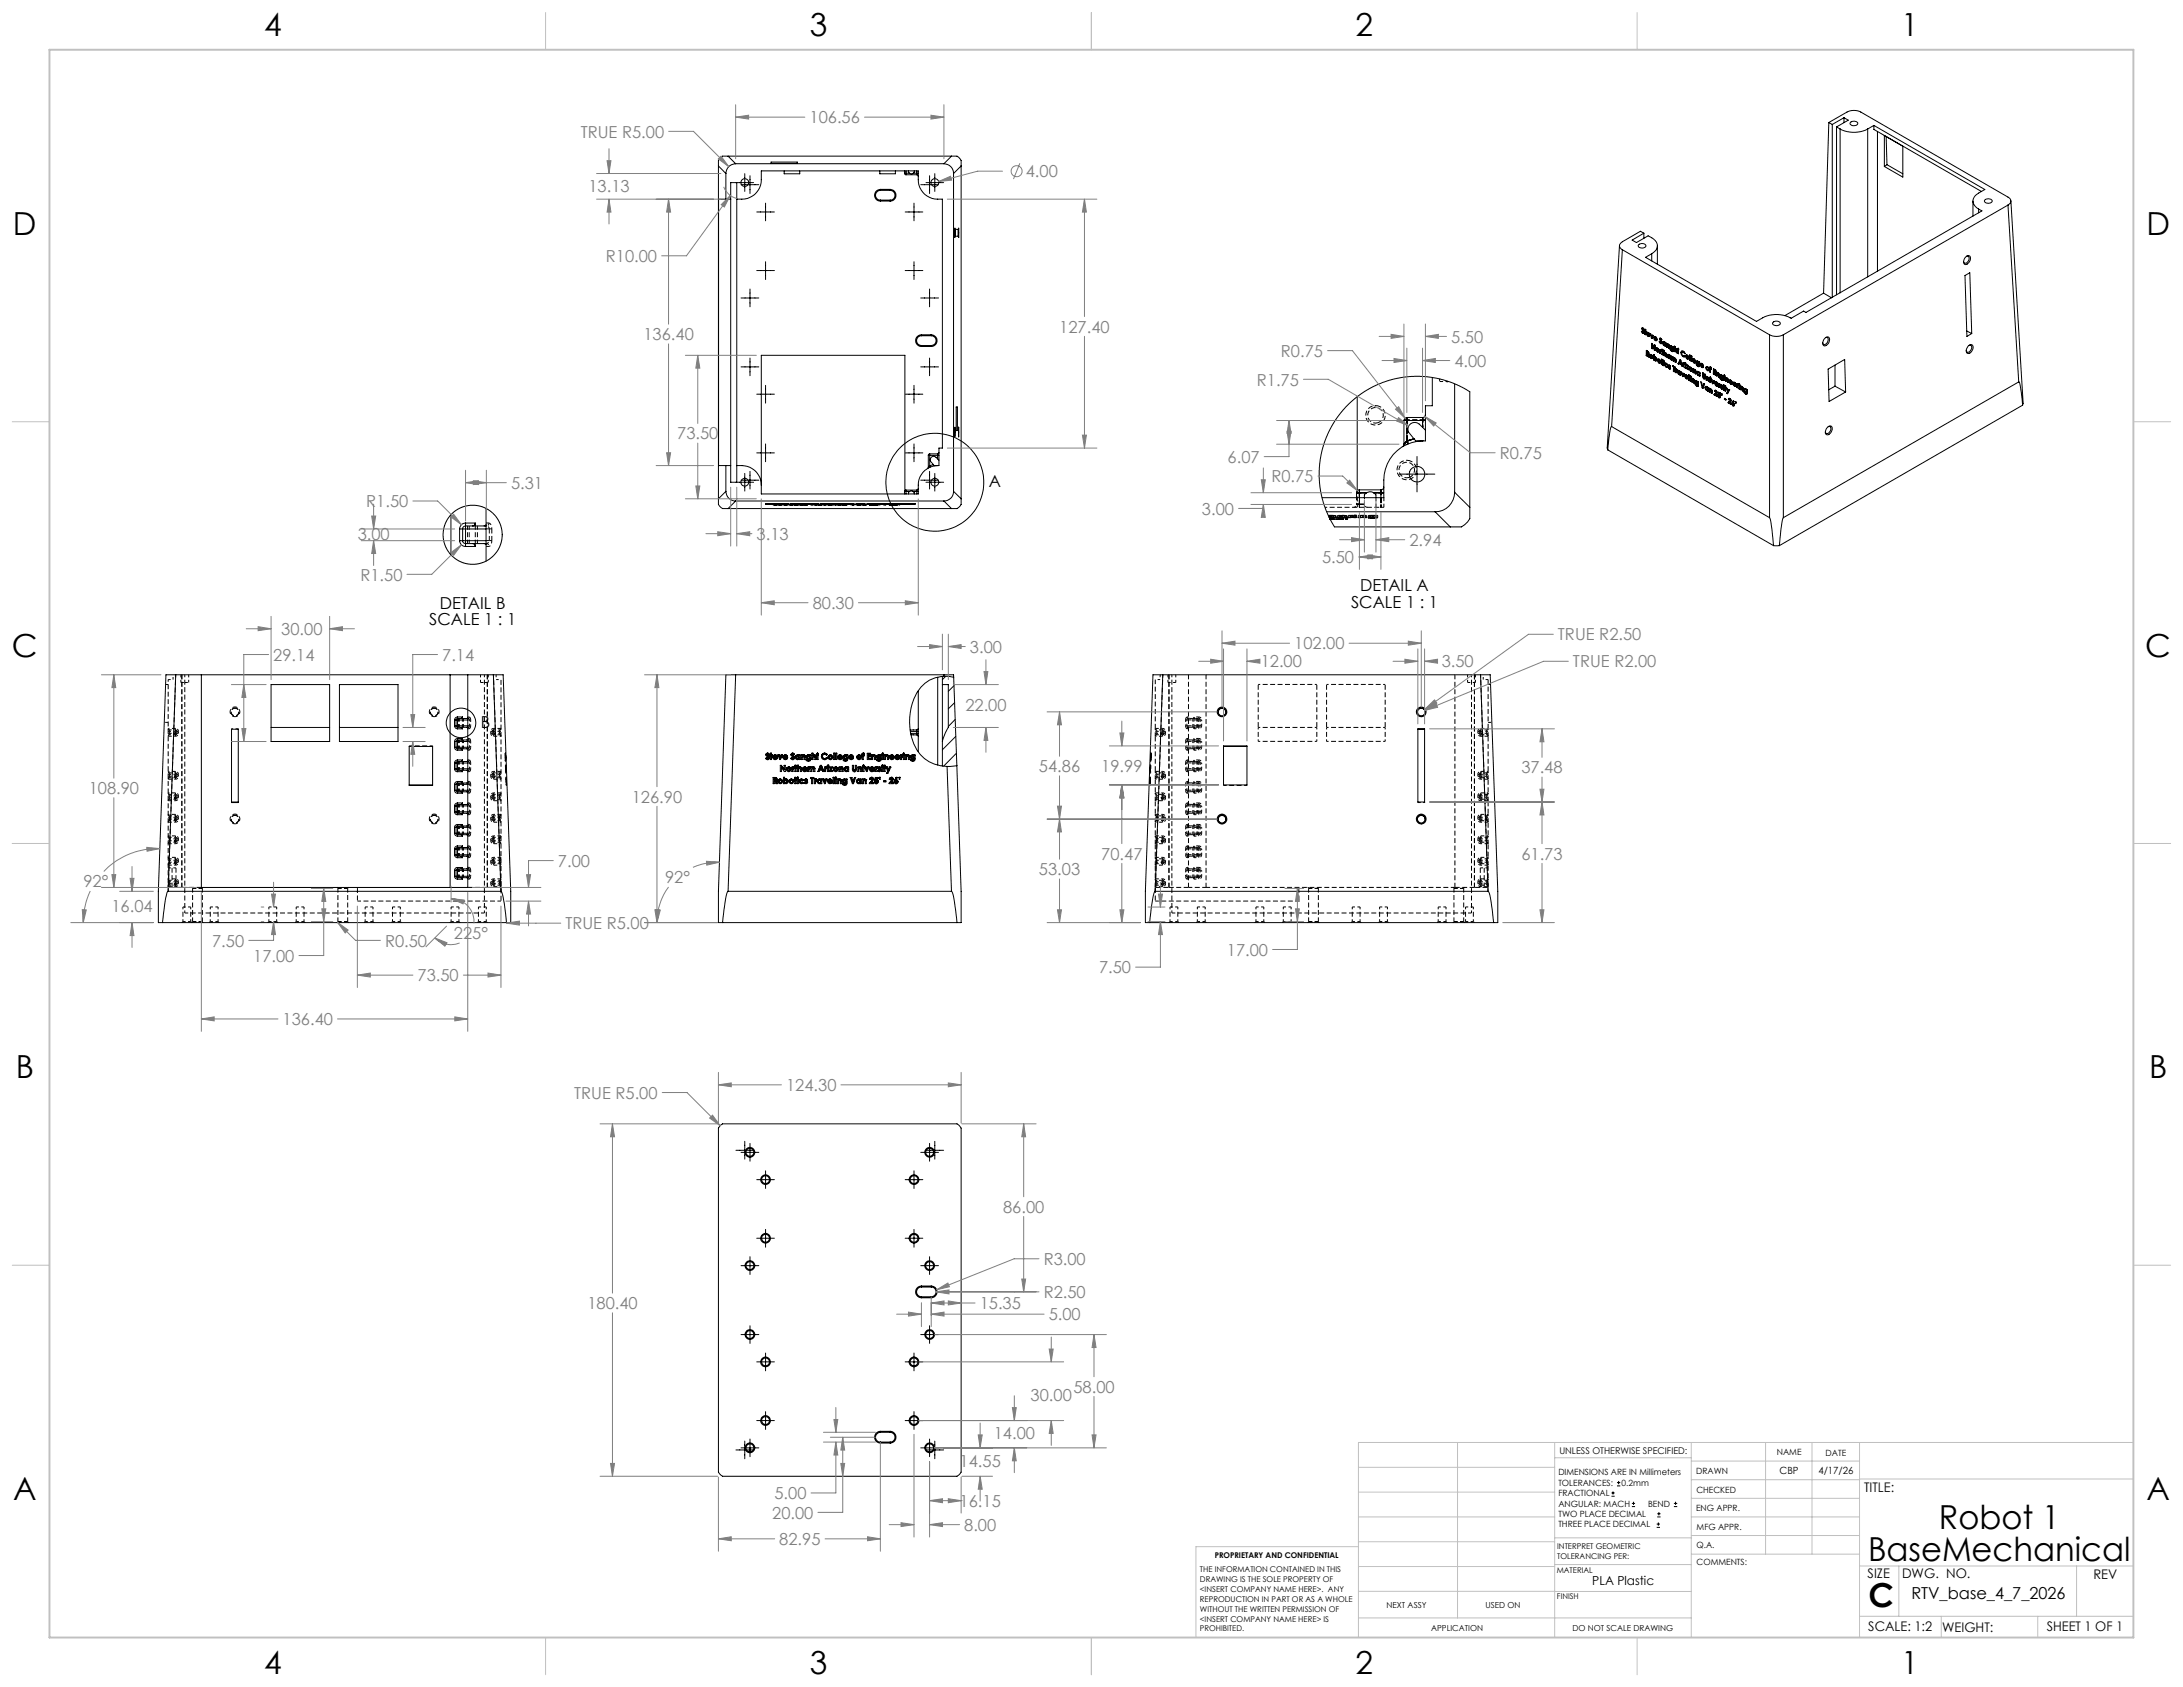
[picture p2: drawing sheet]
<svg xmlns="http://www.w3.org/2000/svg" width="559mm" height="432mm" viewBox="0 0 559 432" stroke-linecap="round" stroke-linejoin="round" font-family="sans-serif">
<defs><g id="words">
<g font-size="8.5">
<text x="496.3" y="391.4">Robot 1</text>
<text x="478.2" y="399.6">BaseMechanical</text>
<text x="478.3" y="411.4">C</text>
</g>
<g font-size="8.1">
<text x="67.6" y="9.3">4</text>
<text x="207.3" y="9.3">3</text>
<text x="347" y="9.3">2</text>
<text x="486.7" y="9.3">1</text>
<text x="3.3" y="60.1">D</text>
<text x="549.4" y="60.1">D</text>
<text x="3" y="168">C</text>
<text x="549.1" y="168">C</text>
<text x="4" y="276">B</text>
<text x="550.1" y="276">B</text>
<text x="3.3" y="383.9">A</text>
<text x="549.4" y="383.9">A</text>
<text x="67.6" y="428.4">4</text>
<text x="207.3" y="428.4">3</text>
<text x="347" y="428.4">2</text>
<text x="486.7" y="428.4">1</text>
</g>
<g font-size="4.2" fill="#808080">
<text x="148.6" y="35.2">TRUE R5.00</text>
<text x="207.2" y="31.6">106.56</text>
<text x="262.6" y="45.4">4.00</text>
<text x="150.6" y="49.2">13.13</text>
<text x="155.1" y="67.1">R10.00</text>
<text x="164.7" y="87.1">136.40</text>
<text x="271.2" y="85.1">127.40</text>
<text x="371.5" y="87.7">5.50</text>
<text x="327.9" y="91.3">R0.75</text>
<text x="372.3" y="93.9">4.00</text>
<text x="321.7" y="98.7">R1.75</text>
<text x="173.4" y="112.5">73.50</text>
<text x="314.2" y="118.5">6.07</text>
<text x="383.9" y="117.5">R0.75</text>
<text x="130.8" y="125.1">5.31</text>
<text x="325.4" y="123.4">R0.75</text>
<text x="93.8" y="129.8">R1.50</text>
<text x="307.7" y="131.7">3.00</text>
<text x="91.6" y="138.2">3.00</text>
<text x="193.7" y="138.2">3.13</text>
<text x="360.8" y="139.7">2.94</text>
<text x="92.3" y="148.6">R1.50</text>
<text x="338.4" y="144.1">5.50</text>
<text x="208" y="155.9">80.30</text>
<text x="72" y="162.5">30.00</text>
<text x="248.3" y="167.1">3.00</text>
<text x="331.3" y="166.2">102.00</text>
<text x="398.8" y="163.9">TRUE R2.50</text>
<text x="70" y="169.1">29.14</text>
<text x="113.2" y="169.1">7.14</text>
<text x="322.7" y="170.8">12.00</text>
<text x="369" y="170.8">3.50</text>
<text x="402.7" y="170.8">TRUE R2.00</text>
<text x="247.1" y="182">22.00</text>
<text x="265.9" y="197.7">54.86</text>
<text x="281.9" y="197.7">19.99</text>
<text x="389.5" y="198">37.48</text>
<text x="22.7" y="203.3">108.90</text>
<text x="161.7" y="205.5">126.90</text>
<text x="142.8" y="221.9">7.00</text>
<text x="281.9" y="220">70.47</text>
<text x="389.5" y="220">61.73</text>
<text x="21.4" y="227.1">92°</text>
<text x="170.2" y="226.1">92°</text>
<text x="265.9" y="224">53.03</text>
<text x="28.5" y="233.5">16.04</text>
<text x="144.7" y="237.9">TRUE R5.00</text>
<text x="54.3" y="242.3">7.50</text>
<text x="98.6" y="242.3">R0.50</text>
<text x="116.2" y="240.4">225°</text>
<text x="314" y="244.6">17.00</text>
<text x="64.8" y="246.1">17.00</text>
<text x="106.9" y="251.2">73.50</text>
<text x="281.3" y="249.1">7.50</text>
<text x="72.3" y="262.4">136.40</text>
<text x="147" y="281.2">TRUE R5.00</text>
<text x="201.2" y="279.3">124.30</text>
<text x="256.8" y="310.4">86.00</text>
<text x="267.2" y="323.8">R3.00</text>
<text x="150.4" y="335.1">180.40</text>
<text x="250.8" y="335.1">15.35</text>
<text x="267.2" y="332.3">R2.50</text>
<text x="268.4" y="338">5.00</text>
<text x="263.8" y="358.5">30.00</text>
<text x="274.8" y="356.5">58.00</text>
<text x="254.4" y="368.3">14.00</text>
<text x="245.6" y="375.4">14.55</text>
<text x="198.2" y="383.7">5.00</text>
<text x="197.7" y="388.7">20.00</text>
<text x="245.6" y="385.7">16.15</text>
<text x="199.5" y="395.5">82.95</text>
<text x="246.8" y="391.8">8.00</text>
</g>
<g font-size="4.2">
<text x="253.1" y="124.7">A</text>
<text x="112.6" y="155.8">DETAIL B</text>
<text x="345.8" y="155.5">SCALE 1 : 1</text>
<text x="348.2" y="151.4">DETAIL A</text>
<text x="109.9" y="159.9">SCALE 1 : 1</text>
<text x="123" y="186.3">B</text>
<text x="489.3" y="409.4">RTV_base_4_7_2026</text>
</g>
<g font-size="3.4">
<text x="477.2" y="381.9">TITLE:</text>
<text x="478.1" y="404">SIZE</text>
<text x="486.9" y="404">DWG. NO.</text>
<text x="535.9" y="404.1">REV</text>
<text x="478.2" y="417.6">SCALE: 1:2</text>
<text x="497.1" y="417.7">WEIGHT:</text>
<text x="523.9" y="417.6">SHEET 1 OF 1</text>
</g>
<text font-size="3.2" x="407.6" y="405.7">PLA Plastic</text>
<g font-size="2.5">
<text x="455.5" y="377.2">CBP</text>
<text x="465.5" y="377.3">4/17/26</text>
</g>
<text font-size="2.4" x="399.2" y="372.1">UNLESS OTHERWISE SPECIFIED:</text>
<g font-size="2.2">
<text x="398.9" y="377.7">DIMENSIONS ARE IN Millimeters</text>
<text x="434.2" y="377.3">DRAWN</text>
<text x="454.8" y="372.5">NAME</text>
<text x="467.3" y="372.6">DATE</text>
<text x="398.9" y="380.3">TOLERANCES:</text>
<text x="398.9" y="383">FRACTIONAL</text>
<text x="415.1" y="380.3">0.2mm</text>
<text x="434.3" y="382.2">CHECKED</text>
<text x="398.9" y="385.6">ANGULAR: MACH</text>
<text x="398.9" y="388.3">TWO PLACE DECIMAL</text>
<text x="421.9" y="385.6">BEND</text>
<text x="434.2" y="386.8">ENG APPR.</text>
<text x="398.9" y="390.9">THREE PLACE DECIMAL</text>
<text x="434.3" y="391.6">MFG APPR.</text>
<text x="434.3" y="396.3">Q.A.</text>
<text x="434.3" y="400.5">COMMENTS:</text>
</g>
<g font-size="2.1">
<text x="354.9" y="411.6">NEXT ASSY</text>
<text x="380.3" y="411.6">USED ON</text>
<text x="366.3" y="417.4">APPLICATION</text>
<text x="402.5" y="417.5">DO NOT SCALE DRAWING</text>
</g>
<g font-size="2">
<text x="310.9" y="398.8">PROPRIETARY AND CONFIDENTIAL</text>
<text x="398.6" y="396.5">INTERPRET GEOMETRIC</text>
<text x="398.6" y="399">TOLERANCING PER:</text>
<text x="307.2" y="402.4">THE INFORMATION CONTAINED IN THIS</text>
<text x="307.2" y="404.9">DRAWING IS THE SOLE PROPERTY OF</text>
<text x="307.2" y="407.5">&lt;INSERT COMPANY NAME HERE&gt;. ANY</text>
<text x="398.5" y="402.6">MATERIAL</text>
<text x="307.2" y="410">REPRODUCTION IN PART OR AS A WHOLE</text>
<text x="307.2" y="412.5">WITHOUT THE WRITTEN PERMISSION OF</text>
<text x="398.5" y="409.4">FINISH</text>
<text x="307.2" y="415">&lt;INSERT COMPANY NAME HERE&gt; IS</text>
<text x="307.2" y="417.6">PROHIBITED.</text>
</g>
</g></defs>
<g fill="none" stroke="#000" stroke-width=".26">
<path d="M186.4 40h-.7a1.47 1.47 0 0 0-1.8 1.3v1.2M186.4 40l1.9 1.9M186.4 40h57.2M243.6 40h.7a1.47 1.47 0 0 1 1.7 1.3v1.2M243.6 40l-2 1.9M468.1 31.4l4.7-2.7a3.9 3.9 0 0 1 3.5 0l37.7 21.7a1.08 1.08 0 0 1 .7 1.1 1.08 1.08 0 0 1-.7 1M468.1 31.4l.9 .5M468.1 31.4l-1.3 43.6M469 31.9v44.2M470.1 32.5l.9 .5M470.1 32.5v43M471 33a7.7 7.7 0 0 0 7.1 0"/>
<path d="M471 33v42M472 30.1l1.1 .7-3 1.7M472 30.1l-3 1.8M472 30.1v1.3M473.7 31.3a1.2 1.2 0 0 1 1.8 .3 1.1 1.1 0 0 1-1 .6 1.1 1.1 0 0 1-.9-.7zM478.1 33v37.9M479.7 32.1l28.4 16.4a5.5 5.5 0 0 0-3 2.3 2.2 2.2 0 0 0 1.4 2.7M479.7 32.1l-1.6 .9M479.7 32.1v1l27.5 15.9M480.6 33.7v35.7M482.4 34.7l4.7 2.7v7.9l-4.7-2.7zM482.8 35l.2 7.2"/>
<path d="M183.9 42.5v85.2M183.9 42.5l1.9 1.9M183.9 51h3.1M185.8 44.4v6.6M188.3 41.9a2.53 2.53 0 0 0-2.5 2.5M188.3 41.9h53.3M188.6 51a5.1 5.1 0 0 0 6.3-5v-2.3h40.2a7.4 7.4 0 0 0 .7 5 5.4 5.4 0 0 0 5.4 2.3v63.7h-.9v4.5h-.3M188.6 46.7v76.7M189.7 47.3h4.5M190.6 44.4v4.6M192 45v4.5M192.9 46.7h-5.9v76.7h5.9"/>
<path d="M193.7 54.3h4.5M196 52v4.5M197.4 41.5h6.7v.3h-6.7zM200.7 43.7v.8h4v-.8M225.2 43.7v.8h4v-.8M225.4 48.5a1.5 1.5 0 0 0-1.5 1.5 1.5 1.5 0 0 0 1.5 1.5M225.4 48.5v.2M225.4 48.7a1.25 1.25 0 0 0-1.3 1.3 1.25 1.25 0 0 0 1.3 1.2M225.4 51.2v.3M225.4 51.5h2.5M225.4 48.5h2.5M225.4 48.7h2.5"/>
<path d="M225.4 51.2h2.5M227.9 48.5a1.5 1.5 0 0 1 1.4 1.5 1.5 1.5 0 0 1-1.4 1.5M227.9 48.7a1.25 1.25 0 0 1 1.2 1.3 1.25 1.25 0 0 1-1.2 1.2M227.9 48.5v.2M227.9 51.2v.3M231.5 44.3h.4M231.5 44.3l.4 .4M231.5 43.7v.6M231.7 54.3h4.5M231.9 44.3v.4M231.9 44.3h.9M231.9 44.7h2.8"/>
<path d="M231.9 43.7v.6M232.6 43.7v.4l.2 .2M232.8 44.3l.6 .2 .4-.2M233.8 44.3h.9M234 52v4.5M234 43.7v.4l-.2 .2M234.7 44.3h.4M234.7 44.7l.4 .4M234.7 44.3v.4M234.7 43.7v.6M235.7 47.3h4.5M237 46.7h4.5"/>
<path d="M237.9 45v4.5M239.3 44.4v4.6M241.6 41.9a2.47 2.47 0 0 1 2.5 2.5M244.1 44.4v81.4M244.4 58.3v2.5zM244.6 58.7h.7v1.8h-.7zM245.4 58.3v2.5zM246 42.5l-1.9 1.9M246 42.5v85.2M420.8 59.7l-.9-.5-4.6 2.7a1.08 1.08 0 0 0-.8 1 1.08 1.08 0 0 0 .8 1M420.8 59.7l-3 1.8 1.1 .6 3-1.7 .9 .5a2.17 2.17 0 0 1 1.5 2 2.17 2.17 0 0 1-1.5 2M420.8 59.7v1.3"/>
<path d="M483 42.2l-.6 .4M483 42.2l4.1 2.3M505 51.5v3.8M506.5 53.5l.8 .5-45 26-.6-.4-3.2 1.9a7.8 7.8 0 0 0-7.3-.1l-1.6 .9-28.4-16.4 1.6-1M506.5 53.5v1M508.1 51.2a1.24 1.24 0 0 1 1.9 .3 1.13 1.13 0 0 1-2-.1zM514 52.5l2.7 45.3M514 52.5l-57.5 33.2M514.7 51.4l3.2 51.8-.2 .5M189.7 76.3h4.5M192 74v4.5M193.7 69.3h4.5"/>
<path d="M196 67v4.5M231.7 69.3h4.5M234 67v4.5M235.7 76.3h4.5M237.9 74v4.5M414.5 62.9l-3.1 51.8 .2 .4M415.3 63.9l-2.8 45.3M415.3 63.9l37.7 21.8M419.5 62.7a1.04 1.04 0 0 1 1-.4 1.04 1.04 0 0 1 .8 .8 1.14 1.14 0 0 1-2-.3zM422.8 64.9v1.9M424.3 62.9v4.7M466.8 75l2 1.2"/>
<path d="M466.8 75l-9.9 5.8M503 70.5l1.2-.7 .5 15.6-1.2 .7zM503.1 65.8a.72 .72 0 0 1 1.1-.3 .72 .72 0 0 1 .1 1.1 1.06 1.06 0 0 1-1.6 .9v-.8zM503.3 65.6a.65 .65 0 0 1 .8 .4 .65 .65 0 0 1-.3 .8 .61 .61 0 0 1-.5 .6 .61 .61 0 0 1-.7-.5M189.7 93.9h4.5M192 91.7v4.5M196 98.6v4.6M234 98.6v4.6M235.7 93.9h4.5M235.9 85.7a1.5 1.5 0 0 0-1.5 1.5 1.5 1.5 0 0 0 1.5 1.5M235.9 85.9a1.25 1.25 0 0 0-1.3 1.3 1.25 1.25 0 0 0 1.3 1.2M235.9 88.4v.3"/>
<path d="M235.9 85.7v.2M235.9 88.7h2.5M235.9 85.7h2.5M235.9 85.9h2.5M235.9 88.4h2.5M237.9 91.7v4.5M238.4 85.7a1.5 1.5 0 0 1 1.5 1.5 1.5 1.5 0 0 1-1.5 1.5M238.4 85.9a1.25 1.25 0 0 1 1.2 1.3 1.25 1.25 0 0 1-1.2 1.2M238.4 85.7v.2M238.4 88.4v.3M366.6 96.6v7.3h-1.7v9h-.7M372.4 98.2v27.8"/>
<path d="M420.2 84.1l.3 .6M420.2 84.1l.2-.2 .5 .4-.2 .1-.2-.2M420.4 84v.2l.3-.1M420.4 84l-.2 .1M420.4 83.9v.1M420.5 84.7l.2 .4M420.5 85.1l-.2-.3h-.1l.3 .5M420.5 85.1l.2 .1M420.5 84.2v.2a.58 .58 0 0 1 .1 1l-.1-.1M420.7 85.1h-.2M420.7 84.6l-.2 .1M420.7 85.2l.1 .1"/>
<path d="M420.7 85.2l-.2 .1M420.7 84.1l-.2 .1M420.8 85l-.2 .1M420.8 84.9l-.1 .2M420.9 84.8h.1M421 84.8v.8M421.1 84.2l.2 .1-.2 .3zM421.1 84.6l-.2 .2M421.2 85.5h.1M421.2 84.7l-.2-.1-.1 .2M421.2 84.7v.8M421.2 84.7l-.2 .1"/>
<path d="M421.2 85.5l-.2 .1M421.3 84.9l-.1 .8-.2-.1M421.3 84.3l.1 .7-.1-.1M421.4 84.9h-.1M421.5 85.3l.1-.2h.3l.4 .8M421.5 85.3v.4l.4 .4M421.6 90.9l-.2 .1M421.6 90.9h.1M421.6 90v.3h.3M421.6 90l.1 .1M421.6 90.6h.1M421.6 90.6v.5l-.2-.1"/>
<path d="M421.6 89.8v1.1M421.6 90h.3l-.2 .1M421.6 85.3l.1 .2M421.6 85.3h-.1M421.7 85.5l.2 .4M421.7 90.1l.2 .2M421.7 85.5l.6 .4M421.7 90.6l.2 .7M421.7 85.1l-.1 .2M421.7 85.3h.2M421.7 85.3l.4 .3M421.8 85.4l-.1 .1"/>
<path d="M421.9 90.5l-.3 .1M421.9 90.5v.2M421.9 90.5l-.2 .1M421.9 86.1h.3M421.9 85.9h.2M421.9 90.7a.58 .58 0 0 0 .1-.7 .58 .58 0 0 0-.6-.3v1.3M421.9 90.7l.2 .7-.2-.1M421.9 85.3l.2 .3M421.9 85.2l-.2 .1M421.9 85.9l.2 .1M421.9 85.2h.1M422.1 90.3l-.2 .1"/>
<path d="M422.1 85.9h-.1M422.1 85.9l.1 .2M422.1 86l.1 .1M422.1 86l-.2 .1M422.1 90.6l-.2 .1M422.1 90.2l-.2 .1M422.1 91.2l-.2 .1M422.1 85.2l-.2 .1M422.1 85.6l.2 .1M422.2 91l.5 .8M422.2 91l.1-.2a.56 .56 0 0 1 .7 .3 .56 .56 0 0 1-.2 .7h-.1M422.2 85.5l-.1 .1"/>
<path d="M422.3 85.9h.1M422.4 90.9l.1 .2M422.4 90.9l-.2 .1M422.5 90.8l-.1 .1M422.7 91a.28 .28 0 0 0-.3 .3 .28 .28 0 0 0 .3 .2M422.7 91l.2 .4M422.7 91.5l.1 .2M422.7 90.8l-.2 .2M422.8 86.2l.2-.4 .2 .1-.5 .7M422.8 86.2l-.4-.8 .3 1.2M422.8 91.7h.2M422.8 91.7l-.1 .1"/>
<path d="M422.8 86.2l.1 .3M422.8 90.9l-.1 .1M422.9 91.4l.2-.1-.3 .3M422.9 91.4l-.2 .1M422.9 86.5h.1M422.9 86.5l-.2 .1M422.9 88v1.1l-.1 .1M423 88.4l-.1 .9-.1-.1M423 88.4l.5 1.2M423.1 85.8l-.3 .4M423.1 88.4h-.1M423.3 92.1v-1.4l.2 .1v.5a.62 .62 0 0 1 .5 .4 .62 .62 0 0 1-.1 .7h-.2"/>
<path d="M423.3 92.1h.1M423.3 86.4l.1-.2a.65 .65 0 0 1 .8 .8l-.7-.4M423.3 86.4l.4 .8M423.4 92.1l.3 .3M423.4 89.1l-.6-1.2v1.3M423.4 89.1l.1-.8 .2 .1v1.3l-.2-.1M423.4 92h.1M423.4 92l-.1 .1M423.5 89.1l.2 .4M423.5 90.8l-.1 1.2M423.5 86.6l.2 .3 .2 .1M423.5 86.3v.3"/>
<path d="M423.5 91.5h.4l-.2 .1M423.5 86.3l-.2 .1M423.5 86.1v.2M423.6 92l-.2 .1M423.6 86.4h.2M423.6 86.4l.4 .3M423.7 89.5h.1M423.7 88.4l-.1 .6-.2 .1M423.7 89.5l-.2 .1M423.7 91.6l-.1-.1a.27 .27 0 0 0-.1 .4 .27 .27 0 0 0 .4 .1M423.7 91.6l.2 .4M423.7 86.5l-.2 .1"/>
<path d="M423.7 87.2h.4M423.7 92.1l.2 .2M423.8 86.4l.2 .3M423.8 86.3l-.2 .1M423.8 86.3h.1M423.8 87l.1 .1M423.9 89.3l.4 .8M423.9 89.3v-.2a.57 .57 0 0 1 .7 .3 .57 .57 0 0 1-.2 .7h-.1M423.9 92.3h.1M423.9 92l.2-.1-.3 .2M423.9 87.1h.2M423.9 87.1l-.2 .1"/>
<path d="M423.9 92.3l-.2 .1M423.9 87h.1M423.9 87l.2 .2M423.9 86.3l-.1 .1M424 86.7l.1 .1M424 89.3l.1 .2M424 89.3h-.1M424.1 89.5l.1 .3 .2 .1 .1-.2M424.1 89.1l-.1 .2M424.1 86.6l-.1 .1M424.3 92.2l.4 .7M424.3 92.2v-.2a.56 .56 0 0 1 .7 .2 .56 .56 0 0 1-.2 .8l-.1-.1"/>
<path d="M424.3 89.3l-.2 .2M424.3 89.3l.2 .4M424.3 89.9l.1 .1M424.4 89.2l-.3 .1M424.4 90h.2M424.4 92.1l.1 .2M424.4 92.1l-.1 .1M424.4 90l-.1 .1M424.5 92.3l.2 .4 .2-.2M424.5 89.2l-.2 .1M424.5 91.9l-.1 .2M424.5 89.7l.2-.1-.1 .2"/>
<path d="M424.6 89.8l-.2 .1M424.7 92.1l-.2 .2M424.7 92.1l.2 .4M424.7 92.7l.2 .1M424.7 92l-.2 .1M424.8 86.7l.3 .6M424.8 86.7l.1-.2 .3 .1 .2 .4h-.2M424.9 92.8l.1 .1M424.9 92.8l-.2 .1M424.9 92l-.2 .1M424.9 92.5h.2l-.1 .1M425 86.6v.2"/>
<path d="M425 86.6l-.2 .1M425 86.8l.1 .3a.55 .55 0 0 1 .1 .9l-.1-.1M425 86.5v.1M425 92.6l-.2 .1M425 90.3v-.8l-.1-.1v1M425 90.3h.1M425 90.3l-.1 .1M425.1 87.3l.1 .4M425.1 87.7l-.4-.2 .4 .4M425.1 87.7l.1 .1M425.1 90.1l-.1 .4-.1-.1M425.1 86.8h-.1"/>
<path d="M425.1 86.8l.1 .2M425.1 89.6l.2 .1M425.2 89.8l-.1 .3M425.2 87.7h-.1M425.2 86.7l-.2 .1M425.2 92.4l.1 .1M425.2 87.3h-.1M425.2 87.8l.1 .1M425.2 87.8l-.1 .1M425.3 86.7l-.2 .1M425.3 89.7l-.1 .1M425.3 89.7l-.2 .1"/>
<path d="M425.3 92.3v-.4l.2 .1v.4M425.3 89.7v.2M425.3 89.9l.1 .1M425.3 92.5v.7M425.3 89.7h.1M425.3 92.3l-.1 .1M425.3 87.6l-.1 .1M425.4 87.6l-.2 .1M425.4 92.4h.1M425.4 92.3v.1M425.4 92.4h-.2M425.4 90v.7"/>
<path d="M425.4 89.7v-.3l.2 .1v.4M425.4 86.9l-.2 .1M425.4 90l.2-.1v.7M425.4 93.2h.1M425.4 93.2h-.1M425.5 89.8l.2 .1-.1 .2M425.5 89.7v.1M425.5 92.4l-.2 .1M425.5 92.4l-.1 .8M425.5 89.8l-.2 .1M425.5 92.2l-.2 .1M425.5 92.6v.8l-.2-.2"/>
<path d="M425.5 92.4v.2M425.6 87.7l.2-.3 .4 .3M425.6 87.7l.3 .7M425.6 90.6h.1M425.6 90.6l-.2 .1M425.6 89.5l-.2 .2M425.6 90.1v.7l-.2-.1M425.6 92.5l-.1 .1M425.7 92.3l.1-.1 .2 .2M425.7 92.3l.1 .2M425.7 87.6l.1 .2M425.7 87.8l.3 .4"/>
<path d="M425.7 92.5l.2 .1v1l-.2-.1zM425.7 87.6l-.1 .1M425.7 90l-.1 .1M425.8 87.4l-.1 .2M425.9 93.4h.1M425.9 93.4l-.2 .1M425.9 92.2l-.2 .1M425.9 92.6v.8M425.9 88.4h.3M426 92.4l-.2 .1M426 87.7l-.3 .1M426 87.7l.2 .4"/>
<path d="M426 88.2l.1 .1M426 87.6l-.2 .1M426 90.9h.1M426 90.9l-.2 .1M426 89.7v1.2M426.1 89.7l-.1 .5h.3l.3 .4v.8l-.2-.1M426.1 93.2l.4 .8M426.1 93.2l.3-.3 .5 .5h-.1M426.1 89.7l-.2-.1-.1 1.4M426.1 88.3l.3 .1M426.1 88.3l-.2 .1M426.2 87.6l-.2 .1"/>
<path d="M426.2 87.7l.2 .3M426.2 88.4v.1M426.2 87.7h.2v1l-.2-.2M426.2 90.4l-.2 .1v.6l-.2-.1M426.2 90.4l.2 .4M426.2 88.1l-.2 .1M426.3 93.1v.2M426.3 93.1l-.2 .1M426.3 93.3l.2 .5M426.3 90.3l-.1 .1M426.3 92.9v.2M426.3 88.2l-.2 .1"/>
<path d="M426.3 90.3l-.2 .1M426.4 88.4v.1M426.4 90.8v.5M426.4 88.5h.1M426.4 88.5h-.2M426.4 88.4h-.2M426.4 88l-.1 .2M426.4 88l-.2 .1M426.5 93.8h.2M426.5 93.2l-.2 .1M426.5 93.2l.3 .2M426.5 91.2h.1"/>
<path d="M426.5 90.6v.6M426.5 90.8h-.1M426.5 91.2l-.1 .1M426.5 93.8l.2 .1M426.6 93.1l-.3 .1M426.7 93.9h.2M426.7 93.9l-.2 .1M426.7 93.8l.2 .2h-.4M426.7 93.8h.1M426.7 93.1l-.2 .1M426.8 91v-.2a.62 .62 0 0 1 .8 .7l-.6-.3M426.8 91v.4l.4 .4"/>
<path d="M426.8 88.7h.1M426.8 88.7l-.2 .1M426.8 87.9v.8M426.9 93.3l-.1 .1M426.9 90.9l.1 .3M426.9 90.9l-.1 .1M427 91.2l.4 .4M427 88.3h-.2v.6l-.2-.1M427 88.3l.1 .4M427 90.7l-.1 .2M427 90.9l.2 .1M427 90.9l.4 .4"/>
<path d="M427.1 93.6l.2 .4M427.1 93.6l.2-.2 .3 .4-.1 .1-.1-.2M427.1 88.1l.2 .5M427.1 88.1l-.5-.3v1M427.1 93.6l.1-.1 .1 .2M427.1 88.1l-.2 .2M427.1 91.1l-.1 .1M427.1 88.7v.4M427.2 88.2l-.2 .1M427.2 90.8h.1M427.2 91l.2 .3M427.2 90.8l-.2 .1"/>
<path d="M427.2 91.6l.3 .1M427.3 93.7l.1 .2M427.3 93.7h.1M427.3 94v.1M427.3 89h.1M427.3 88.4v.2M427.3 89l-.2 .1M427.3 94.1l.1 .1M427.3 91.6h.1M427.3 88.6v.6l-.2-.1M427.3 88.6v.4M427.3 88.6l-.2 .1"/>
<path d="M427.4 91.6l.1 .2h-.3M427.4 91.7l-.2 .1M427.4 94.3l.1 .1M427.4 90.9l-.2 .1M427.4 94.2l-.4-.1 .3 .3M427.4 93.9l.2 .4-.3 .1M427.4 93.9l-.1 .1M427.4 91.3l.2 .1M427.5 88.8l.3-.3 .4 .3M427.5 88.8l.4 .7M427.5 94.4h.1M427.5 93.6l-.2 .1"/>
<path d="M427.5 94.4h-.2M427.5 93.9l-.2 .2M427.5 91.2l-.1 .1M427.5 93.6l-.1 .1M427.6 94.2h-.2M427.6 94.1l-.2 .1M427.7 88.7v.2M427.7 88.7l-.2 .1M427.7 88.9l.2 .5M427.7 88.5v.2M427.9 89.5l.2 .1M427.9 89.7l.2 .2"/>
<path d="M427.9 92v-.8l-.2-.1v1M427.9 92h.1M427.9 92l-.2 .1M428 88.8l-.3 .1M428 88.8l.2 .4M428 89.4l.1 .1M428 88.7l-.3 .1M428 91.3l.2 .1M428.1 91.5l-.2 .7-.2-.1M428.1 89.5h.2M428.1 89.5h-.2M428.1 89.9h.2"/>
<path d="M428.1 89.9h-.2M428.1 89.6l-.1 .1-.5-.3 .4 .5M428.1 88.7l-.1 .1M428.2 88.8h.2l-.1 1.1-.1 .1-.3-.1M428.2 89.2l-.3 .2M428.2 93.8v-.2l.6 .3v.3l-.2-.1 .2-.1M428.2 93.8l.2 .1M428.2 91.4l-.1 .1M428.2 88.8l.1 .3M428.2 91.4l-.2 .1M428.2 88.8h.1M428.3 92.4v-1l.7 .6v.8l-.2-.1"/>
<path d="M428.3 89.5l-.2 .2M428.3 89.5l-.2 .1M428.3 89.1l-.2 .3M428.3 89.1l-.1 .1M428.3 93.7l.3 .1M428.3 93.7h.1M428.3 93.7l-.1 .1M428.4 93.9l-.1 1.1M428.4 92.3l-.1 .1M428.4 92.3h.1M428.4 91.5v.8M428.6 93.8l-.1 1.3-.2-.1"/>
<path d="M428.6 94.9l-.3 .1M428.6 93.8l-.2 .1M428.7 91.8l-.2 .1-.1 .6-.1-.1M428.7 91.8l.1 .5M428.7 89.8l.1 .1M428.7 89.8l-.1 .1M428.8 88.7v.5l.4 .1 .1 .4M428.8 91.7l-.3 .1M428.8 88.7l-.1 1.1M428.8 88.7l-.2-.1v1.3M428.8 89.4l.3-.1-.2 .1M428.8 92.3v.4"/>
<path d="M428.8 91.7l-.1 .1M428.9 89.4l-.1 .1-.1 .5-.1-.1M428.9 89.4l.2 .4M429 92.6h.1M429 92v.6M429 92.2l-.2 .1M429 92.6l-.2 .1M429 95.2h.1M429 95.2l-.2 .1M429 94.5l.3 .1M429 94.4v.1M429 94.4l-.1-.1-.1 1"/>
<path d="M429 94.4v.8M429.1 89.8v.4M429.1 94.5h-.1M429.2 94.7l-.2 .7-.2-.1M429.3 90.1v.1M429.3 89.5v.6M429.3 89.7l-.2 .1M429.3 90.1l-.2 .1M429.3 94.7h-.1M429.3 94.6l-.1 .1M429.3 94.6l-.2 .1M429.3 89.7v.6l-.2-.1"/>
<path d="M429.4 95.1l.2-.3 .4 .3M429.4 95.1l.3 .7M429.5 89.2l.1 .3M429.5 95v.2M429.5 95.2l.3 .4M429.5 93.1l.5-1 .2 .1 .4 1.5-.2-.1M429.5 95l-.1 .1M429.6 89.1l.1 .3M429.6 89.1l-.1 .1M429.6 94.8l-.1 .2M429.6 90.3l.1 .1M429.6 89.6v.7"/>
<path d="M429.6 90.3l-.1 .2M429.7 89.6l-.1 1-.1-.1M429.7 89.6l-.2-.1v1M429.7 95.8h.3M429.7 89.4l-.1 .1M429.7 93l.1 .1M429.7 93l-.2 .1M429.8 95.1l-.3 .1M429.8 95.1l.2 .4M429.8 95.6l.1 .1M429.8 95l-.2 .1M429.9 93l-.1 .2-.3-.1"/>
<path d="M429.9 93l.5 .3M429.9 93l.1-.1 .5 .3-.1 .1M429.9 95.7l.3 .1M429.9 95.7l-.2 .1M430 95l-.2 .1M430 95.5l-.2 .1M430 95v.1M430 95.8v.2M430 95l.2 .1v1l-.2-.1M430.1 95.1l.1 .3M430.1 95.1h-.1M430.1 95.6l-.2 .1"/>
<path d="M430.1 92.1l-.4 .9M430.1 92.5l-.2 .3 .4 .2M430.1 92.5l.2 .5M430.2 95.9h.1M430.2 95.4l-.1 .2M430.2 95.8v.1M430.2 95.4l-.2 .1M430.2 95.9l-.2 .1M430.2 95.8h-.2M430.3 90.2l.1 .6 .4 .5M430.3 90.2l.2-.3a.72 .72 0 0 1 .8 .6h-.1M430.3 92.4l-.2 .1"/>
<path d="M430.4 93.3v.3M430.4 92.9l-.1 .1M430.5 90.2v.3M430.5 90.2h-.2M430.6 89.8l-.1 .4M430.6 93.5l-.2 .1M430.7 96l-.4-.8 .4 1.1M430.7 96l.3-.5 .2 .2-.5 .6M430.7 96l.1 .3M430.8 90h.3l-.2 .1M430.8 91l.2 .2M430.8 90l-.2 .1"/>
<path d="M430.8 91.3h.5M430.8 96.3h.1M430.8 96.3h-.1M430.9 90.1h-.2a.57 .57 0 0 0-.1 .7 .57 .57 0 0 0 .6 .3M430.9 90.1l.3 .4M430.9 93.7h.1M430.9 93.7l-.2 .1M431 93.1h.2M431 93l-.2-.1-.1 .9M431 93v.1M431 93l-.1 .7M431 91.2l.3 .1"/>
<path d="M431 91.2l-.2 .1M431.1 95.6l-.4 .4M431.1 93l-.1 .1M431.1 93.2l-.1 .7-.3-.1M431.2 93.1l-.1 .1M431.2 91.1h-.1M431.2 93.1l-.2 .1M431.2 91.1l.1 .2M431.2 93.2h-.1M431.2 96.2l.1-.2a.6 .6 0 0 1 .6 .1 .6 .6 0 0 1 .2 .7l-.7-.4M431.2 96.2l.5 .7M431.3 92.9l.1 .2"/>
<path d="M431.3 91.3h.1M431.3 93.1l.2 .2v.9l-.2-.1zM431.4 90.4l-.2 .1M431.4 92.8l.2 .2-.2 .1M431.4 92.8l-.1 .1M431.4 96.1v.3M431.4 96.1l-.2 .1M431.4 96.4l.2 .3 .3 .1M431.4 94h.1M431.4 94l-.1 .1M431.5 91.1l.4 .8M431.5 91.1v-.2a.57 .57 0 0 1 .7 .3 .57 .57 0 0 1-.2 .7h-.1"/>
<path d="M431.5 95.9l-.1 .2M431.5 93.2l-.1 .8M431.5 96.1l.2 .1M431.5 96.1l.4 .3M431.5 93.1h-.1M431.6 94.3l.6 .4 .1-.2M431.6 96.3l-.2 .1M431.7 93.6v-.3l.6 .4-.4 .6 .4 .2M431.7 91.1v.1M431.7 93.6l.3 .1M431.7 91.1h-.2M431.7 96.2l.2 .2"/>
<path d="M431.7 96l-.2 .1M431.7 90.9v.2M431.7 96v.1M431.7 96.8h.1M431.8 94.2l-.2 .1M431.8 94.2l.5 .3M431.8 93.5h.1M431.8 96.8h.1M431.8 96.8l.2 .1M431.8 93.5l.4 .1M431.8 93.5l-.1 .1M431.8 96.8l-.1 .1"/>
<path d="M431.9 96.8v.2l-.2-.1M431.9 96.1l-.2 .1M431.9 91.1a.26 .26 0 0 0-.2 .4 .26 .26 0 0 0 .4 0M431.9 91.1l.2 .4M431.9 96.4l.2 .2M431.9 91l-.2 .1M431.9 91.7l.1 .1M432 93.7l-.4 .6M432 96.4h-.1M432 91.8h.3M432 91.8l-.1 .1M432.1 91l-.2 .1"/>
<path d="M432.1 91.5l.2-.1-.1 .2M432.2 93.6l-.4 .6M432.2 93.6l-.2 .1M432.3 91.5l-.3 .2M432.3 95.9l.2 .1-.1 1.4-.2-.1zM432.4 94.3l.4 .7M432.4 94.3v-.2a.56 .56 0 0 1 .7 .2 .56 .56 0 0 1-.2 .7h-.1M432.4 97.2h.1M432.4 97.2l-.2 .1M432.4 96v1.2M432.5 90.8l.2 .1v1.4l-.2-.1zM432.5 94.2l.1 .2"/>
<path d="M432.5 94.2l-.1 .1M432.6 94.4l.2 .4M432.6 94l-.1 .2M432.6 96.2l.2 .3M432.6 92.1h.1M432.6 92.1l-.1 .1M432.7 90.9l-.1 1.2M432.8 96.2l.1 .2M432.8 96.2h-.2M432.8 94.2l-.2 .2M432.8 94.2l.2 .4M432.8 97.4l-.2 .1"/>
<path d="M432.8 97.4h.1M432.8 96.6v1l-.2-.1M432.8 96.6l-.2-.1v1M432.8 94.8l.2 .1M432.8 96.6v.8M432.9 96.4l-.1 .1M432.9 94.1l-.3 .1M433 94.9h.1M433 94.1l-.2 .1M433 94.9l-.2 .1M433 97.7v-1l.7 .7v.7l-.2-.1M433 94.6l.2-.1-.3 .3"/>
<path d="M433 94.6l-.2 .2M433 92.3h.1M433 92.3l-.1 .1M433.1 91.2l-.1 1.3-.1-.1M433.1 91.2l-.2-.1v1.3M433.1 91.2l-.1 1.1M433.2 97.6h.1M433.2 97.6l-.2 .1M433.2 92.1l.2-.3 .3 .1 .4 .7M433.2 92.1l.4 .8M433.2 96.8v.8M433.4 97.2l-.2 .1v.5l-.2-.1"/>
<path d="M433.4 97.2l.1 .4M433.4 95.3v-.9l.7 .4v.9l-.2-.1M433.4 92v.3M433.4 92l-.2 .1M433.4 92.3l.2 .3 .2 .1M433.4 92.3l.7 .4M433.5 91.8l-.1 .2M433.5 97l-.3 .2M433.5 92.1h.2M433.5 92.1l.4 .3M433.5 97.6v.4M433.6 97.1l-.2 .1"/>
<path d="M433.6 94.4v.8l-.2 .1M433.6 92.2l-.2 .1M433.6 92.9h.4M433.7 92.1l.2 .3M433.7 92h.1M433.7 92l-.2 .1M433.7 92.7l.1 .1M433.7 97.9h.1M433.7 97.3v.6M433.7 97.5l-.2 .1M433.7 97.9l-.2 .1M433.8 94.8l-.2 .1v.5l-.2-.1"/>
<path d="M433.8 94.8l.1 .4M433.8 92.8l.2 .1M433.8 92.8l-.2 .1M433.8 92.7h.1M433.8 92.7l.2 .2M433.8 92l-.1 .1M433.9 94.7l-.3 .1M433.9 92.4l.2 .1M433.9 97.8l.2-.4 .5 .4M433.9 97.8l.4 .7M433.9 95.2v.4M434 94.7l-.2 .1"/>
<path d="M434 92.3l-.1 .1M434.1 92.6v.1M434.1 97.6v.3M434.1 94.9v.6M434.1 95.5v.1M434.1 95.1l-.2 .1M434.1 95.5l-.2 .1M434.1 97.6l-.2 .2M434.1 97.9l.2 .3M434.2 97.4l-.1 .2M434.2 92.7l.1-.3 .6 .3M434.2 92.7l.4 .7"/>
<path d="M434.3 98.5h.3M434.3 98.6l-.4-.3 .4 .5M434.3 95.4l.3-.4 .3 .4M434.3 95.4l.4 .7M434.3 98.6l.2 .1M434.3 97.7l-.2 .2M434.3 97.7l.3 .4M434.3 98.2l.2 .2M434.4 92.6v.2M434.4 92.6l-.2 .1M434.4 92.8a.26 .26 0 0 0 .1 .4 .26 .26 0 0 0 .4-.1M434.4 97.6l-.2 .1"/>
<path d="M434.4 92.4v.2M434.5 95.3v.2M434.5 95.5l.2 .4M434.5 98.7l.2 .1M434.5 98.4h.2M434.5 95.3l-.2 .1M434.5 98.4l-.2 .1M434.5 98.7l-.2 .1M434.5 97.6l-.2 .1M434.6 98.5l-.3 .1M434.6 97.8h.2l-.1 1h-.4M434.6 95l-.1 .3"/>
<path d="M434.6 98.1l-.3 .1M434.6 93.4l.2 .1M434.6 93.6l.2 .1M434.6 97.7l.1 .3M434.7 96.1h.2M434.7 92.7l-.3 .1M434.7 92.7l.2 .4M434.7 93.2l.1 .1M434.7 97.7l-.1 .1M434.7 92.5l-.3 .2M434.7 98.2l-.2 .1M434.7 98.5l-.3 .2"/>
<path d="M434.7 95.3l-.2 .2M434.7 95.3l.2 .4M434.7 98.4v.2M434.7 98v.2M434.7 98l-.1 .1M434.7 95.9l.1 .1M434.7 98.4l-.1 .1M434.8 93.3h.2M434.8 95.2l-.2 .1M434.8 93.3l-.2 .1M434.8 93.7l.2 .1M434.8 93.7l-.2 .1"/>
<path d="M434.8 93.5l-.1 .1-.5-.3 .4 .5M434.8 96h.3M434.8 96l-.1 .1M434.8 92.6l-.1 .1M434.9 92.6l.2 .1-.1 1-.4 .1M434.9 92.6v.1M434.9 92.7l.1 .3M434.9 95.2l-.2 .1M434.9 95.4l.2 .2M434.9 95.7l-.2 .2M434.9 95.4h.3l-.1 .9-.2-.1M434.9 96.1v.1"/>
<path d="M435 93.3l-.2 .3M435 93.1l-.2 .1M435 93.3l-.2 .2M435 93v.1M435 93l-.1 .1M435.1 95.8l-.2 .1M435.1 95.6l-.1 .2M435.1 96.1h.1M435.1 96v.1M435.1 95.6l-.2 .1M435.1 96.1l-.2 .1M435.1 96l-.2 .1"/>
<path d="M435.2 93.3l.2-.3h.3l.4 .8M435.2 93.3l.4 .8M435.4 93.2l.1 .3M435.4 93.2l-.2 .1M435.4 93.5l.2 .3h.3M435.4 93.5l.7 .3M435.5 93l-.1 .2M435.6 93.4l-.2 .1M435.7 93.2l-.2 .1 .4 .3M435.7 93.2l.2 .4M435.7 93.1l-.2 .1M435.7 93.9h.1"/>
<path d="M435.8 96.2v-.8l.2 .1v1l.2 .2M435.8 96.2l.1 .5 .3 .3M435.8 99l.3-.8 .3 .1-.5 1.1-.2-.1M435.8 99l-.2-1.1-.2-.2 .3 1.6M435.8 93.9l.2 .1M435.8 93.9l-.2 .2M435.9 93.8l.1 .3h-.4M435.9 93.8l-.1 .1M435.9 93.2h-.2M435.9 99v.2M435.9 93.6l.2 .1M435.9 99.2h.1"/>
<path d="M435.9 99.2l-.2 .1M436 96.1v.3M436 95.5v.6M436 96.1l-.2 .1M436 93.5l-.1 .1M436.1 93.8h.1M436.2 96.7l.2 .2M436.2 98.2l-.4 .8M436.4 96.5v-.8l.2 .1-.1 1-.3 .2M436.4 96.5l-.2 .2M436.4 96.9h.1M436.4 96.9l-.2 .1"/>
<path d="M436.5 99.2l.2-.3 .4 .3M436.5 99.2l.3 .7M436.5 96.6l-.3 .2M436.5 96.4v.3M436.5 95.8v.6M436.5 96.4l-.1 .1M436.6 99.1l.1 .2M436.6 99.1l-.1 .1M436.7 94.1l.4 .8M436.7 94.1v-.2a.57 .57 0 0 1 .7 .3 .57 .57 0 0 1-.2 .7h-.1M436.7 99.3l.1 .4 .3 .1v-.2M436.7 98.9l-.1 .2"/>
<path d="M436.8 99.9l.3 .1M436.8 94v.2M436.8 94.2l.3 .5M436.8 94l-.1 .1M436.9 93.9l-.1 .1M436.9 99.2l-.2 .1M436.9 99.2l.2 .4M436.9 97.2h.1M436.9 97.2l-.2 .1M436.9 99.8h.1M437 99.1l-.3 .1M437 96.4l-.1 .8"/>
<path d="M437 96.4l.5 .5v.8l-.2-.1M437 96.4l-.2-.1-.1 1M437 99.8l.3 .1M437 99.8l-.2 .1M437.1 94.1l-.3 .1M437.1 94.1l.2 .4M437.1 100v.1M437.1 94.7l.1 .1M437.1 99.1l-.2 .1M437.1 99.2l.2 .3M437.1 93.9l-.2 .2M437.1 99.2v-.1l.2 .1v1l-.2-.1"/>
<path d="M437.2 96.7l-.2 .1v.6l-.3-.1M437.2 96.7l.1 .5M437.2 94.8h.2M437.2 96.6l-.2 .1M437.2 94.8l-.1 .1M437.3 99.7l-.3 .1M437.3 99.9v.1M437.3 99.9l-.2 .1M437.3 94l-.2 .1M437.3 100l-.2 .1M437.3 100h.1M437.3 94.5l.2-.1-.1 .1"/>
<path d="M437.3 94.5l-.2 .2M437.3 99.5l-.1 .2M437.3 97.2v.4M437.3 99.5l-.2 .1M437.3 96.6l-.1 .1M437.4 94.5l-.2 .2M437.5 96.9v.6M437.5 97.1l-.2 .1M437.5 97.5l-.2 .1M437.6 94.4h.1M437.7 94.4l-.1 .8M437.7 94.2l-.1 .2"/>
<path d="M437.7 94l.3 .1M437.7 94v.2M437.7 96.6l.1 .2M437.7 94l.2-.1-.2 .3M437.7 96.8l.2 .1v1l-.2-.1zM437.7 99.6l.4 .1 .2 .4M437.8 94.3h.1M437.8 94.2v.1M437.8 94.3l-.2 .1M437.8 95.1h.1M437.8 95.1l-.2 .1M437.8 96.5l.1 .2"/>
<path d="M437.8 96.5l-.1 .1M437.8 94.3v.8M437.8 94.3l-.1 .1M437.9 97.7h.1M437.9 94.5l-.1 .8-.2-.1M437.9 94.3l.1 .3-.1-.1M437.9 96.9v.8M437.9 97.7l-.2 .1M437.9 99.8h-.2v.6l-.2-.1M437.9 99.8l.1 .4M437.9 94.2h.1M437.9 94.2v.1"/>
<path d="M437.9 96.7l-.1 .1M438 99.7l-.2 .1M438 94.4l-.1 .1M438 94.1l-.1 .1M438.1 99.7l-.2 .1M438.2 99.9v.6M438.5 98.1l-.3-1-.2-.1 .3 1.2M438.5 98.1h.1M438.5 98.1l-.2 .1M438.7 97.4l-.4 .8M438.7 95.6l.5 .2v.3l-.6-.4M438.7 95.6l.5 .2"/>
<path d="M438.7 95.6l-.1 .1M438.8 94.8l.4 .7-.4-.3M438.8 94.8l.4 .2v-.2M438.8 95.2l-.1 .4M438.8 94.8h.4M438.8 95.2l.4 .1M438.8 94.5l-.1 1.1M438.9 98l.2-.3 .2 .1 .5 .7M438.9 98l.4 .8M439.1 98.2l.4 .4M439.1 97.9v.3M439.1 99.9l-.1 .2"/>
<path d="M439.1 98.2l.7 .4M439.1 97.9l-.2 .1M439.2 97.7l-.1 .2M439.2 98h.1M439.2 98l.4 .3M439.2 94.8l-.6-.4v1.3M439.3 98.1l-.2 .1M439.3 96.2v-1l.8 .6v.8l-.2-.2M439.3 98l.3 .3M439.4 97.9h.1M439.4 97.9l-.2 .1M439.4 98.6l.1 .1"/>
<path d="M439.5 98.6h.1M439.5 98.7h.2M439.5 98.7l-.2 .1M439.5 98.6l.1 .2h-.3M439.5 95.3v.8M439.5 96.1l-.2 .1M439.5 97.9l-.2 .1M439.6 98.3l.1 .1M439.7 98.2l-.1 .1M439.7 95.6l-.1 .1-.1 .6-.2-.1M439.7 95.6l.2 .5M439.8 98.5v.1"/>
<path d="M439.8 95.5l-.2 .1M439.9 96.1v.3M439.9 95.5l-.2 .1M440.1 96.4h.1M440.1 95.7v.7M440.1 96l-.2 .1M440.1 96.4h-.2M440.1 99h.1M440.1 99l-.2 .1M440.1 98.4h.2M440.1 98.2v.2M440.1 98.2l-.2-.1v1"/>
<path d="M440.1 98.2v.8M440.2 98.3l-.1 .1M440.2 98.5l-.1 .7-.2-.1M440.3 96.2l.1-.3 .5 .3M440.3 96.2l.3 .7M440.3 98.4l-.1 .1M440.4 98.7l.2 .4M440.4 98.7l.2-.2 .3 .4-.2-.1M440.4 98.7l.2-.1v.1M440.4 96.1v.2M440.4 96.3l.3 .4M440.4 96.1l-.1 .1"/>
<path d="M440.5 95.9l-.1 .2M440.6 99.1h.1M440.6 98.8l.2 .2M440.6 98.8h.1M440.6 96.9h.3M440.7 99.1l.1 .2M440.7 99.3h.1M440.7 99.3l-.3-.1 .3 .4M440.7 97.1l-.5-.4 .5 .6M440.7 97.1l.1 .1M440.7 96.2l-.3 .1M440.7 96.2l.2 .4"/>
<path d="M440.7 96.7l.1 .1M440.7 99.3l.1 .1M440.7 96l-.2 .2M440.8 99l.1 .4-.2 .2M440.8 99l-.2 .1M440.8 96.8h.2M440.8 98.7l-.2 .1M440.8 96.8l-.2 .1M440.8 97.2l.2 .1M440.8 99.4l.1 .1M440.8 97.2l-.1 .1M440.8 99.4l-.1 .2"/>
<path d="M440.8 99.1h-.1M440.9 96.9l-.2 .2M440.9 98.7l-.2 .1M440.9 96.1l-.2 .1M440.9 96.2h.2v1l-.4 .1M440.9 96.6l-.2 .1M440.9 99.2l-.2 .1M441 96.2l.1 .3M441 96.1l-.1 .1M441 96.8v.2M441 96.6l-.2 .1M441 97l-.2 .1"/>
<path d="M441 96.8l-.1 .1M441.1 96.5l-.1 .1M441.1 96.5l-.2 .1M441.1 98.6l.1 .2M441.3 98.5l.1 .2M441.3 98.5l-.2 .1M441.3 96.1l.1-.1 .1 .2M441.3 96.1l.1 .2M441.3 98.9v.8M441.3 99.7h.1M441.3 99.7l-.2 .1M441.3 98.9v1l-.2-.1"/>
<path d="M441.3 98.9l-.2-.1v1M441.4 98.7l-.2 .1M441.4 99.2h.1M441.4 96l-.1 .1M441.5 97.2h.1M441.5 96.4v.8M441.5 97.2l-.2 .1M441.5 96.4l-.2-.1v1M441.5 96.4v1l-.2-.1M441.5 96.2l-.1 .1M441.5 99.1l-.1 .1M441.5 99.2v.8"/>
<path d="M441.5 99.1v-.4l.2 .1 .2 .4M441.6 99.1l.1 .1M441.6 99v.1M441.6 99.1l-.2 .1M441.7 99.9h.1M441.7 99.9l-.2 .1M441.7 99.4v.7l-.2-.1M441.7 98.8l-.2 .3M441.7 99.2v.7M441.7 99.2h-.2M441.9 97.4v-.7l-.2-.1v.9M441.9 99.2v.2h-.2"/>
<path d="M441.9 97.4h.1M441.9 97.4l-.2 .1M441.9 99.3l-.2 .1M441.9 96.8l.4 .1 .1 .4M441.9 99.3l.2 .1 .2 .7M441.9 99.3l.3 1M442.1 97h-.2v.6l-.2-.1M442.1 97l.1 .4M442.2 96.8l-.3 .2M442.2 97.4v.4M442.2 96.9l-.1 .1M442.4 97.7l-.2 .1"/>
<path d="M442.4 97.1v.6M442.4 97.7h.1M442.4 97.3l-.2 .1M442.4 97.3v.6l-.2-.1M442.6 97.5v-.1a.62 .62 0 0 1 .8 .7l-.6-.4M442.6 97.5l.1 .4 .3 .4M442.7 99.7l-.4 .4M442.8 97.7l.2 .4M442.8 97.5v.2M442.8 97.5h-.2M442.8 97.2v.3M442.9 97.5h.1"/>
<path d="M442.9 97.5l.3 .3M442.9 97.6l-.1 .1M443 98.1h.2M443 97.5l.2 .3M443.1 97.4l-.2 .1M443.1 98.1l.2 .1M443.2 98.1h.1M443.2 98.1l.2 .2h-.4M443.2 97.4l-.2 .1M443.2 98.2l-.2 .1M443.2 97.8l.2 .1M443.4 97.7l-.2 .1"/>
<path d="M443.6 98.1v-.2a.6 .6 0 0 1 .7 .1 .6 .6 0 0 1 .1 .7l-.6-.4M443.6 98.1l.1 .4 .3 .3M443.8 98v.3M443.8 98l-.2 .1M443.8 98.3l.4 .4M443.8 97.8v.2M443.9 98l.1 .1M443.9 98l.3 .4M443.9 98l.1-.1zM443.9 98.2l-.1 .1M444 98.1l.2 .3M444.1 98.7l.1 .1"/>
<path d="M444.2 98.7l.1 .2-.3-.1M444.2 98.7h-.1M444.2 98.8h.1M444.2 98.8h-.2M444.2 98l-.2 .1M444.3 98.4l.1 .1M444.4 98.3l-.2 .1M444.7 99.1v-.8l-.1-.1v1M444.7 99.1h.1M444.7 99.1l-.1 .1M444.9 98.4l.1 .1M444.9 98.6l-.2 .7-.1-.1"/>
<path d="M445 98.5l-.1 .1M445.1 98.2l.1 .3M445.1 98.5l.2 .1v1l-.2-.1zM445.2 98.2l.1 .2-.1 .1M445.2 98.2h-.1M445.2 99.4h.1M445.2 99.4l-.1 .1M445.3 98.6l-.1 .8M445.3 98.4l-.1 .1M445.6 99.6h.1M445.6 99.6l-.1 .1M445.7 98.8l-.1 .8"/>
<path d="M445.9 99.2h-.2v.6l-.2-.1M445.9 99.2l.1 .4M445.9 99l.3 .5v.6l-.2-.1M445.9 99l-.4-.3v1M445.9 99l-.2 .2M446 99.6v.4M446.1 99.1l-.2 .1M446.2 99.9h.1M446.2 99.9l-.2 .1M446.2 99.5v.4M446.2 99.3v.2M446.2 99.5l-.2 .1"/>
<path d="M446.4 99.7l.3-.3 .3 .3M446.4 99.7l.4 .7M446.6 99.6v.2M446.6 99.8l.2 .5M446.6 99.6l-.2 .1M446.6 99.4v.2M446.8 99.7l-.2 .1M446.8 99.7l.2 .4M446.9 99.6l-.3 .1M447 99.6l-.2 .1M447 99.7h.3l-.1 1.1-.2 .1-.2-.1M447.1 99.7l.1 .3"/>
<path d="M447.1 99.7h-.1M453 85.7a3.9 3.9 0 0 0 3.5 0M453 85.7v46.8M453.8 82.5a1.04 1.04 0 0 1 1.1-.3 1.04 1.04 0 0 1 .8 .8 1.15 1.15 0 0 1-2-.3zM456.5 85.7v46.8M467.1 86.6a.71 .71 0 0 1 1-.3 .71 .71 0 0 1 .1 1.1 1.03 1.03 0 0 1-1.5 .9l-.1-.8zM467.3 86.4h.3a1.08 1.08 0 0 1 .2 1.1 1.08 1.08 0 0 1-1 .7l-.2-.5M468 94.5l4.2-2.5 .2 8.3-4.2 2.5zM469.7 98.8l2.7 1.5M469.7 93.5v5.3M469.7 98.8l-1.6 1M503.4 84.7l1.3 .7"/>
<path d="M503.8 88.6a.72 .72 0 0 1 1-.3 .72 .72 0 0 1 .2 1.1 1.06 1.06 0 0 1-1.6 .9l-.1-.8zM504 88.4a.64 .64 0 0 1 .8 .4 .64 .64 0 0 1-.3 .8 .61 .61 0 0 1-.5 .6 .61 .61 0 0 1-.7-.5M516.7 97.8a2.95 2.95 0 0 1 .6 2.1l.4 3.8M516.7 97.8l-60.2 34.7M183.9 119.2h3.1M185.8 119.2v6.6M188.6 119.2a5.2 5.2 0 0 1 6.3 5M193.7 115.9h4.5M193.7 100.9h4.5M196 113.6v4.6M231.7 115.9h4.5M231.7 100.9h4.5"/>
<path d="M234 113.6v4.6M237.6 119.6l-.2 .3M237.6 116.6h.4M237.6 116.6v3M238 119.2l-.4 .4M238 119.2l.1 .4M238 116.2v.4M238 116.2l-.4 .4M238 116.6v2.6M238 116.6h2M238 116.2h2M238.9 118.9l-.9 .3"/>
<path d="M238.9 118.9l.2 .3h.9M240 116.2v.4M240 116.6h.3M240 117.4l.3 .4M240 117.4a1.11 1.11 0 0 0-1.6-.4 .88 .88 0 0 0-.2 1.1l.7 .8M240 116.6v.8M240 119.2a5 5 0 0 0-4.9 5v2.2h-40.2v-35.5h36.7v34.7M240.3 115.8l-.3 .4M244.4 109.3v2.5zM244.8 104.2h.3v6h-.3zM245.4 109.3v2.5zM347.4 101.5v24.1"/>
<path d="M359.4 113.7l-.4 .6M359.4 107.6h.7M359.4 107.6v6.1M360.1 112.9l-.7 .8M360.1 112.9l.3 .7M360.1 106.9v.7M360.1 106.9a.78 .78 0 0 0-.7 .7M360.1 107.6v5.3M360.1 107.6h4M360.1 106.9h4M362 112.4l-1.9 .5M362 112.4l.4 .5h1.8"/>
<path d="M362.7 116.8v9.1M364.1 106.9v.7M364.1 107.6h.8M364.1 109.4l.8 .7M364.1 109.4a2.16 2.16 0 0 0-3-.9 1.73 1.73 0 0 0-.5 2.1l1.4 1.8M364.1 107.6v1.8M364.2 112.9a10.1 10.1 0 0 0-10 10v4.5h-15.8M364.9 106.1a.72 .72 0 0 1-.8 .8M411.6 115.1l42.4 24.6M412.5 109.2a2.97 2.97 0 0 0-.5 2.2l-.4 3.7M412.5 109.2l40.5 23.3M437.7 100.2h.1"/>
<path d="M437.7 100.2v-.8l-.2-.1v1M437.7 100.2l-.2 .1M438 100.2v.4M438.2 100.1l-.2 .1M438.2 100.5h.1M438.2 100.5l-.2 .1M438.3 100.1l-.1 .6-.2-.1M438.8 101.1l.7 .4 .1-.2M438.9 100.2v-.2a.53 .53 0 0 1 .7 .4 .53 .53 0 0 1-.4 .6l.4 .3M439 101l-.2 .1M439 101l.6 .3M439 100.8v.2"/>
<path d="M439 100.1l-.1 .1M439.2 100.2h-.3M439.2 100.2l.1 .2M439.3 100l-.3 .1M439.3 100.4l-.2 .3M439.3 100.4l.2-.1-.7 .8M439.4 100.1l-.2 .1M439.8 101l.3 .1M439.9 100.9l.2 .2M439.9 100.9l-.1 .1M440.1 101.1l.1 .4M440.1 101.6l-.4-.4 .3 .6"/>
<path d="M440.1 101.6l.1 .1M440.1 100.4l-.2 .5M440.1 100.7l-.1 .2a.46 .46 0 0 1 .4 .5 .46 .46 0 0 1-.4 .4M440.1 100.7h.3M440.1 101.1h.1M440.1 101.1h-.2M440.2 101.7h.2M440.2 101.7l-.2 .1M440.2 101.5l-.1 .1M440.4 101.5l-.3 .1M440.4 101.4l-.2 .1M440.4 100.6v.3l-.3-.2"/>
<path d="M440.4 100.6l-.5-.2-.1 .6M440.8 101.1l-.2 .1M440.8 100.8v.4h-.2M440.8 100.8l-.2-.1v.5M440.8 100.8v.1M441.4 102l.4 .2v.2l-.4-.2zM441.6 102.1h.1M441.6 102.1l.2 .1M441.6 102.1l-.2 .1M442.2 100.6h.1M442.2 100.6h-.2M442.2 100.3l-.2 .3"/>
<path d="M442.3 100.1l.3-.4 .2 .1-.6 1-.2-.2M442.3 100.1l.1 .1M442.4 103v.1M442.4 103.1l.7 .4v-.2M442.4 100.2l-.2 .4M442.4 100.2l-.2 .1M442.4 102.3l.1-.2a.54 .54 0 0 1 .6 .3 .54 .54 0 0 1-.3 .7l.3 .2M442.6 103l.5 .4M442.6 102.9v.1M442.6 103l-.2 .1M442.6 102.2h.1M442.6 102.2l-.2 .1"/>
<path d="M442.7 102l-.1 .2M442.7 102.8l-.3 .2M442.8 102.2l-.4 .1M442.8 102.2l.1 .3M442.9 102.1l-.2 .1M442.9 102.7l-.5 .3M442.9 102.7l-.2 .1M442.9 102.5l-.2 .3M442.9 102.5l.2-.1-.2 .3M443 102.1l-.2 .1M443.3 103.3l.3 .6M443.4 103l.3-.5 .2 .2-.2 .3 .3 .7-.1 .2h-.3"/>
<path d="M443.4 103l-.1 .3M443.5 103.2v.2M443.5 103.2l-.2 .1M443.5 103.4l.1 .2 .2-.1M443.6 102.9l-.1 .3M443.6 102.9l-.2 .1M443.7 103.3l-.2 .1M443.7 103.3l.1 .2M443.7 103.6l.1 .2M443.8 103.2l-.3 .1M443.8 102.6l-.2 .3M443.8 103.8h.1"/>
<path d="M443.8 103.8l-.2 .1M443.8 103.2l-.1 .1M443.9 103.5l-.2 .2M444 103.4l-.2 .1M444.4 103.2l-.2 .1M444.4 102.9l-.2 .4M444.4 102.9l-.2-.1v.5M444.4 102.9v.1M446.8 100.4l.2 .1M446.8 100.6l-.4-.3 .4 .5M446.8 100.6l.2 .2M446.8 100.3l.1 .1"/>
<path d="M446.9 100.4h.3M446.9 100.4h-.1M447 100.8h.2M447 100.8h-.2M447 100.5l-.2 .1M447 100.1l-.2 .2M447.2 100.4l-.3 .2M447.2 100.2l-.3 .1M447.2 100.4l-.2 .1M447.2 100l-.1 .2M447.2 100l-.2 .1M467.7 109.4a.71 .71 0 0 1 1.1-.3 .71 .71 0 0 1 .1 1.1 .94 .94 0 0 1-.6 .9 .94 .94 0 0 1-1-.2l.1-.9z"/>
<path d="M468 109.2a.65 .65 0 0 1 .7 .4 .65 .65 0 0 1-.2 .8 .61 .61 0 0 1-.6 .6 .61 .61 0 0 1-.6-.5M517.7 103.7l-62.2 36M115.4 131.8v10.2M117.7 135.4h.7M117.7 138.4h.7M117.7 138.4a1.51 1.51 0 0 0 1.5 1.5M117.7 135.4v3M118.4 138.4a.72 .72 0 0 0 .8 .7M118.4 138.4h.8M118.4 135.4h.8M118.4 135.4v3M119.2 138.4v.7"/>
<path d="M119.2 134.6a.73 .73 0 0 0-.8 .8M119.2 134.6v.8M119.2 133.9a1.51 1.51 0 0 0-1.5 1.5M119.2 133.9v.7M119.2 139.1v.8M119.2 135.4v3M119.2 134.6h5.2M119.2 139.1h5.2M119.2 133.9h2.4M119.2 139.9h2.4M119.2 135.4h5.2M119.2 138.4h5.2"/>
<path d="M120.9 139.1l.6 .3 .1 .5M121.6 133.9a.72 .72 0 0 1-.7 .7M121.6 133.9v.7M121.6 139.1v.8M123.9 139.1l.5 .3M124.4 134.3l-.5 .3M124.4 130.1v13.5M183.9 127.7v.7a1.42 1.42 0 0 0 1.6 1.8h.9M185.8 125.8a2.47 2.47 0 0 0 2.5 2.4M185.8 125.8l-1.9 1.9M186.4 130.2h57.2M188.3 128.2h53.3"/>
<path d="M188.3 128.2l-1.9 2M189.7 122.9h4.5M190.6 121.2v4.5M192 120.6v4.6M196 129h.5zM196.3 129h.2M196.3 129h.1M196.4 129h.6h-.5M196.5 129h.1M196.5 129h.2M196.5 128.9l.4 .1h-.2M196.6 129h.1"/>
<path d="M197.1 129h.1M197.1 129h.6M197.2 129h.1M197.2 128.9h.3M197.5 129h.1M197.7 129h.1M198.1 129h.3M198.1 129h.9M198.2 129.2h.1M198.3 129.2h-.4h1h-.3M198.3 129.2h.3M198.3 129.2h.1"/>
<path d="M198.3 129.2h.7h-.4M198.4 129h-.6h.6M198.4 129h.5zM198.4 129h.6M198.4 129h.3M198.6 129.2h.1M199 129h.1M199.1 129.2h.6zM199.4 129.2h.3M199.6 129h-.5h1.2h-.5M199.6 129h.2M199.6 129h.1"/>
<path d="M199.7 129.2h.6zM199.7 129.2h.3zM199.7 129l1.1 .1zM199.8 129h.1M200.7 129h.6M200.7 129h.3l-.4 .2h.2M200.8 129.2h.1M200.8 129.2h.4M201 129h.5zM201.2 129.2h.3M201.2 129.2h.6zM201.6 129h-1.2h.6"/>
<path d="M201.6 129h-.9h.3M201.6 129h.1M201.9 129.1h-.6h.6M201.9 129.1h.6h-.6M201.9 129.1h.3h-.3M201.9 129.1h-.3h.3M202 129.2h.6zM202.2 129.2h.4zM202.5 129h.4zM202.6 129.2h.6zM202.6 129.2h.3M202.8 129h.6h-.5"/>
<path d="M202.8 129h.1M202.9 129h.2M202.9 129h-.5h.7M202.9 128.9l.4 .1h-.2M202.9 129h.1M203 129.1h.3M203 129.1h.1M203 129.1h-.3h.3M203 129.1h.2M203.1 129h.1M203.2 129.1h.1M203.2 129.1h.7"/>
<path d="M203.3 129.2h.1M203.3 129.2h.6M203.3 129.1h.1M203.4 129.2h.1M203.5 129.1h.1M203.5 129v.1M203.7 129.2h.1M203.8 129.1h.1M203.8 129l-.1 .2M203.8 129.1l-.4 .1M203.9 129h.6zM203.9 129.2h.1"/>
<path d="M203.9 129.1h.1M204 129.2h.4zM204 129.2h.1M204 129.2h.3M204.3 129.2h.1M204.4 129.1h.1M204.4 129.1h.7zM204.4 129v.1M204.4 129h-.3l.3 .1M204.5 129h-.9h.9M204.5 129h.1M204.5 129h.3h-.3"/>
<path d="M204.5 129.2h.7zM204.8 129.2h.4zM205.1 129h.3zM205.2 129.2h.5M205.2 129.2h.3M205.4 129h.1M205.4 129h.7zM205.5 129.2h.2M205.7 129.1h.3M205.7 129.1h.9M205.9 129.2h.4M206 129.2h.2"/>
<path d="M206 129.2h.3M206 129.1h-.6h.6M206 129.1h.5zM206 129.1h.6M206 129.1h.3M206.2 129.2h.1M206.3 129.2h.4M206.3 129.2h.1M206.3 129h.6zM206.4 129.2h.3M206.4 129.2h.1M206.4 129.2h-.2"/>
<path d="M206.6 129.1h.1M206.9 129h.5M207 129.1h.3M207 129.1h.1M207 129.1h-.2h.3M207.1 129.1h.1M207.1 129.1h.2M207.2 129h-.9h.9h-.3M207.2 129h.2M207.2 129h.1M207.3 129h.1M207.3 129h-.7h.3"/>
<path d="M207.3 129h-.4M207.3 129.1h.1M207.4 129h.1M207.8 129.2h.1M207.8 129.1h.1M207.8 129.1h.8l-1.1 .1h.8l-.5-.1M207.8 128.9l.3 .1zM207.8 129.1h-.3M208 129.2h.1M208.1 129h.8zM208.1 129h.1M208.5 129.2h.1"/>
<path d="M208.5 129.2h.2M208.7 129.2h.3M208.7 129.2h.1M208.7 129.2h.2M208.9 129.2h.1M209 129.2h.1M209.1 128.9h.2M209.1 129h.3zM209.2 129.2h.5zM209.3 128.9l.1 .1zM209.4 129.2h.4zM209.7 129.1h.1"/>
<path d="M209.7 129.2h.4M209.8 129.2h.3M209.8 129.1h.1M209.9 129.1h.1M209.9 129.1h.5M210 129l-.6 .1h1.5l-.6-.1M210.1 129.2h.1M210.1 129.2h.3M210.1 129v.1M210.4 129.1h.1M210.4 129.2h.1M210.5 129.1h.1"/>
<path d="M210.6 129.1h.1M211 129.2h.1M211 129.2h-.5h1.2h-.5M211 129.2h.2M211.1 128.9l-.8 .1h.8M211.1 129h-.6h.6M211.1 129h.5M211.1 128.9l.7 .1h-.2M211.2 129.2h.1M211.3 129.1h.3M211.3 129.1h.1M211.3 129.1h-.2h.2"/>
<path d="M211.6 129.1h.1M211.6 129h.1h-.6M211.6 129h-.5M211.8 129l.1 .1zM211.8 129.1h.3zM211.8 129.2h.6zM211.9 129.1h.2M212.1 129.2h.3M212.1 129.2h.9M212.2 129.2h.2M212.3 129.1h.1M212.3 129.1h.9h-.5"/>
<path d="M212.4 129.2h.6M212.4 129.2h.3M212.4 129.2h.4M212.5 129h-.6h.6M212.5 129h.6h-.6M212.5 129h-.3h.3M212.5 129h.4h-.4M212.8 129.1h.1M212.8 129.1h-.6h.9M213 129.2h.1M213.1 129.1h.1M213.3 129.2h.2z"/>
<path d="M213.4 128.9l.3 .1zM213.8 129.2h.3zM213.8 129.2h.1M213.8 129.2h.3M213.9 129.1h-.6h.6M213.9 129.1h.6h-.6M213.9 129.1h.3h-.3M213.9 129.1h-.3h.3M213.9 128.9l.3 .1zM214.1 129.2h.1M214.3 129.2h.1M214.3 129.2h.3"/>
<path d="M214.6 129.2h.1M214.6 129.2h.5M214.6 129.2h.7M214.7 129h.4M215 129h-.6h.6M215 129h.5zM215 129h.6M215.1 129.1h.1M215.1 129.1h.7zM215.1 129h.2M215.1 129.1h-.3h.3M215.1 129.2h.1"/>
<path d="M215.1 129.2h.3M215.4 129.2h.1M215.6 129.2h.5M215.6 129.2h.6M215.6 129h-.9h.3M215.6 129h.1M215.6 129.2h.3M215.9 129.2h.3M216.1 129.2h.4M216.2 129.2h.3M216.2 129.2h.5M216.3 129.1h.7z"/>
<path d="M216.4 129h.3zM216.4 129h-.6h.6M216.4 129h.5M216.5 129.2h.1M216.5 129.2h.3M216.7 129h-.9h.6M216.7 129h.2M216.7 129h.1M216.7 129.2h.1M216.7 129h-.6h.3M216.7 129h-.3M216.8 129.2h.1"/>
<path d="M216.9 129h.1M217 129.1h-1h1M217 129.1h.1M217 129.1h.2h-.2M217.6 129h.3M217.6 129h.9M217.9 129h-.6h.6M217.9 129h.5zM217.9 129h.6M217.9 129h.3M218.2 129.1h.5M218.2 129v.1"/>
<path d="M218.2 129.2h.1M218.2 129h.3M218.2 129.2h.3M218.5 129.1h.4M218.5 129h.1M218.5 129v.1M218.5 129.2h.1M218.8 129.2h-1.2h.6M218.8 129.2h.2h-.5M218.9 129v.1M218.9 129h.3M219.2 129.1h-.5"/>
<path d="M219.2 129.2h.6zM219.2 129v.1M219.5 129.2h.4zM219.8 129.2h.3M219.9 129.1h.1M219.9 129.1h.7zM219.9 129.2h.3M219.9 129.1h-.3h.3M219.9 129h-.6h.6M219.9 129h.6h-.6M219.9 129h-.3h.3M219.9 129h.3h-.3"/>
<path d="M220.1 129.2h.1M220.1 129.2h.3M220.4 129.2h.1M220.6 129h.1M220.7 128.9h.3M220.7 128.9v.1M220.7 129h.1M220.7 129.2h.1M220.7 129.2h.3M220.8 129l.4 .1zM220.8 129.1h.4zM221 129.2h.1"/>
<path d="M221 129.2h.5M221 129.2h.8M221 129h.1M221 129h.2M221 128.9h.2M221 128.9l-.3 .1M221.2 129h.1M221.5 129.2h.1M221.5 129.2h.3M221.8 129.2h.1M221.8 129.1h-.5h1.2h-.6M221.8 129.1h.1"/>
<path d="M221.9 129.1h.1M222.3 129h.1M222.3 128.9v.1M222.5 129.2h.1M222.5 129.2h1.1M222.6 129.2h1M222.8 129h.1M222.8 128.9h-.8l.8 .1M222.9 129.2h.2M222.9 129.1h.3M222.9 129.1h.6M222.9 129.1h.9"/>
<path d="M223.1 129.2h.1M223.1 129.2h.2h-.8M223.1 129h.3zM223.2 129.1h.5zM223.4 129h.1M223.4 129h.7zM223.6 129.2h.1M223.6 129.2h-.4M223.8 129.1h-1.2h.6M223.8 129.1h.1M223.9 129.2h.2M224.1 129.2h.2"/>
<path d="M224.1 129.2h-.3h.5M224.2 129.1h.3M224.2 129.1h-.2h.8M224.3 129.1h.1M224.3 129.1h.2M224.3 129.2h.1M224.3 129.1v.1M224.3 129.2h.5M224.3 129.2h.2zM224.4 129h.6zM224.5 129.1h.1zM224.5 129.1h.1"/>
<path d="M224.6 129.1h.5M224.8 129.2h.1M224.8 129.1h.3M225 129h.3zM225 129h.5M225.1 129.1h.1M225 129.2h.3M225 129.2h.1M225.1 129.1h-.4h.4M225.1 129.1h.4zM225.1 129.2h.2M225.1 129.2h.1"/>
<path d="M225.2 129.1h-.1M225.2 129.1h.3h-.4M225.3 129h-.9h.5M225.3 129h.2M225.3 129h.1M225.3 129h-.7h.4M225.3 129h-.3M225.3 129.2h.1M225.5 129h.1M225.7 129l.1 .1zM225.7 129.1h.3zM225.8 128.9h.2"/>
<path d="M225.8 129.1h.2M225.8 129h.3M226 128.9h.2M226.1 129.1h.1M226.1 129.1h.6M226.2 128.9l-.2 .1M226.2 129.2h.1M226.2 129.2h.6M226.3 129.1h.1M226.3 129h.3M226.4 129h.3zM226.6 129.1h.1"/>
<path d="M226.7 129h.7zM226.7 129h.1M226.7 129.1h.1M226.8 129.2h.1M227 129.1h.3M227.2 129.1h-.4h1.2h-.7M227.3 129.1h.1M227.6 129.2h.1M227.6 129.2h1.1M227.6 129.2h1M227.9 129.2h.2M228 129h.3"/>
<path d="M228 129h.9M228.1 129.2h.3M228.1 129.2h.1M228.3 129h-.6h.6M228.3 129h.5zM228.3 129h.6M228.3 129h.3M228.4 129.2h-.8M228.6 129.2h-.3M228.7 129.2h.1M228.9 129.2h.8zM228.9 129h.1"/>
<path d="M229.2 129.2h.2M229.2 129.2h.1M229.4 129.2h.5zM229.4 129h.3M229.4 129.2h.2zM229.4 129.2h.1M229.4 129h.9M229.7 129h-.6h.6M229.7 129h.6M229.7 129h.5zM229.7 129h.3M230.2 129.2h.1"/>
<path d="M230.3 129h.1M230.3 129.2h.1M230.7 129h.3M230.7 129h.1M230.7 129h-.2h.3M230.8 129h.1M230.9 129h.1M231 129h.1M231.2 128.9l.2 .1zM231.2 129h.3zM231.4 128.9l.1 .1zM231.5 125.8h.4"/>
<path d="M231.5 125.8v.6M231.8 129h.3zM231.9 125.4v.4M231.9 125.4l-.4 .4M231.9 125.8h.9M231.9 125.4h2.8M231.9 125.8v.6M232.1 129h.1M232.1 129h.7zM232.8 125.8h1M232.8 125.8l-.2 .3v.3M233.6 129h.3z"/>
<path d="M233.6 129h-.6h.6M233.6 129h.5M233.8 125.8l.2 .3v.3M233.8 125.8h.9M233.9 129h-.9h.6M233.9 129h.2M233.9 129h.1M234 129h-.7h.3M234 129h.1M234 129h-.4M234.1 129h.1M234.7 125.4v.4"/>
<path d="M234.7 125.8h.4M234.7 125.8v.6M235.1 125.1l-.4 .3M235.7 122.9h4.5M237 123.4h4.5M237.9 120.6v4.6M239.3 121.2v4.5M241.6 128.2l2 2M244.1 125.8a2.41 2.41 0 0 1-2.5 2.4M244.1 125.8l1.9 1.9M246 127.7v.7a1.42 1.42 0 0 1-1.5 1.8h-.9M339.6 131h27.7"/>
<path d="M340.3 132.4h.4M340.3 132.5h1.6M340.3 132.5h.4zM340.5 132.9h.4h-.4M340.5 132.8l1 .1h-.8M340.5 132.9h.1M340.5 132.9h1l-1 .1M340.7 132.4l1.2 .1M340.7 132.5h1zM340.7 132.4l.6 .1M340.7 132.4l-.4 .1M341.9 132.5h.1"/>
<path d="M342.5 132.9h.4M342.5 132.9h.1M342.9 132.5h.6M342.9 132.5h1.8M342.9 132.9h-.4M342.9 132.9h.4zM342.9 132.8v.1M343 132.8l-1.1 .1h2h-1M343 132.8l.5 .1h-.6M343.5 132.4l-1.2 .1h1.2M343.5 132.4l1.2 .1M343.5 132.5h1.1z"/>
<path d="M343.5 132.4l.6 .1M343.5 132.4l-.6 .1M344.5 132.9h.3M344.5 132.8v.1M344.7 132.5h.1M344.8 132.8v.1M345.6 132.4h.7l-.2 .1M345.6 132.4h.1M345.6 132.4l-.5 .1h.6M345.7 132.5h.1M345.7 132.5h.4M346.1 132.4v.1"/>
<path d="M346.5 132.4h.4zM346.6 132.4l.5 .1zM347.2 132.4h-.3M347.2 126.1h.8M347.2 126.1v1.3M347.7 132.4l.6 .1zM348 125.4v.7M348 125.4a.72 .72 0 0 0-.8 .7M348 126.1h1.8M348 125.4h5.5M348 126.1v1.3M348.3 132.5h.1"/>
<path d="M348.3 132.4l1.4 .1h-1.4M348.3 132.4h.1M349.8 126.1a1.77 1.77 0 0 1 1.8 0M349.8 126.1l-.6 .6v.7M351.4 132.5h1M351.6 126.1l.6 .6v.7M351.6 126.1h1.9M352 132.4l-1.8 .1h1.8h-1.8h1.2M352 132.4h.6l-.2 .1M352 132.4h.1M352.1 132.5h-1.3h.6M352.1 132.5h-.7"/>
<path d="M352.1 132.4v.1M352.4 132.4v.1M353.5 125.4v.7M353.5 126.1h.7M353.5 126.1v1.3M354.2 124.6a.72 .72 0 0 1-.7 .8M358.2 121.4h9.1M367.3 131l3.9 3.9M372.4 126a4.9 4.9 0 0 1-5.1 5M372.4 126l3.8 3.9M376.2 129.9v-29.6l-3.8-2.1-4-1.3-5-.6-4.2 .3-4.1 .9-4 1.7-3.8 2.4-2.9 2.7-2.6 3.2-1.9 3.6-1.4 3.9-.7 3.9-.1 4.1 .7 4.4 1.2 3.7 2 3.8h29.6M376.2 129.9v1.4a2.98 2.98 0 0 1-2.6 3.6h-2.4"/>
<path d="M453 132.5l.6 2.9 .4 4.3M454 139.7h1.5M456.5 132.5l-.6 2.9-.4 4.3M45 172.7h-2.5l-2 55.4v8h1.1M45 172.7h81.3M45 172.7l-2 55.4M51.5 172.7v54.5h68.2v-54.5M69.4 175.2h15v14.6h-15zM86.9 175.2h15v14.6h-15zM115.2 172.7v54.5M126.3 172.7h2.5l1.9 55.4v8h-1.1M126.3 172.7l1.9 55.4"/>
<path d="M188.3 172.7h-2.5l-1.9 55.4v8h1.1M188.3 172.7l-1.9 55.4M188.3 172.7h53.3M235.1 176.8v15.6M240 173.4v22.4M241.2 175.2h1.5v11l-.7 1.3-.8 2.3M241.2 173.1v23M241.6 173.1a8.7 8.7 0 0 0-8.1 6.9 14.8 14.8 0 0 0 2.1 13.1 9 9 0 0 0 6.8 3.1M241.6 172.7h2.5v.7M241.6 173.1l2.5 .3M241.6 172.7v.4M242.1 173.1l-.9 .9"/>
<path d="M244.1 173.4l1.9 54.7v8h-1M244.2 175.5l-1.5 1.5M244.4 179.8l-1.7 1.6M297.6 172.7h-2.5l-1.9 55.4v8h1.1M297.6 172.7h81.4M297.6 172.7l-1.9 55.4M379 172.7h2.5l1.9 55.4v8h-1.1M379 172.7l1.9 55.4M59.3 186.7h1.7v18.7h-1.7zM69.4 186.2h15M86.9 186.2h15M104.7 191.1h6v9.9h-6z"/>
<path d="M116.3 184.3h.4M116.3 196.8h.4M116.3 195.3h.4M116.3 185.8h.4M116.3 196.8a.73 .73 0 0 0 .8 .7M116.3 191.3a.73 .73 0 0 0 .8 .7M116.3 191.3h.4M116.3 189.8h.4M116.3 185.8a.78 .78 0 0 0 .8 .7M116.3 184.3v1.5M116.3 189.8v1.5M116.3 195.3v1.5"/>
<path d="M116.7 191.3h.4M116.7 189.8h.4M116.7 185.8l.4 .4M116.7 185.8h.4M116.7 196.8l.4 .4M116.7 196.8h.4M116.7 195.3h.4M116.7 184.3h.4M116.7 191.3l.4 .4M116.7 184.3v1.5M116.7 189.8v1.5M116.7 195.3v1.5"/>
<path d="M117.1 185.8v.4M117.1 196.8v.4M117.1 194.9l-.4 .4M117.1 194.9v.4M117.1 189.4l-.4 .4M117.1 189.4v.4M117.1 191.3v.4M117.1 183.9l-.4 .4M117.1 183.9v.4M117.1 183.5a.78 .78 0 0 0-.8 .8M117.1 183.5v.4M117.1 197.2v.3"/>
<path d="M117.1 191.7v.3M117.1 194.5a.78 .78 0 0 0-.8 .8M117.1 194.5v.4M117.1 189a.78 .78 0 0 0-.8 .8M117.1 189v.4M117.1 186.2v.3M117.1 197.2h2.6M117.1 196.8h2.6M117.1 194.5h1.3M117.1 184.3v1.5M117.1 189.8v1.5M117.1 195.3v1.5"/>
<path d="M117.1 191.7h2.6M117.1 194.9h2.6M117.1 189.4h2.6M117.1 183.9h2.6M117.1 186.2h2.6M117.1 183.5h1.3M117.1 189h1.3M117.1 192h1.3M117.1 186.5h1.3M117.1 197.5h1.3M117.1 189.8h2.6M117.1 191.3h2.6"/>
<path d="M117.1 195.3h2.6M117.1 184.3h2.6M117.1 185.8h2.6M118 186.2l.4 .3M118 197.2l.4 .3M118 191.7l.4 .3M118.4 183.5l-.4 .4M118.4 194.5l-.4 .4M118.4 189l-.4 .4M118.4 183.5v.4M118.4 186.2v.3M118.4 189v.4"/>
<path d="M118.4 191.7v.3M118.4 194.5v.4M118.4 197.2v.3M119.5 186.2l.2 .1M119.5 197.2l.2 .1M119.5 191.7l.2 .1M119.7 189.3l-.2 .1M119.7 183.8l-.2 .1M119.7 194.8l-.2 .1M196.2 194l.3 .2M196.2 194h.1M196.3 193.2l.1 .1"/>
<path d="M196.3 193.2h.1M196.4 193.3l.2 .2M196.4 193.3h.1M196.5 192.8l-.5 .4 .6 .8M196.5 192.8l.4 .2-.2 .3-.2-.2-.2 .1M196.5 194.2h.1M196.5 192.8h.1M196.6 193.5l.2 .1M196.6 193.5h.1M196.6 194l-.1 .2M196.6 194h.1M196.8 193.6a.5 .5 0 0 1-.1 .8 .5 .5 0 0 1-.7-.3l.2-.1"/>
<path d="M196.8 193.6l.2 .4M196.8 193.6h.1M197.2 193.3h.1M197.2 193.3h-.1l.1 1.1h.3v-.9h.2v-.2h-.2M197.2 193.3v-.5h.3v.5M197.5 193.3h.1M197.8 193.9l.1 .3 .5 .3 .5-.3M198.1 193.9l.3 .3M198.1 193.9h.1M198.1 193.7l.3-.2 .3 .2M198.1 193.7h.6M198.2 199.6h.1"/>
<path d="M198.3 199a.46 .46 0 0 1 .6 .2 .46 .46 0 0 1-.3 .6M198.3 199h.1M198.3 199h-.4v1.6h.3v-.7l.4 .7h.4l-.4-.8M198.3 199.6h.1M198.4 193.3a.54 .54 0 0 0-.6 .6M198.4 193.3l.5 .2 .1 .4h-.9M198.4 194.2h.1M198.4 193.3h.1M198.4 193.3l-.4 .1-.2 .5M198.6 199.4l-.4-.1v.3M198.6 199.4l-.3 .2M198.6 199.8v.1"/>
<path d="M198.7 194.1l-.3 .1M198.7 194.1l.2 .1M199.3 199.6h.1M199.3 199.6l-.2 .4M199.4 200l.3 .3M199.4 200a.32 .32 0 0 1 .3-.3 .32 .32 0 0 1 .3 .3M199.4 193.3h.1M199.4 193.3h-.3l.5 1.1h.2l.5-1.1h-.3M199.4 193.3l.3 .7M199.7 199.4a.6 .6 0 0 1 .6 .7 .6 .6 0 0 1-.8 .4 .6 .6 0 0 1-.2-.9M199.7 199.4l-.4 .2M199.7 199.4l.5 .2 .1 .4"/>
<path d="M199.7 194h.1M199.7 199.4h.1M199.7 195.9h.3M200 193.3h.1M200 195.9h-.3v1.6h.3v-1l.8 1h.2v-1.6h-.3v1.1M200 193.3l-.3 .7M200 195.9l.7 1.1M200 195.9h.1M200 200l-.3 .3M200.4 193.9l.2 .3 .4 .3 .5-.3M200.7 193.9l.3 .3M200.7 193.9h.1"/>
<path d="M200.7 197h.1M200.7 193.7l.3-.2 .3 .2M200.7 193.7h.6M200.7 195.9h.3M200.8 200l.4 .3M200.8 200a.32 .32 0 0 1 .4-.3 .32 .32 0 0 1 .3 .3M200.8 199.6h.1M201 193.3a.54 .54 0 0 0-.6 .6M201 193.3a.56 .56 0 0 1 .6 .6h-.9M201 194.2h.1M201 193.3h.1M201 193.3l-.4 .1-.2 .5"/>
<path d="M201.2 199.4a.59 .59 0 0 1 .5 .8 .59 .59 0 0 1-.9 .2l-.2 .2v-1.6h.2v.6M201.2 199.4l-.4 .2M201.2 199.4l.4 .2 .2 .4M201.2 199.4h.1M201.3 194.1l-.3 .1M201.3 194.1l.2 .1M201.5 200l-.3 .3M201.5 196.5l-.2 .4M201.5 196.5h.1M201.6 196.9l.3 .4M201.6 196.9h.1M201.6 196.9l.3 .3"/>
<path d="M201.6 196.9a.32 .32 0 0 1 .3-.3 .32 .32 0 0 1 .3 .3M201.9 196.3a.6 .6 0 0 1 .6 .6 .6 .6 0 0 1-.6 .6 .6 .6 0 0 1-.6-.6M201.9 196.3l-.4 .2M201.9 196.3h.1M201.9 197.2v.1M202.2 199.6h.1M202.2 199.6l-.2 .4M202.2 196.9l-.3 .3M202.2 196.9h.1M202.2 196.9l-.3 .4M202.2 200l.4 .3M202.2 200a.32 .32 0 0 1 .4-.3 .32 .32 0 0 1 .3 .3"/>
<path d="M202.6 199.4a.6 .6 0 0 1 .6 .7 .6 .6 0 0 1-.9 .4 .6 .6 0 0 1-.1-.9M202.6 199.4l-.4 .2M202.6 199.4l.4 .2 .2 .4M202.6 199.4h.1M202.6 194l.3 .2M202.6 194h.1M202.8 193.3l.2 .2M202.8 193.2v.1M202.8 193.3h.1M202.8 193.2h.1M202.9 192.8l-.3 .1a.89 .89 0 0 0 .5 1.1M202.9 192.8l.4 .2-.2 .3-.1-.2-.2 .1"/>
<path d="M202.9 200l-.3 .3M202.9 192.8h.1M202.9 194.2h.1M203 196.5h.1M203 193.5l.2 .1M203 193.5h.1M203.1 194l-.2 .2M203.1 194h.1M203.2 196.3l.1 .1M203.2 196.3l-.2 .2M203.2 193.6a.5 .5 0 0 1-.1 .8 .5 .5 0 0 1-.7-.3l.2-.1M203.2 196.3h.1"/>
<path d="M203.2 193.6l.2 .4M203.2 193.6h.1M203.3 196.4l-.3 .3v.8h-.3v-1.1l.3 .1M203.3 196.4h.2M203.3 196.4l.2 1.1h.3v-.9h.1v-.2h-.1M203.4 199.4h.1M203.4 199.4h-.1l.1 1.2h.3v-.9h.2v-.3h-.2M203.4 199.4v-.4h.3v.4M203.5 196.4h.1M203.5 196.4v-.5h.3v.5M203.7 199.4h.1M203.8 196.4h.1"/>
<path d="M203.9 193.9l.3 .3M203.9 193.9h.1M204 199.4h.3v1.2h-.3zM204.1 193.3a.58 .58 0 0 0-.5 .7 .58 .58 0 0 0 .9 .3l.3 .1v-1.1l-.3 .1M204.1 193.3l.4 .1M204.1 193.3h.1M204.2 198.9h.1M204.2 198.9l-.2 .2M204.2 194.2h.1M204.4 196.5v-.6h-.3v1.6h.3v-.7l.2-.2 .2 .1 .1 .8h.2v-.8M204.4 196.5h.1M204.5 193.9l-.3 .3"/>
<path d="M204.5 193.8a.32 .32 0 0 0-.3-.3 .32 .32 0 0 0-.3 .4M204.5 193.4h.1M204.5 193.8v.1M204.8 196.3l.2 .1M204.8 196.3l-.4 .2M204.8 196.3h.1M204.8 196.3l.2 .2M205 196.4l.1 .3M205 196.5l.1 .2M205 196.4v.1M205.2 199.4a.63 .63 0 0 0-.6 .9 .63 .63 0 0 0 1.1 .1M205.2 199.4l.5 .3h-.7l-.2 .3"/>
<path d="M205.2 199.4a.59 .59 0 0 0-.7 .6M205.2 199.4h.1M205.4 193.4h.1M205.7 197l.3 .3M205.7 197h.1M205.7 197h.9M205.7 193.3l.3 .1M205.7 193.3l-.3 .1M205.7 196.8l.2-.2 .4 .2M205.7 196.8h.1M205.7 193.3h.1M205.7 196.8h.6"/>
<path d="M206 196.3a.61 .61 0 0 0-.5 .9 .61 .61 0 0 0 1 .1l-.2-.1M206 196.3l.4 .2 .2 .5M206 193.4l.1 1h-.3l-.1-.9-.3 .2v.7h-.3v-1.1l.3 .1M206 197.3h.1M206 196.3h.1M206 193.4h.1M206.2 199.7l.1 .1M206.2 199.7h.1M206.3 197.2l-.3 .1M206.3 197.2h.1M206.3 196.8h.1M206.3 199.4l-.2 .1a.48 .48 0 0 0 .3 .7"/>
<path d="M206.3 199.4l.4 .2-.5 .1M206.3 199.8h.1M206.3 199.8l.1 .1M206.3 199.4h.1M206.3 194.5h.4M206.4 199.9l.3 .2v.3l-.3 .2-.5-.2M206.4 199.9l.3 .4M206.4 199.9h.1M206.5 193.4a.56 .56 0 0 0-.1 .8 .56 .56 0 0 0 .8 .1M206.5 193.4h.1M206.6 193.8l.3 .4M206.6 193.8h.1"/>
<path d="M206.6 193.8a.32 .32 0 0 1 .3-.3 .32 .32 0 0 1 .4 .3M206.7 194.5l.2 .1M206.7 194.5h.1M206.9 193.3l-.4 .1M206.9 193.3l.3 .1M206.9 193.3h.1M206.9 194.6h.1M206.9 194.2h.1M207 196.5h.1M207.2 194.3l-.3 .3M207.2 193.4v-.1h.3v.9a.62 .62 0 0 1-.5 .7 .62 .62 0 0 1-.7-.4h.4M207.2 194.3h.1"/>
<path d="M207.2 194.3v.2l-.3 .1M207.2 193.4h.1M207.3 193.8l-.4 .4M207.3 193.8v.1M207.3 196.3v.3l-.2 .1v.8h-.3v-1.1l.2 .1M207.3 196.3l-.3 .2M207.3 196.3h.1M207.5 199h.8v.3h-.3v1.3h-.2v-1.3h-.3zM207.8 196.5l-.3-.1v1.1h.3v-.6l.3-.3 .2 .1v.8h.3v-.8M207.8 196.5h.1M208.1 193.4h.1M208.2 196.3l.3 .1"/>
<path d="M208.2 196.3l-.4 .2M208.2 196.3h.1M208.2 196.3l.3 .2M208.5 193.3l.3 .1M208.5 193.3l-.4 .1M208.5 193.3h.1M208.5 196.4l.1 .3M208.5 196.5l.1 .2M208.5 196.4v.1M208.7 199.6h.1M208.7 199.6l-.2-.2v1.2h.2v-.5M208.8 193.4l.1 1h-.3l-.1-.9-.4 .2v.7h-.3v-1.6h.3v.6"/>
<path d="M208.8 193.4h.1M209 199.4l-.3 .7M209 199.4l-.3 .2M209 199.4h.1M209.1 193l.1 .1 .2-.1M209.1 193.3h.3v1.1h-.3zM209.3 192.8l.1 .2M209.3 192.8l-.2 .2M209.3 192.8h.1M209.4 197.5h.3l.1-.3h.7l.1 .3h.3M209.4 200l.4 .3M209.4 200a.34 .34 0 0 1 .4-.3 .34 .34 0 0 1 .3 .3"/>
<path d="M209.7 199.4a.58 .58 0 0 0-.5 .8 .58 .58 0 0 0 .9 .2l.3 .2v-1.2l-.3 .2M209.7 199.4l.4 .2M209.7 199.4l-.3 .2-.2 .4M209.7 199.4h.1M209.9 196.9h.1M209.9 196.9l.2-.6 .3 .6M209.9 196.9h.5M210 195.9h.3M210 195.9l-.6 1.6M210 195.9h.1M210.1 199.6h.1M210.1 200l-.3 .3"/>
<path d="M210.3 195.9l.6 1.6M210.3 195.9h.1M210.4 196.9h.1M210.5 193.6l.2 .5 .4 .1M210.8 199.4h.1M210.8 199.4h-.3l.5 1.2h.2l.5-1.2h-.3M210.8 199.4l.3 .7M211.1 192.8a.84 .84 0 0 0-.8 1.2 .84 .84 0 0 0 1.4 .2l-.1-.2M211.1 192.8l.7 .3-.2 .2a.56 .56 0 0 0-1 .1l-.1 .2M211.1 194.2h.1M211.1 192.8h.1M211.1 192.8a.78 .78 0 0 0-.8 .8"/>
<path d="M211.3 196.5h.1M211.4 199.4h.1M211.4 199.4l-.3 .7M211.6 196.3v.3l-.3 .1v.8h-.2v-1.1l.2 .1M211.6 196.3l-.3 .2M211.6 194l-.5 .2M211.6 196.3h.1M211.6 194h.1M211.8 196.4h.3v1.1h-.3zM211.9 195.9h.1M212.2 199.8l.2-.2 .4 .2M212.2 199.8h.1"/>
<path d="M212.2 193.4h.1M212.2 199.8h.6M212.2 193.9l.3 .3M212.2 193.9h.1M212.2 193.9a.32 .32 0 0 1 .3-.4 .32 .32 0 0 1 .4 .4M212.4 199.4a.61 .61 0 0 0-.5 .9 .61 .61 0 0 0 1.1 0l-.3-.1M212.4 199.4l.5 .2 .1 .4M212.4 199.4h.1M212.5 193.3a.6 .6 0 0 1 .6 .7 .6 .6 0 0 1-.9 .4 .6 .6 0 0 1 0-1M212.5 193.3l-.3 .1M212.5 194.2h.1M212.5 193.3h.1"/>
<path d="M212.7 197.2l.4 .1M212.8 199.8h.1M212.8 196.6h-.5v-.2h.9l-.5 .8M212.8 196.6l-.6 .9h.9v-.3h-.4M212.8 196.6h.1M212.9 193.9h.1M212.9 193.9l-.4 .3M213.3 199h.2v1.6h-.2zM213.4 192.8h.3v1.6h-.3zM213.5 196.5l-.2 .4M213.5 196.5h.1M213.6 196.9l.3 .3"/>
<path d="M213.6 196.9a.32 .32 0 0 1 .3-.3 .32 .32 0 0 1 .3 .3M213.6 196.9l.3 .4M213.6 196.9h.1M213.8 199.4h.3v1.2h-.3zM213.9 196.3a.6 .6 0 0 1 .6 .6 .6 .6 0 0 1-.6 .6 .6 .6 0 0 1-.6-.6M213.9 196.3l-.4 .2M213.9 198.9h.1M213.9 198.9l-.2 .2M213.9 196.3h.1M213.9 192.8h.3v1.6h-.3zM213.9 197.2v.1M214.2 196.9l-.3 .3"/>
<path d="M214.2 196.9h.1M214.2 196.9l-.3 .4M214.4 193.9l.2 .3 .4 .3 .5-.3M214.7 193.9l.3 .3M214.7 193.9h.1M214.7 193.7l.4-.2 .2 .2M214.7 193.7h.6M215 199.4l-.4 .2-.3-.2v1.2h.3v-.7l.2-.2 .3 .1v.8h.3l-.1-1.1M215 199.4l.3 .1M215 199.4h.1M215 193.3a.54 .54 0 0 0-.6 .6M215 193.3a.56 .56 0 0 1 .6 .6h-.9"/>
<path d="M215 194.2h.1M215 193.3h.1M215 193.3l-.4 .1-.2 .5M215.1 196.5l-.3-.1v1.1h.3v-.7l.2-.2 .2 .1v.8h.3v-.8M215.1 196.5h.1M215.3 199.5h.1M215.3 194.1l-.3 .1M215.3 194.1l.2 .1M215.4 196.3l.3 .1M215.4 196.3l-.3 .2M215.4 196.3h.1M215.4 196.3l.3 .2"/>
<path d="M215.7 196.4l.1 .3M215.7 196.5l.1 .2M215.7 196.4v.1M215.8 199.6a.58 .58 0 0 0-.1 .8 .58 .58 0 0 0 .8 0M215.8 199.6h.1M215.8 194.5h.3M215.9 200l.3 .3M215.9 200a.32 .32 0 0 1 .3-.3 .32 .32 0 0 1 .3 .3M215.9 200h.1M216 193.4a.56 .56 0 0 0-.1 .8 .56 .56 0 0 0 .8 .1M216 193.4h.1M216.1 193.8l.3 .4"/>
<path d="M216.1 193.8h.1M216.1 193.8a.32 .32 0 0 1 .3-.3 .32 .32 0 0 1 .3 .3M216.1 194.5l.3 .1M216.1 199.4l-.3 .2M216.1 199.4l.4 .2M216.1 194.5h.1M216.1 199.4h.1M216.3 196.9l.4 .4M216.3 196.9h.1M216.3 196.9l.4 .3M216.3 196.9a.34 .34 0 0 1 .4-.3 .34 .34 0 0 1 .3 .3M216.4 193.3l-.4 .1"/>
<path d="M216.4 193.3l.3 .1M216.4 193.3h.1M216.4 194.6h.1M216.4 194.2h.1M216.5 199.6l.3-.2v1a.62 .62 0 0 1-.5 .7 .62 .62 0 0 1-.7-.4h.3M216.5 200l-.3 .3M216.5 200h.1M216.5 199.6h.1M216.6 196.3a.58 .58 0 0 0-.5 .8 .58 .58 0 0 0 .9 .3l.2 .1v-1.1l-.2 .1M216.6 196.3l.4 .2M216.6 196.3h.1M216.7 197.2v.1"/>
<path d="M216.7 194.3l-.3 .3M216.7 193.4v-.1h.3v.9a.62 .62 0 0 1-.5 .7 .62 .62 0 0 1-.7-.4h.3M216.7 194.3h.1M216.7 194.3v.2l-.3 .1M216.7 193.4h.1M216.7 193.9l-.3 .3M216.7 193.8v.1M217 196.5h.1M217 196.9l-.3 .3M217 196.9h.1M217 196.9l-.3 .4M217.3 193.9l.1 .3 .5 .3 .5-.3-.2-.1"/>
<path d="M217.6 193.9l.3 .3M217.6 193.9h.1M217.6 193.7l.3-.2 .3 .2M217.6 193.7h.6M217.9 193.3a.54 .54 0 0 0-.6 .6M217.9 193.3l.4 .2 .2 .4h-.9M217.9 194.2h.1M217.9 193.3h.1M217.9 193.3l-.4 .1-.2 .5M217.9 199h.1M217.9 199h-.3l.6 1.6h.3l.5-1.6h-.2M217.9 199l.4 1.1"/>
<path d="M218.2 194.1l-.3 .1M218.2 194.1h.1M218.2 194.1l.2 .1M218.2 195.9h.3M218.5 197l.2 .2M218.5 197l.2 .3M218.5 197h.1M218.7 197.2v.1M218.8 199h.1M218.8 199l-.5 1.1M218.9 196.9v-1h.3v.9a.54 .54 0 0 1-.5 .8 .54 .54 0 0 1-.5-.8v-.9h.3v1.1M218.9 196.9l-.2 .3"/>
<path d="M218.9 196.9h.1M218.9 196.9l-.2 .4M218.9 195.9h.3M219.5 200l.4 .3M219.5 200a.34 .34 0 0 1 .3-.3 .34 .34 0 0 1 .4 .3M219.5 193.4h.1M219.6 193.9l.3 .3M219.6 193.9h.1M219.6 193.9a.32 .32 0 0 1 .3-.4 .32 .32 0 0 1 .3 .4M219.8 199.4a.58 .58 0 0 0-.6 .8 .58 .58 0 0 0 .9 .2l.3 .2v-1.2l-.3 .2M219.8 199.4l.3 .2M219.8 199.4l-.4 .2-.2 .4"/>
<path d="M219.8 199.4h.1M219.9 196.5l-.3-.1v1.1h.3v-.7l.2-.2 .2 .1v.8h.3v-.8M219.9 196.5h.1M219.9 193.3a.6 .6 0 0 1 .6 .7 .6 .6 0 0 1-.9 .4 .6 .6 0 0 1-.1-1M219.9 193.3l-.4 .1M219.9 194.2h.1M219.9 193.3h.1M220.1 199.6h.1M220.2 200l-.3 .3M220.2 196.3l.3 .1M220.2 196.3l-.3 .2M220.2 196.3h.1"/>
<path d="M220.2 196.3l.3 .2M220.2 193.9h.1M220.2 193.9l-.3 .3M220.5 196.4l.1 .3M220.5 196.5l.1 .2M220.5 196.4v.1M220.7 193v.3M220.7 193.3h.1M220.7 193.3v1.1h.3v-.9h.2v-.2h-.2M220.7 193h.1M220.8 196.4h.4v1.1h-.4zM221 192.8h.2"/>
<path d="M221 192.8l-.3 .2M221 195.9h.1M221 193.3h.1M221 192.8h.1M221.2 192.8l-.2 .5M221.3 199.4l-.3 .2-.3-.2v1.2h.3l.2-.9h.2l.1 .9h.3l-.1-1.1M221.3 199.4l.4 .1M221.3 199.4h.1M221.6 196.4h.1M221.6 196.4h-.3l.5 1.1 .7-1.1h-.4M221.6 196.4l.3 .6M221.7 199.5h.1"/>
<path d="M221.9 197h.1M222.1 196.4h.1M222.1 196.4l-.2 .6M222.3 194.1h.1M222.3 193.4h.1M222.3 193.4v-.3h.5v-.3h-.8v1.6h.8v-.3h-.5M222.3 193.4h.5v.3h-.5v.4M222.9 197l.3 .3M222.9 197h.1M222.9 196.8l.2-.2 .4 .2M222.9 196.8h.1M222.9 197h.9"/>
<path d="M222.9 196.8h.6M223 200h.1M223 200l-.5 .6h1.1v-.3h-.5M223.1 199l.4 .1 .1 .3M223.1 199l-.4 .1-.1 .4h.3l.2-.3 .2 .3M223.1 199h.1M223.2 196.3a.61 .61 0 0 0-.6 .9 .61 .61 0 0 0 1.1 .1l-.3-.1M223.2 196.3l.5 .2 .1 .5M223.2 196.3a.6 .6 0 0 1 .6 .7M223.2 196.3h.1M223.2 197.3h.1M223.3 199.5l-.3 .5"/>
<path d="M223.3 199.5h.1M223.4 193.4h.1M223.4 197.2l-.2 .1M223.4 197.2h.1M223.5 196.8h.1M223.6 199.4l-.5 .9M223.7 193.3l.3 .1M223.7 193.3l-.3 .1M223.7 193.3h.1M224 193.4l.1 1h-.3v-.8a.28 .28 0 0 0-.4 0 .28 .28 0 0 0 0 .4v.4h-.3v-1.1l.3 .1M224 193.4h.1M224.1 199l-.2 .9 .4-.1 .2 .3"/>
<path d="M224.1 199h.1M224.1 199h.7v.2h-.5v.4M224.2 196.5h.1M224.3 199.6h.1M224.3 199.5a.54 .54 0 0 1 .5 .6 .54 .54 0 0 1-.4 .5 .54 .54 0 0 1-.6-.4h.3M224.3 199.5v.1M224.3 199.6l.4 .1 .1 .4M224.4 194.5h.3M224.5 196.3l.1 .1-.3 .3v.8h-.3v-1.1l.2 .1M224.5 196.3l-.3 .2M224.5 196.3h.1M224.5 193.4a.58 .58 0 0 0 0 .8 .58 .58 0 0 0 .8 .1"/>
<path d="M224.5 193.4h.1M224.6 193.8l.4 .4M224.6 193.8a.32 .32 0 0 1 .4-.3 .32 .32 0 0 1 .3 .3M224.6 193.8h.1M224.7 194.5l.3 .1M224.7 194.5h.1M224.8 197.1l.3 .1M224.8 197.1h.1M224.8 197.1l.3 .2M224.8 197.1l-.2 .2M224.9 193.3l-.4 .1M224.9 193.3l.4 .1"/>
<path d="M224.9 193.3h.1M225 194.6h.1M225 194.2h.1M225 196.6l.1 .1M225 196.6v.1M225 199h.3v.5h-.2zM225.1 196.3l-.4 .3 .5 .6M225.1 196.3l.4 .2-.2 .2-.3-.1M225.1 196.7h.1M225.1 196.3h.1M225.1 196.7l.1 .1M225.1 197.2v.1"/>
<path d="M225.2 197.2h-.1M225.2 196.8l.3 .3-.2 .3h-.5l-.2-.1 .2-.2M225.2 197.2h.1M225.2 197.2l-.1 .1M225.2 196.8h.1M225.3 194.3l-.3 .3M225.3 193.4l.3-.1v.9a.62 .62 0 0 1-.5 .7 .62 .62 0 0 1-.7-.4h.3M225.3 194.3h.1M225.3 193.8l-.3 .4M225.3 193.4h.1M225.3 193.8v.1M225.7 196.4h.3v1.1h-.3z"/>
<path d="M225.8 193l.1 .1 .3-.1M225.8 195.9h.1M225.8 193.3h.3v1.1h-.3zM226 192.8l.2 .2M226 192.8l-.2 .2M226 192.8h.1M226.2 199.9h.6v.2h-.6zM226.3 196.4h.1M226.3 196.4h-.2l.2 1.1h.3v-.9h.1v-.2h-.1M226.3 196.4v-.5h.3v.5M226.6 196.4h.1M226.7 193.4h.1"/>
<path d="M227 193.3l.3 .1M227 193.3l-.3 .1M227 193.3h.1M227.1 196.4h.1M227.1 196.4h-.3l.4 1M227.1 196.4l.3 .7M227.2 197.4h.1M227.3 193.4l.1 1h-.2l-.1-.8a.29 .29 0 0 0-.4 0 .29 .29 0 0 0 0 .4v.4h-.3v-1.1l.3 .1M227.3 193.4h.1M227.4 197.1h.1M227.7 193.9l.1 .3 .5 .3 .5-.3-.2-.1M227.8 196.4h.1"/>
<path d="M227.8 196.4h.2l-.7 1.5h-.3l.2-.5M227.8 196.4l-.4 .7M228 193.9l.3 .3M228 193.9h.1M228 193.7l.3-.2 .3 .2M228 193.7h.6M228.1 200h.1M228.1 200l-.5 .6h1.1v-.3h-.6M228.2 199l.3 .1 .1 .3M228.2 199l-.4 .1-.2 .4h.3l.2-.3 .3 .3M228.2 199h.1M228.2 199l.4 .4"/>
<path d="M228.3 193.3a.54 .54 0 0 0-.6 .6M228.3 193.3l.4 .2 .2 .4h-.9M228.3 194.2h.1M228.3 193.3h.1M228.3 193.3l-.4 .1-.2 .5M228.4 199.5l-.3 .5M228.4 199.5h.1M228.6 194.1l-.3 .1M228.6 194.1h.1M228.6 194.1l.2 .1M228.6 199.4l-.5 .9M229 199.7h.1"/>
<path d="M229.1 193.9a.59 .59 0 0 0 .4 .5 .59 .59 0 0 0 .7-.2M229.4 199.6a.5 .5 0 0 1 .4 .7 .5 .5 0 0 1-.8 .2 .5 .5 0 0 1 0-.8M229.4 193.9l.3 .3M229.4 199.6h.1M229.4 193.9h.1M229.4 193.7l.3-.2 .3 .2M229.4 193.7h.6M229.4 199h.1M229.4 199l.3 .1-.3 .5M229.4 199l-.4 .7M229.7 193.3a.5 .5 0 0 0-.6 .6M229.7 193.3l.5 .2 .1 .4h-.9"/>
<path d="M229.7 193.3h.1M229.7 193.3l-.4 .1-.2 .5M229.7 194.2h.1M230 194.1l-.3 .1M230 194.1l.2 .1M230.1 199h.3l-.1 .5h-.1zM230.7 193.4h.1M230.7 193.4l-.2-.1v1.1h.3v-.5M230.8 193.9h.1M231 193.3h.1l-.3 .6M231 193.3l-.3 .1M231 193.3h.1"/>
<path d="M231.2 193l.1 .1 .2-.1M231.2 193.3h.3v1.1h-.3zM231.4 192.8l.1 .2M231.4 192.8l-.2 .2M231.4 192.8h.1M232.1 193.4h.1M232.4 193.3l.3 .1M232.4 193.3l-.3 .1M232.4 193.3h.1M232.7 193.4l.1 1h-.3l-.1-.9-.3 .2v.7h-.3v-1.1l.3 .1M232.7 193.4h.1M233 186.8h1.7"/>
<path d="M233 194.5h.4M233 187.2h1.7M233.1 187.7h1.6M233.2 188.1h1.5M233.2 193.4a.56 .56 0 0 0-.1 .8 .56 .56 0 0 0 .8 .1M233.2 193.4h.1M233.3 193.8l.3 .4M233.3 193.8h.1M233.3 193.8a.32 .32 0 0 1 .3-.3 .32 .32 0 0 1 .4 .3M233.4 194.5l.2 .1M233.4 194.5h.1M233.6 193.3l-.4 .1"/>
<path d="M233.6 193.3l.3 .1M233.6 193.3h.1M233.6 194.6h.1M233.6 194.2h.1M233.9 194.3l-.3 .3M233.9 193.4v-.1h.3v.9a.62 .62 0 0 1-.4 .7 .62 .62 0 0 1-.8-.4h.4M233.9 194.3h.1M233.9 194.3v.2l-.3 .1M233.9 193.4h.1M234 193.9l-.4 .3M234 193.8v.1M234.7 187.2h.4"/>
<path d="M234.7 186.8v.4M234.7 187.7v.4M234.7 187.7h.4M234.7 188.1l.4 .4M234.7 187.2v.5M235.1 186.5l-.4 .3M242.4 196.2l1.2 31.9M244.5 184.1l-1.8 1.8M244.7 188.5l-3.5 3.4M244.8 192.8l-3.3 3.3M244.9 196l-2.5 .2M311.8 182.2a.99 .99 0 0 1 1-.9 .99 .99 0 0 1 1 .9"/>
<path d="M313.2 191.1h6M313.2 190.9h6v10h-6zM362.8 182.2a1.01 1.01 0 0 1 1-.9 1.01 1.01 0 0 1 1 .9M362.9 186.5h1.8v18.8h-1.8zM362.9 186.7h1.8M59.3 205.3h1.7M104.7 200.9h6M116.3 202.3a.73 .73 0 0 0 .8 .7M116.3 202.3h.4M116.3 206.3h.4M116.3 200.8h.4M116.3 213.3a.73 .73 0 0 0 .8 .7"/>
<path d="M116.3 213.3h.4M116.3 207.8a.73 .73 0 0 0 .8 .7M116.3 207.8h.4M116.3 211.8h.4M116.3 218.8h.4M116.3 217.3h.4M116.3 218.8a.73 .73 0 0 0 .8 .7M116.3 200.8v1.5M116.3 206.3v1.5M116.3 211.8v1.5M116.3 217.3v1.5M116.7 207.8h.4"/>
<path d="M116.7 206.3h.4M116.7 211.8h.4M116.7 213.3l.4 .3M116.7 213.3h.4M116.7 202.3h.4M116.7 200.8h.4M116.7 207.8l.4 .4M116.7 218.8h.4M116.7 217.3h.4M116.7 218.8l.4 .3M116.7 202.3l.4 .4M116.7 200.8v1.5"/>
<path d="M116.7 206.3v1.5M116.7 211.8v1.5M116.7 217.3v1.5M117.1 211.4l-.4 .4M117.1 211.4v.4M117.1 205.9l-.4 .4M117.1 205.9v.4M117.1 213.3v.3M117.1 207.8v.4M117.1 200.4l-.4 .4M117.1 200.4v.4M117.1 216.9l-.4 .4"/>
<path d="M117.1 216.9v.4M117.1 218.8v.3M117.1 202.3v.4M117.1 202.7v.3M117.1 205.5a.73 .73 0 0 0-.8 .8M117.1 205.5v.4M117.1 200a.73 .73 0 0 0-.8 .8M117.1 200v.4M117.1 213.6v.4M117.1 208.2v.3M117.1 211a.73 .73 0 0 0-.8 .8M117.1 211v.4"/>
<path d="M117.1 219.1v.4M117.1 216.5a.73 .73 0 0 0-.8 .8M117.1 216.5v.4M117.1 200h1.3M117.1 200.8v1.5M117.1 206.3v1.5M117.1 211.8v1.5M117.1 217.3v1.5M117.1 205.9h2.6M117.1 219.1h2.6M117.1 200.4h2.6M117.1 213.6h2.6"/>
<path d="M117.1 208.2h2.6M117.1 216.9h2.6M117.1 211.4h2.6M117.1 202.7h2.6M117.1 211h1.3M117.1 203h1.3M117.1 208.5h1.3M117.1 219.5h1.3M117.1 205.5h1.3M117.1 214h1.3M117.1 216.5h1.3M117.1 206.3h2.6"/>
<path d="M117.1 218.8h2.6M117.1 200.8h2.6M117.1 217.3h2.6M117.1 213.3h2.6M117.1 207.8h2.6M117.1 202.3h2.6M117.1 211.8h2.6M118 202.7l.4 .3M118 219.1l.4 .4M118 213.6l.4 .4M118 208.2l.4 .3M118.4 200l-.4 .4"/>
<path d="M118.4 216.5l-.4 .4M118.4 211l-.4 .4M118.4 205.5l-.4 .4M118.4 200v.4M118.4 202.7v.3M118.4 205.5v.4M118.4 208.2v.3M118.4 211v.4M118.4 213.6v.4M118.4 216.5v.4M118.4 219.1v.4M119.5 208.2l.2 .1"/>
<path d="M119.5 213.6l.2 .2M119.5 219.1l.2 .2M119.5 202.7l.2 .1M119.7 211.3l-.2 .1M119.7 200.3l-.2 .1M119.7 205.8l-.2 .1M119.7 216.8l-.2 .1M199.7 200.3h.1M201.2 200.3h.1M202.6 200.3h.1M204.8 200l.4 .3M204.8 200h.1"/>
<path d="M205.2 200.3h.1M205.5 200.2l-.3 .1M205.5 200.2l.2 .2M205.5 200.2h.1M206.1 200.2l.2 .1M206.1 200.2l-.2 .2M206.1 200.2h.1M206.3 200.3h.1M206.4 200.2l-.1 .1M208.7 200.1h.1M209.8 200.3h.1M211.1 200.1h.1"/>
<path d="M212.1 200.1l.3 .2M212.1 200.1l.3 .3M212.1 200.1h.9M212.4 200.3v.1M212.7 200.2l-.3 .1M212.7 200.2h.1M212.7 200.2l-.3 .2M213 200v.1M215.9 200.7l.3 .1M215.9 200.7h.1M216.2 200.8h.1M216.2 200.3h.1"/>
<path d="M216.5 200.4l-.3 .4M216.5 200.4h.1M218.3 200.1h.1M219.9 200.3h.1M223.1 200.3h.5M224.1 200.2l.2 .1M224.1 200.2h.1M224.3 200.3h.1M224.5 200.1l-.2 .2M224.5 200.1h.1M228.1 200.3h.6M229.2 200.1l.2 .2"/>
<path d="M229.2 200.1a.21 .21 0 0 1 .2-.2 .21 .21 0 0 1 .2 .2M229.2 200.1h.1M229.4 200.3h.1M229.6 200.1l-.2 .2M229.6 200.1h.1M311.8 209.7a.99 .99 0 0 1 1-1 .99 .99 0 0 1 1 1M362.8 209.7a1.01 1.01 0 0 1 1-1 1.01 1.01 0 0 1 1 1M41.6 236.1h88M43 228.1a10.5 10.5 0 0 0-1 4.8l-.4 3.2M43 228.1h85.2M116.3 222.8h.4M116.3 224.3h.4"/>
<path d="M116.3 224.3a.73 .73 0 0 0 .8 .7M116.3 222.8v1.5M116.7 222.8h.4M116.7 224.3l.4 .3M116.7 224.3h.4M116.7 222.8v1.5M117.1 222.4l-.4 .4M117.1 222.4v.4M117.1 224.3v.3M117.1 222a.73 .73 0 0 0-.8 .8M117.1 222v.4M117.1 224.6v.4"/>
<path d="M117.1 222.8v1.5M117.1 222.4h2.6M117.1 224.6h2.6M117.1 225h1.3M117.1 222h1.3M117.1 222.8h2.6M117.1 224.3h2.6M118 224.6l.4 .4M118.4 222l-.4 .4M118.4 222v.4M118.4 224.6v.4M119.5 224.6l.2 .2"/>
<path d="M119.7 222.2l-.2 .2M128.2 228.1a10.5 10.5 0 0 1 1.1 4.8l.3 3.2M185 236.1h60M186.4 228.1a5.7 5.7 0 0 0-.8 3.1l-.6 4.9M186.4 228.1h57.2M243.6 228.1a5.7 5.7 0 0 1 .8 3.1l.6 4.9M294.3 236.1h88M295.7 228.1a5.7 5.7 0 0 0-.8 3.1l-.6 4.9M295.7 228.1h85.2M380.9 228.1a5.1 5.1 0 0 1 .8 3.1l.6 4.9M184.5 287.9l.5-.2h60l.7 .6 .3 .4v88.1l-.6 .8-.4 .3h-60l-.8-.7-.3-.4v-88.1zM188.4 294.4h4.5"/>
<path d="M189.7 295h4.5M190.6 292.1v4.6M192 292.7v4.5M196 299.7v4.5M234 299.7v4.5M235.7 295h4.5M237 294.4h4.5M237.9 292.7v4.5M239.3 292.1v4.6M193.7 301.9h4.5M193.7 316.9h4.5M196 314.7v4.5"/>
<path d="M231.7 301.9h4.5M231.7 316.9h4.5M234 314.7v4.5M189.7 324h4.5M192 321.7v4.5M192 339.3v4.6M235.7 324h4.5M235.9 329.2a1.5 1.5 0 0 0-1.5 1.5 1.5 1.5 0 0 0 1.5 1.5M235.9 329.2v.2M235.9 329.4a1.25 1.25 0 0 0-1.3 1.3 1.25 1.25 0 0 0 1.3 1.2M235.9 331.9v.3M235.9 329.2h2.5"/>
<path d="M235.9 332.2h2.5M235.9 331.9h2.5M235.9 329.4h2.5M237.9 321.7v4.5M237.9 339.3v4.6M238.4 329.2a1.5 1.5 0 0 1 1.5 1.5 1.5 1.5 0 0 1-1.5 1.5M238.4 331.9v.3M238.4 329.4a1.25 1.25 0 0 1 1.2 1.3 1.25 1.25 0 0 1-1.2 1.2M238.4 329.2v.2M189.7 341.6h4.5M193.7 348.6h4.5M196 346.3v4.6"/>
<path d="M231.7 348.6h4.5M234 346.3v4.6M235.7 341.6h4.5M188.4 371.1h4.5M189.7 370.6h4.5M190.6 368.9v4.5M192 368.3v4.6M193.7 363.6h4.5M196 361.3v4.6M225.4 366.4a1.5 1.5 0 0 0-1.5 1.5 1.5 1.5 0 0 0 1.5 1.5M225.4 369.1v.3M225.4 366.4v.2"/>
<path d="M225.4 366.6a1.25 1.25 0 0 0-1.3 1.3 1.25 1.25 0 0 0 1.3 1.2M225.4 369.4h2.5M225.4 366.4h2.5M225.4 369.1h2.5M225.4 366.6h2.5M227.9 366.4a1.5 1.5 0 0 1 1.4 1.5 1.5 1.5 0 0 1-1.4 1.5M227.9 369.1v.3M227.9 366.6a1.25 1.25 0 0 1 1.2 1.3 1.25 1.25 0 0 1-1.2 1.2M227.9 366.4v.2M231.7 363.6h4.5M234 361.3v4.6M235.7 370.6h4.5"/>
<path d="M237 371.1h4.5M237.9 368.3v4.6M239.3 368.9v4.5M413.9 379.5h.9M414.3 379.1v.8M412.5 383h.8M412.5 382.1h.8M412.9 381.7v.9M413.9 380.3h.9M417.7 385.6h.8M417.7 384.8h.8M418.1 384.4v.8"/>
<path d="M424.1 390.9h.8M424.1 390.1h.8M424.2 388.3h.9M424.2 387.5h.9M424.5 389.7v.8M424.6 387v.9M428.5 385.6h.8M428.5 384.8h.8M428.9 384.4v.8"/>
<circle cx="190.6" cy="46.7" r=".99"/>
<circle cx="239.3" cy="46.7" r=".99"/>
<circle cx="121" cy="136.9" r="7.6"/>
<circle cx="190.6" cy="123.4" r=".99"/>
<circle cx="239.3" cy="123.4" r="12.5"/>
<circle cx="239.3" cy="123.4" r=".99"/>
<circle cx="362.7" cy="121.4" r="2"/>
<circle cx="118" cy="185" r="3.8"/>
<circle cx="204.2" cy="199.1" r=".19"/>
<circle cx="211.9" cy="196.1" r=".19"/>
<circle cx="213.9" cy="199.1" r=".19"/>
<circle cx="221" cy="196.1" r=".19"/>
<circle cx="225.8" cy="196.1" r=".19"/>
<circle cx="312.8" cy="182.2" r="1"/>
<circle cx="312.8" cy="182.2" r="1.24"/>
<circle cx="363.8" cy="182.2" r="1.25"/>
<circle cx="363.8" cy="182.2" r=".99"/>
<circle cx="312.8" cy="209.6" r="1.01"/>
<circle cx="312.8" cy="209.6" r="1.25"/>
<circle cx="363.8" cy="209.6" r="1"/>
<circle cx="363.8" cy="209.6" r="1.26"/>
<circle cx="192" cy="294.9" r="1.25"/>
<circle cx="192" cy="294.9" r="1"/>
<circle cx="238" cy="294.9" r="1.25"/>
<circle cx="238" cy="294.9" r="1"/>
<circle cx="196" cy="317" r="1"/>
<circle cx="196" cy="301.9" r=".99"/>
<circle cx="196" cy="301.9" r="1.24"/>
<circle cx="196" cy="317" r="1.25"/>
<circle cx="234" cy="301.9" r="1.24"/>
<circle cx="234" cy="317" r="1.25"/>
<circle cx="234" cy="301.9" r=".99"/>
<circle cx="234" cy="317" r="1"/>
<circle cx="192" cy="323.9" r="1.25"/>
<circle cx="192" cy="323.9" r="1"/>
<circle cx="238" cy="323.9" r="1.25"/>
<circle cx="238" cy="323.9" r="1"/>
<circle cx="191.9" cy="341.6" r="1.24"/>
<circle cx="192" cy="341.6" r=".99"/>
<circle cx="196" cy="348.6" r="1"/>
<circle cx="196" cy="348.6" r="1.25"/>
<circle cx="234" cy="348.6" r="1.25"/>
<circle cx="234" cy="348.6" r="1"/>
<circle cx="238" cy="341.6" r="1.24"/>
<circle cx="238" cy="341.6" r=".99"/>
<circle cx="191.9" cy="370.6" r="1.24"/>
<circle cx="192" cy="370.6" r=".99"/>
<circle cx="196" cy="363.6" r="1"/>
<circle cx="196" cy="363.6" r="1.25"/>
<circle cx="234" cy="363.6" r="1.25"/>
<circle cx="234" cy="363.6" r="1"/>
<circle cx="238" cy="370.6" r="1.24"/>
<circle cx="238" cy="370.6" r=".99"/>
</g>
<g fill="none" stroke="#000" stroke-width=".26" stroke-dasharray="1.3 .6" stroke-dashoffset=".6" stroke-linecap="butt">
<path d="M124.5 139.1a.72 .72 0 0 1 .7 .8M124.5 139.1l.6-.3 .2-.4M125.2 133.9a.72 .72 0 0 1-.7 .7M125.3 135.4l-.3-.6-.5-.2M340.1 131.9h1.2M340.7 131.9l1.2 .1M341.5 132.4h-1.2M342.3 132l1.2-.1M342.9 131.9h1.3M343.5 131.9l1.2 .1M343.5 132h-1.2M346.5 129.9a.75 .75 0 0 0 .7-.8"/>
<path d="M348 129.1h1.3M349.3 129.1h-1.3M350 129.9a.75 .75 0 0 1-.7-.8M351.5 132h-1.2M43 173.9h1.3M44.3 173.9v-1.2M46.3 172.7v2M48.3 174.7v-2M123 172.7v2M125 174.7v-2M127 172.7v1.2M127 173.9h1.2"/>
<path d="M297 172.7v1.2M297 173.9h-1.3M299 174.7h2M299 172.7v2M301 174.7v-2M375.7 174.7h2M375.7 172.7v2M377.7 174.7v-2M379.7 173.9v-1.2M380.9 173.9h-1.2M44.6 188.1v-1.3M44.6 199.1v-1.3"/>
<path d="M44.9 199.4a.75 .75 0 0 0 .8-.7M44.9 188.4a.75 .75 0 0 0 .8-.7M45 188.1v-1.3M45 199.1v-1.3M45.7 198.2a.75 .75 0 0 0-.8-.8M45.7 187.2a.75 .75 0 0 0-.8-.8M125.6 187.7a.75 .75 0 0 0 .8 .7M125.6 198.7a.75 .75 0 0 0 .8 .7M126.2 197.8v1.3M126.2 186.8v1.3M126.4 186.4a.75 .75 0 0 0-.8 .8M126.4 197.4a.75 .75 0 0 0-.8 .8"/>
<path d="M126.6 199.1v-1.3M126.6 188.1v-1.3M295.7 199.1v-1.3M295.7 188.1v-1.3M297.3 188.1v-1.3M297.3 199.1v-1.3M297.6 197.4a.75 .75 0 0 1 .7 .8M297.6 186.4a.75 .75 0 0 1 .7 .8M297.7 188.1v-1.3M297.7 199.1v-1.3M298.3 198.7a.75 .75 0 0 1-.7 .7M298.3 187.7a.75 .75 0 0 1-.7 .7"/>
<path d="M305.6 197.5h1.2M305.6 186.5h1.2M305.6 192h1.2M306.8 194.5a.75 .75 0 0 1 .8 .8M306.8 189a.75 .75 0 0 1 .8 .8M306.8 183.5a.75 .75 0 0 1 .8 .8M306.8 189h-1.2M306.8 194.5h-1.2M306.8 183.5h-1.2M307.6 196.8a.75 .75 0 0 1-.8 .7M307.6 191.3a.75 .75 0 0 1-.8 .7M307.6 185.8a.75 .75 0 0 1-.8 .7"/>
<path d="M378.3 198.2a.75 .75 0 0 1 .7-.8M378.3 187.2a.75 .75 0 0 1 .7-.8M378.9 186.8v1.3M378.9 197.8v1.3M379 188.4a.75 .75 0 0 1-.7-.7M379 199.4a.75 .75 0 0 1-.7-.7M379.3 188.1v-1.3M379.3 199.1v-1.3M380.9 188.1v-1.3M380.9 199.1v-1.3M43.4 210.1v-1.3M44.6 210.1v-1.3"/>
<path d="M44.6 215.6v-1.3M44.6 204.6v-1.3M44.9 204.9a.75 .75 0 0 0 .8-.7M44.9 215.9a.75 .75 0 0 0 .8-.7M44.9 210.4a.75 .75 0 0 0 .8-.7M45 210.1v-1.3M45 215.6v-1.3M45 204.6v-1.3M45.7 214.7a.75 .75 0 0 0-.8-.8M45.7 203.7a.75 .75 0 0 0-.8-.8M45.7 209.2a.75 .75 0 0 0-.8-.8M125.6 204.2a.75 .75 0 0 0 .8 .7"/>
<path d="M125.6 209.7a.75 .75 0 0 0 .8 .7M125.6 215.2a.75 .75 0 0 0 .8 .7M126.2 203.3v1.3M126.2 208.8v1.3M126.2 214.3v1.3M126.2 219.8v1.3M126.4 208.4a.75 .75 0 0 0-.8 .8M126.4 219.4a.75 .75 0 0 0-.8 .8M126.4 202.9a.75 .75 0 0 0-.8 .8M126.4 213.9a.75 .75 0 0 0-.8 .8M126.6 204.6v-1.3M126.6 210.1v-1.3"/>
<path d="M126.6 215.6v-1.3M127.9 208.8v1.3M295.7 210.1v-1.3M295.7 204.6v-1.3M295.7 215.6v-1.3M296.1 208.8v1.3M297.3 215.6v-1.3M297.3 210.1v-1.3M297.3 204.6v-1.3M297.6 213.9a.75 .75 0 0 1 .7 .8M297.6 202.9a.75 .75 0 0 1 .7 .8M297.6 219.4a.75 .75 0 0 1 .7 .8"/>
<path d="M297.6 208.4a.75 .75 0 0 1 .7 .8M297.7 215.6v-1.3M297.7 210.1v-1.3M297.7 204.6v-1.3M298.3 209.7a.75 .75 0 0 1-.7 .7M298.3 215.2a.75 .75 0 0 1-.7 .7M298.3 204.2a.75 .75 0 0 1-.7 .7M305.6 219.5h1.2M305.6 214h1.2M305.6 203h1.2M305.6 208.5h1.2M306.8 216.5a.75 .75 0 0 1 .8 .8"/>
<path d="M306.8 211a.75 .75 0 0 1 .8 .8M306.8 200a.75 .75 0 0 1 .8 .8M306.8 216.5h-1.2M306.8 205.5a.75 .75 0 0 1 .8 .8M306.8 205.5h-1.2M306.8 200h-1.2M306.8 211h-1.2M307.6 207.8a.75 .75 0 0 1-.8 .7M307.6 202.3a.75 .75 0 0 1-.8 .7M307.6 218.8a.75 .75 0 0 1-.8 .7M307.6 213.3a.75 .75 0 0 1-.8 .7M378.3 203.7a.75 .75 0 0 1 .7-.8"/>
<path d="M378.3 209.2a.75 .75 0 0 1 .7-.8M378.3 214.7a.75 .75 0 0 1 .7-.8M378.9 208.8v1.3M378.9 203.3v1.3M378.9 219.8v1.3M378.9 214.3v1.3M379 210.4a.75 .75 0 0 1-.7-.7M379 215.9a.75 .75 0 0 1-.7-.7M379 204.9a.75 .75 0 0 1-.7-.7M379.3 210.1v-1.3M379.3 204.6v-1.3M379.3 215.6v-1.3"/>
<path d="M380.5 210.1v-1.3M380.9 210.1v-1.3M380.9 215.6v-1.3M380.9 204.6v-1.3M43 222.1h2M44.6 221.1v-1.3M44.6 226.6v-1.3M44.9 226.9a.75 .75 0 0 0 .8-.7M44.9 221.4a.75 .75 0 0 0 .8-.7M45 221.1v-1.3M45.7 220.2a.75 .75 0 0 0-.8-.8M45.7 225.7a.75 .75 0 0 0-.8-.8"/>
<path d="M47.3 233.7v-61M48.8 235.9h-2M48.8 232.1h-2M55.8 235.9h-2M55.8 232.1h-2M70.8 235.9h-2M70.8 232.1h-2M77.8 235.9h-2M77.8 232.1h-2M95.5 235.9h-2M95.5 232.1h-2M102.5 235.9h-2"/>
<path d="M102.5 232.1h-2M117.5 235.9h-2M117.5 232.1h-2M124 233.7v-61M124.5 235.9h-2M124.5 232.1h-2M125.6 226.2a.75 .75 0 0 0 .8 .7M125.6 220.7a.75 .75 0 0 0 .8 .7M126.2 225.3v1.3M126.4 224.9a.75 .75 0 0 0-.8 .8M126.6 226.6v-1.3M126.6 221.1v-1.3"/>
<path d="M295.7 226.6v-1.3M295.7 221.1v-1.3M297.3 221.1v-1.3M297.3 226.6v-1.3M297.6 224.9a.75 .75 0 0 1 .7 .8M297.7 221.1v-1.3M297.7 226.6v-1.3M298.3 226.2a.75 .75 0 0 1-.7 .7M298.3 220.7a.75 .75 0 0 1-.7 .7M300 233.7v-61M301.5 235.9h-2M301.5 232.1h-2"/>
<path d="M305.6 225h1.2M306.8 222a.75 .75 0 0 1 .8 .8M306.8 222h-1.2M307.6 224.3a.75 .75 0 0 1-.8 .7M308.5 235.9h-2M308.5 232.1h-2M323.5 235.9h-2M323.5 232.1h-2M330.5 235.9h-2M330.5 232.1h-2M348.1 235.9h-2M348.1 232.1h-2"/>
<path d="M355.1 235.9h-2M355.1 232.1h-2M370.1 235.9h-2M370.1 232.1h-2M376.7 233.7v-61M377.1 235.9h-2M377.1 232.1h-2M378.3 225.7a.75 .75 0 0 1 .7-.8M378.3 220.2a.75 .75 0 0 1 .7-.8M378.9 225.3v1.3M379 226.9a.75 .75 0 0 1-.7-.7M379 221.4a.75 .75 0 0 1-.7-.7"/>
<path d="M379.3 226.6v-1.3M379.3 221.1v-1.3M380.9 221.1v-1.3M380.9 226.6v-1.3M380.9 222.1h-2"/>
</g>
<g fill="none" stroke="#000" stroke-width=".26" stroke-dasharray="1.3 .6" stroke-dashoffset=".4" stroke-linecap="butt">
<path d="M368.5 97.7h2.4M352.8 103.9a2.5 2.5 0 0 0-3.2 2.8 2.5 2.5 0 0 0 3.9 1.7 2.5 2.5 0 0 0-.1-4.2l-.6-.3M359.4 107.6h.7M360.1 112.9l.3 .7M360.1 107.6h-.7M360.1 107.6v-.7M360.1 106.9v.7M360.4 113.6l-.3-.7M360.8 117.9a2.5 2.5 0 0 0-3.2 2.8 2.5 2.5 0 0 0 3.9 1.7 2.5 2.5 0 0 0-.1-4.2l-.6-.3M364.1 107.6v-.7M364.1 107.6h.8M364.1 106.9v.7"/>
<path d="M124.4 133.9h.8M124.4 138.4h.9M125.2 139.9h-.8M125.3 135.4h-.9M342.2 132.4l.8-.1M347.2 126.1h.8M347.2 129.1h.8M347.4 129.9v-4.3M348 129.1h-.8M348 129.9v-.8M348 125.4v.7M348 126.1v-.7"/>
<path d="M348 126.1h-.8M348 129.1v.8M348.3 131.9h.7M349.3 129.1v.8M350.6 131.9h.7M351.3 131.9h.8M353.5 125.4v.7M353.5 126.1v-.7M353.5 126.1h.7M354.2 126.1h-.7M60.1 181.3a1 1 0 0 1 1 1.4 1 1 0 0 1-1.7 .2 1 1 0 0 1 .5-1.6h.2M60.1 181.2a1 1 0 0 1 1 1.4 1 1 0 0 1-1.7 .3 1 1 0 0 1 .5-1.7h.2"/>
<path d="M111.1 181.3a1 1 0 0 1 1 1.4 1 1 0 0 1-1.7 .2 1 1 0 0 1 .5-1.6h.2M111.1 181.2a1 1 0 0 1 1 1.4 1 1 0 0 1-1.7 .3 1 1 0 0 1 .5-1.7h.2M120.1 197.5l.4-.7M120.1 192l.4-.7M120.1 186.5l.4-.7M120.5 184.3l-.4-.8M120.5 195.3l-.4-.8M120.5 189.8l-.4-.8M303.5 184.3l.3-.8M303.5 195.3l.3-.8M303.5 189.8l.3-.8M303.8 197.5l-.3-.7"/>
<path d="M303.8 192l-.3-.7M303.8 186.5l-.3-.7M305.3 194.9h-.8M305.3 197.1h-.8M305.3 189.4h-.8M305.3 191.6h-.8M305.3 183.9h-.8M305.3 186.1h-.8M306 189.4h.8M306 194.9h.8M306 183.9h.8M306.8 197.1h-.8"/>
<path d="M306.8 186.1h-.8M306.8 191.6h-.8M60.1 208.7a1 1 0 0 1 1 1.4 1 1 0 0 1-1.7 .3 1 1 0 0 1 .5-1.7h.2M60.1 208.6a1 1 0 0 1 1 1.4 1 1 0 0 1-1.7 .3 1 1 0 0 1 .5-1.6l.2-.1M111.1 208.7a1 1 0 0 1 1 1.4 1 1 0 0 1-1.7 .3 1 1 0 0 1 .5-1.7h.2M111.1 208.6a1 1 0 0 1 1 1.4 1 1 0 0 1-1.7 .3 1 1 0 0 1 .5-1.6l.2-.1M120.1 219.5l.4-.7M120.1 214l.4-.7M120.1 208.5l.4-.7M120.1 203l.4-.7M120.5 217.3l-.4-.8M120.5 211.8l-.4-.8"/>
<path d="M120.5 206.3l-.4-.8M120.5 200.8l-.4-.8M303.5 217.3l.3-.8M303.5 211.8l.3-.8M303.5 206.3l.3-.8M303.5 200.8l.3-.8M303.8 219.5l-.3-.7M303.8 214l-.3-.7M303.8 208.5l-.3-.7M303.8 203l-.3-.7M305.3 205.9h-.8M305.3 208.1h-.8"/>
<path d="M305.3 219.1h-.8M305.3 216.9h-.8M305.3 213.6h-.8M305.3 211.4h-.8M305.3 200.4h-.8M305.3 202.6h-.8M306 216.9h.8M306 205.9h.8M306 200.4h.8M306 211.4h.8M306.8 219.1h-.8M306.8 213.6h-.8"/>
<path d="M306.8 202.6h-.8M306.8 208.1h-.8M47.3 233.7h76.7M91.5 230.6h36.7M120.1 225l.4-.7M120.5 222.8l-.4-.8M295.7 230.6h36.8M300 233.7h76.7M303.5 222.8l.3-.8M303.8 225l-.3-.7M305.3 222.4h-.8M305.3 224.6h-.8"/>
<path d="M306 222.4h.8M306.8 224.6h-.8"/>
</g>
<g fill="none" stroke="#000" stroke-width=".26" stroke-dasharray="1.3 .6" stroke-dashoffset=".5" stroke-linecap="butt">
<path d="M359.4 113.7l.7-.8M360.1 112.9l-.7 .8M360.1 107.6h4M360.4 113.6l-.9 .5M364.1 107.6h-4M340.4 132.4h1.1M340.5 132.3h1M341.8 132h-1.1M342.9 132.4h-.9M343 132.4h.9M343.9 132.4h-1M344.6 132h-1.1"/>
<path d="M351.4 132h-1.1M352.4 132h-.9M46.3 174.7h1M47.3 174.7h1M123 174.7h1M124 174.7h1M126.3 172.7l1.9 55.4M379 172.7l1.9 55.4M43 184.9h-.9M60.1 183.4a1.25 1.25 0 0 0 1.2-1.7 1.25 1.25 0 0 0-2.1-.3 1.25 1.25 0 0 0 .6 2h.3M104.8 190.9h6M111.1 183.4a1.25 1.25 0 0 0 1.2-1.7 1.25 1.25 0 0 0-2.1-.3 1.25 1.25 0 0 0 .6 2h.3"/>
<path d="M117.4 189.4v2.2M117.4 183.9v2.2M117.4 194.9v2.2M117.6 191.6v-2.2M117.6 186.1v-2.2M117.6 197.1v-2.2M118.4 186.1v-2.2M118.4 197.1v-2.2M118.4 191.6v-2.2M118.6 191.6v-2.2M118.6 186.1v-2.2M118.6 197.1v-2.2"/>
<path d="M294.7 193.2v1M305.3 191.6v-2.2M305.3 186.1v-2.2M305.3 197.1v-2.2M306.4 191.6v-2.2M306.4 186.1v-2.2M306.4 197.1v-2.2M306.6 191.6v-2.2M306.6 186.1v-2.2M306.6 197.1v-2.2M380.9 184.9h1M60.1 210.9a1.25 1.25 0 0 0 1.2-1.8 1.25 1.25 0 0 0-2.1-.3 1.25 1.25 0 0 0 .6 2l.3 .1"/>
<path d="M111.1 210.9a1.25 1.25 0 0 0 1.2-1.8 1.25 1.25 0 0 0-2.1-.3 1.25 1.25 0 0 0 .6 2l.3 .1M117.4 211.4v2.2M117.4 216.9v2.2M117.4 200.4v2.2M117.4 205.9v2.2M117.6 213.6v-2.2M117.6 219.1v-2.2M117.6 202.6v-2.2M117.6 208.1v-2.2M118.4 202.6v-2.2M118.4 219.1v-2.2M118.4 213.6v-2.2"/>
<path d="M118.4 208.1v-2.2M118.6 213.6v-2.2M118.6 219.1v-2.2M118.6 202.6v-2.2M118.6 208.1v-2.2M305.3 202.6v-2.2M305.3 208.1v-2.2M305.3 219.1v-2.2M305.3 213.6v-2.2M306.4 202.6v-2.2M306.4 208.1v-2.2M306.4 219.1v-2.2"/>
<path d="M306.4 213.6v-2.2M306.6 202.6v-2.2M306.6 208.1v-2.2M306.6 219.1v-2.2M306.6 213.6v-2.2M319.2 201h-6M43 228.1l2-55.4M117.4 222.4v2.2M117.6 224.6v-2.2M118.4 224.6v-2.2M118.6 224.6v-2.2M295.7 228.1l2-55.4"/>
<path d="M305.3 224.6v-2.2M306.4 224.6v-2.2M306.6 224.6v-2.2"/>
</g>
<g fill="none" stroke="#000" stroke-width=".26" stroke-dasharray="1.3 .6" stroke-dashoffset=".1" stroke-linecap="butt">
<path d="M352.7 108.2a2 2 0 0 1-2.6-2.1 2 2 0 0 1 3-1.5 2 2 0 0 1 .1 3.4l-.5 .2M125.3 138.4v-3M125.9 135.4v3M348 129.1v-3M348 126.1v3M360.7 122.2a2 2 0 0 1-2.6-2.1 2 2 0 0 1 3-1.5 2 2 0 0 1 .1 3.4l-.5 .2M46.5 172.7v54.4M124.7 172.7v54.4M295.7 173.9v12.5M299.2 172.7v54.4M304.2 172.7v54.4M377.4 172.7v54.4"/>
<path d="M380.9 173.9v12.5M303.8 195.3h3M303.8 189.8h3M303.8 184.3h3M305.6 192v-3M305.6 197.5v-3M305.6 186.5v-3M306.8 185.8h-3M306.8 196.8h-3M306.8 191.3h-3M303.8 200.8h3M303.8 217.3h3"/>
<path d="M303.8 211.8h3M303.8 206.3h3M305.6 214v-3M305.6 219.5v-3M305.6 203v-3M305.6 208.5v-3M306.8 207.8h-3M306.8 218.8h-3M306.8 213.3h-3M306.8 202.3h-3M46.5 227.1v-54.4M124.7 227.1v-54.4"/>
<path d="M299.2 227.1v-54.4M303.8 222.8h3M305.6 225v-3M306.8 224.3h-3M308.7 227.1v-54.4M372.4 227.1v-54.4M377.4 227.1v-54.4"/>
</g>
<g fill="none" stroke="#000" stroke-width=".26" stroke-dasharray="1.3 .6" stroke-linecap="butt">
<path d="M370.4 97.5l.1 .1v-.1M124.4 134.6h.1M124.5 139.1h-.1M340.1 131.9v.2M340.1 132.1h.1M340.2 132.3h.3M340.2 132.1h-.1M340.2 132.1v.2M340.3 131.9h-.2M340.3 131.9v.5M340.3 132.4l.6-.1M340.3 132.4v.2"/>
<path d="M340.4 132.4v.4M340.5 132.3h-.3M340.5 132.3v.5M340.7 131.9v.5M340.7 132v.5M340.7 132h.6M340.7 131.9h-.4M340.8 132.4h-.4M340.8 132.4v.5M340.9 132.3h-.4M340.9 132.3v.5M341.3 132h.5"/>
<path d="M341.3 132v.5M341.3 131.9h-.6M341.3 131.9v.5M341.5 132.3v.5M341.5 132.4v.5M341.8 132v.5M341.9 132v.5M342 132.4h.2M342 132.4v.5M342.2 132.4v.5M342.3 132v.5M342.5 132.4h.4"/>
<path d="M342.5 132.4v.4M342.9 132v.5M342.9 132.4h-.4M342.9 132.4v.4M342.9 132.4h.4M342.9 132.4v.5M342.9 131.9v.5M343 132.4v.4M343 132.3v.5M343 132.3h.5M343.1 131.9h-.2M343.1 131.9v.5"/>
<path d="M343.3 132.4h-.4M343.3 132.4v.5M343.5 131.9v.5M343.5 132.3l-.5 .1M343.5 132.4v.4M343.5 132v.5M343.5 132h.6M343.6 131.9h-.5M343.6 131.9v.5M343.9 132.4v.5M344.1 132h.5M344.1 132v.5"/>
<path d="M344.2 131.9h-.6M344.2 131.9v.5M344.4 132.3v.5M344.4 132.3h.6M344.5 132.4l-.1-.1M344.5 132.4v.4M344.6 132v.5M344.7 132v.5M344.8 132.4v.4M344.8 132.4h-.3M345 132.3l-.2 .1M345 132.3v.5"/>
<path d="M345.1 131.9h.5M345.1 131.9v.5M345.6 131.9h.5M345.6 131.9v.5M345.7 132v.5M345.7 132h-.6M346 131.9l-.3 .1M346 131.9v.5M346.1 131.9v.5M346.1 131.9h.3M346.2 131.9h-.2M346.2 131.9v.5"/>
<path d="M346.4 131.9h-.2M346.4 131.9v.5M346.5 131.9h.4M346.5 131.9v.5M346.6 131.9v.5M346.6 131.9h.6M346.9 131.9v.5M346.9 131.9h.3M346.9 131.9h-.4M347.2 131.9v.5M347.2 132h-.6M347.2 131.9h-.3"/>
<path d="M347.7 131.9h.6M347.7 131.9v.5M348.3 132h-.6M348.3 131.9v.5M348.8 131.9h-.5M348.8 131.9v.5M349 131.9v.5M349 131.9h.6M349.2 132l-.4-.1M349.2 132v.5M349.6 131.9h.2M349.6 131.9v.5"/>
<path d="M349.8 132h-.6M349.8 131.9v.5M350.3 132h.6M350.3 132v.5M350.3 132l.3-.1M350.6 131.9v.5M350.8 132v.5M350.9 132h.5M350.9 132v.5M351.3 131.9v.5M351.4 132v.5M351.4 132h.7"/>
<path d="M351.5 131.9l-.7 .1M351.5 131.9v.5M351.5 132v.5M351.5 132h.6M352.1 131.9h.6M352.1 131.9v.5M352.1 132.4v.1M352.1 132l-.6-.1M352.1 132v.4M352.4 132v.4M352.7 132h-.3M352.7 131.9v.5"/>
<path d="M43 197.4l.4 .4M43 198.2h.4M43 198.7h.4M43 186.4l.4 .4M43 187.2h.4M43 187.7h.4M43 188.4l.4-.3M43 199.4l.4-.3M43 186.8h.4M43 197.8h.4M43.4 198.2v-.4M43.4 198.2v.5"/>
<path d="M43.4 187.2v-.4M43.4 188.1v-.4M43.4 187.2v.5M43.4 199.1v-.4M43.4 188.1h-.4M43.4 199.1h-.4M44.9 198.2v-.4M44.9 188.1v-.4M44.9 187.7v-.5M44.9 198.7v-.5M44.9 199.1v-.4M44.9 187.2v-.4"/>
<path d="M44.9 187.2h.4M44.9 198.2h.4M44.9 198.7h.4M44.9 199.1l.4-.4M44.9 187.7h.4M44.9 188.1l.4-.4M44.9 199.1v.3M44.9 188.1v.3M44.9 186.4v.4M44.9 197.4v.4M45.3 187.2l-.4-.4M45.3 198.2v.5"/>
<path d="M45.3 198.2l-.4-.4M45.3 187.2v.5M45.3 198.2h.4M45.3 198.7h.4M45.3 187.7h.4M45.3 187.2h.4M45.7 198.2v.5M45.7 187.2v.5M59.1 182.2v.1M59.3 186.7v-.2M61 186.7v-.2M61.1 182.3v-.1"/>
<path d="M104.8 191v-.1M110.1 182.2v.1M110.8 191v-.1M112.1 182.3v-.1M119.7 183.5h.4M119.7 194.5h.4M119.7 189h.4M119.7 194.9h.1M119.7 189.4h.1M119.7 183.9h.1M119.7 196.8h.5M119.7 191.3h.5"/>
<path d="M119.7 185.8h.5M119.8 186.1l.3 .4M119.8 186.1l.4-.3M119.8 197.1l.3 .4M119.8 197.1l.4-.3M119.8 191.6l.3 .4M119.8 191.6l.4-.3M119.8 197.1h-.1M119.8 191.6h-.1M119.8 186.1h-.1M120.1 197.5h-.4M120.1 192h-.4"/>
<path d="M120.1 186.5h-.4M120.1 194.5l-.3 .4M120.1 189l-.3 .4M120.1 183.5l-.3 .4M120.2 195.3l-.4-.4M120.2 189.8l-.4-.4M120.2 184.3l-.4-.4M120.2 189.8h-.5M120.2 195.3h-.5M120.2 184.3h-.5M120.5 195.3h-.3M120.5 189.8h-.3"/>
<path d="M120.5 184.3h-.3M120.5 185.8h-.3M120.5 196.8h-.3M120.5 191.3h-.3M125.6 187.7v-.5M125.6 198.7v-.5M126 198.7v-.5M126 187.7v-.5M126 187.7l.4 .4M126 198.7l.4 .4M126 187.7h-.4M126 187.2h-.4"/>
<path d="M126 198.7h-.4M126 198.2h-.4M126.4 198.2v.5M126.4 198.7h-.4M126.4 198.2h-.4M126.4 187.2v.5M126.4 187.7h-.4M126.4 187.2h-.4M126.4 187.7v.4M126.4 198.7v.4M126.4 186.8l-.4 .4M126.4 186.8v.4"/>
<path d="M126.4 197.8l-.4 .4M126.4 197.8v.4M126.4 188.4v-.3M126.4 199.4v-.3M126.4 186.8v-.4M126.4 197.8v-.4M127.9 187.7v-.5M127.9 198.7v-.5M127.9 197.8v.4M127.9 186.8v.4M127.9 187.7v.4M127.9 198.7v.4"/>
<path d="M127.9 197.8h.3M128.2 187.7h-.3M128.2 187.2h-.3M128.2 198.7h-.3M128.2 198.2h-.3M128.2 197.4l-.3 .4M128.2 186.4l-.3 .4M128.2 188.4l-.3-.3M128.2 199.4l-.3-.3M128.2 188.1h-.3M128.2 186.8h-.3M128.2 199.1h-.3"/>
<path d="M129.3 192.8h.2M129.3 193l.2-.1M129.3 193h.2M129.3 193.1h.2M129.3 193.2h.2M129.3 193.2v-.4M129.3 193.3l.2-.1M129.3 193.3h.2M129.3 193.4h.2M129.3 193.5h.2M129.3 193.6h.2M129.3 193.7h.2"/>
<path d="M129.3 193.7v-.5M129.3 193.8h.2M129.3 193.8h.3M129.3 193.9h.3M129.3 194h.3M129.3 194v-.3M129.3 194.1h.3M129.3 194.1v-.1M129.3 194.2h.3M129.3 194.3h.3M129.3 194.4h.3M129.3 194.4v-.3"/>
<path d="M129.3 194.5h.3M129.3 194.5v.2M129.3 194.6h.3M129.3 194.7h.3M129.3 194.9v-.4M129.3 194.9l.3-.1M129.4 195.8h.2M129.4 195.9h.2M129.4 196h.2M129.4 196.2h.2M129.4 196.3h.2M129.4 196.4h.2"/>
<path d="M129.4 196.5l.2-.1M129.4 196.5h.2M129.4 196.6l.2-.1M129.4 196.6h.2M129.4 196.7h.3M129.4 196.8l.3-.1M129.4 196.8h.3M129.4 196.9l.3-.1M129.4 196.9h.3M129.4 197h.3M129.4 197.1h.3M129.4 197.2l.3-.1"/>
<path d="M129.4 197.2h.3M129.4 197.3h.3M129.4 197.4h.3M129.4 197.5h.3M129.4 197.9h.3M129.4 197.9v-.3M129.5 198.9h.2M129.5 199h.2M129.5 199.1h.2M129.5 199.2h.2M129.5 199.3l.2-.1M129.5 199.3h.2"/>
<path d="M129.5 199.4h.2M129.5 199.5h.2M129.5 199.5h.3M129.5 199.6l.3-.1M129.5 199.6h.3M129.5 199.7l.3-.1M129.5 199.7h.3M129.5 199.8h.3M129.5 199.9h.3M129.5 200h.3M294.5 200h-.3M294.5 199.9h-.3"/>
<path d="M294.5 199.8h-.3M294.5 199.7h-.3M294.5 199.7v-.1M294.5 199.7l-.3-.1M294.5 199.6h-.3M294.5 199.6v.5M294.5 199.6l-.3-.1M294.5 199.5h-.3M294.5 199.5v.1M294.5 199.4h-.3M294.5 199.3h-.3M294.5 199.3l-.3-.1"/>
<path d="M294.5 199.2h-.3M294.5 199.1h-.3M294.5 199h-.3M294.5 198.9v.6M294.5 198.9h-.3M294.5 197.9h-.2M294.5 197.5h-.2M294.5 197.4h-.2M294.6 197.3h-.3M294.6 197.2h-.3M294.6 197.2l-.3-.1M294.6 197.1h-.3"/>
<path d="M294.6 197h-.3M294.6 196.9h-.3M294.6 196.9l-.3-.1M294.6 196.8h-.3M294.6 196.8l-.3-.1M294.6 196.7h-.3M294.6 196.6h-.3M294.6 196.6l-.3-.1M294.6 196.5h-.3M294.6 196.5l-.3-.1M294.6 196.4h-.3M294.6 196.3h-.3"/>
<path d="M294.6 196.2h-.3M294.6 196h-.3M294.6 195.9h-.3M294.6 195.9h-.2M294.6 195.9v.4M294.6 195.8h-.2M294.6 194.9l-.2-.1M294.6 194.7h-.2M294.6 194.7v.2M294.6 194.6h-.2M294.6 194.5h-.2M294.7 194.4h-.3"/>
<path d="M294.7 194.4v-.1M294.7 194.3h-.3M294.7 194.2l-.1 .5M294.7 194.2h-.3M294.7 194.1h-.3M294.7 194h-.3M294.7 193.9h-.3M294.7 193.8h-.3M294.7 193.7h-.3M294.7 193.6h-.3M294.7 193.5h-.3M294.7 193.4h-.3"/>
<path d="M294.7 193.3h-.3M294.7 193.3l-.3-.1M294.7 193.2h-.3M294.7 193.1h-.3M294.7 193.1v.1M294.7 193h-.2M294.7 193v.1M294.7 193l-.2-.1M294.7 192.8h-.2M294.7 192.8v.2M295.7 186.4v.4M295.7 199.1v.3"/>
<path d="M295.7 188.1v.3M295.7 197.4v.4M295.7 199.4l.4-.3M295.7 188.4l.4-.3M295.7 198.2h.4M295.7 187.2h.4M295.7 198.7h.4M295.7 187.7h.4M296.1 197.8l-.4-.4M296.1 186.8l-.4-.4M296.1 197.8v.4M296.1 186.8v.4"/>
<path d="M296.1 198.7v.4M296.1 187.7v.4M296.1 187.7v-.5M296.1 198.7v-.5M297.6 199.4v-.3M297.6 197.8l.4 .4M297.6 197.8v-.4M297.6 188.4v-.3M297.6 186.8l.4 .4M297.6 186.8v-.4M297.6 197.8v.4M297.6 198.2h.4"/>
<path d="M297.6 186.8v.4M297.6 198.7v.4M297.6 198.7h.4M297.6 187.2v.5M297.6 187.7h.4M297.6 187.2h.4M297.6 198.2v.5M297.6 187.7v.4M298 198.2v.5M298 198.7h.3M298 198.2h.3M298 198.7l-.4 .4"/>
<path d="M298 187.7h.3M298 187.7l-.4 .4M298 187.2h.3M298 187.2v.5M298.3 198.7v-.5M298.3 187.7v-.5M303.5 196.8h.3M303.5 195.3h.3M303.5 191.3h.3M303.5 189.8h.3M303.5 185.8h.3M303.5 184.3h.3"/>
<path d="M303.8 195.3l.4-.4M303.8 189.8l.4-.4M303.8 184.3l.4-.4M303.8 197.5h.4M303.8 192h.4M303.8 186.5h.4M303.8 183.5l.4 .4M303.8 194.5l.4 .4M303.8 189l.4 .4M304.2 197.1l-.4 .4M304.2 183.9h.3M304.2 194.9h.3"/>
<path d="M304.2 191.6l-.4 .4M304.2 189.4h.3M304.2 186.1l-.4 .4M304.2 186.1l-.4-.3M304.2 197.1l-.4-.3M304.2 191.6l-.4-.3M304.2 183.5h-.4M304.2 194.5h-.4M304.2 189h-.4M304.2 197.3l.3-.2M304.2 191.8l.3-.2M304.2 186.3l.3-.2"/>
<path d="M304.5 197.1h-.3M304.5 183.9l-.3-.2M304.5 194.9l-.3-.2M304.5 191.6h-.3M304.5 189.4l-.3-.2M304.5 186.1h-.3M305.6 189l.4 .4M305.6 194.5l.4 .4M305.6 183.5l.4 .4M306 197.1l-.4 .4M306 186.1l-.4 .4M306 191.6l-.4 .4"/>
<path d="M306 189.4h-.7M306 191.6h-.7M306 183.9h-.7M306 186.1h-.7M306 194.9h-.7M306 197.1h-.7M306.8 197.1l.4-.3M306.8 197.1v.4M306.8 194.9v-.4M306.8 189.4v-.4M306.8 191.6l.4-.3M306.8 191.6v.4"/>
<path d="M306.8 186.1l.4-.3M306.8 186.1v.4M306.8 183.9v-.4M306.8 195.3v-.4M306.8 189.8v-.4M306.8 184.3v-.4M306.8 186.1v-.3M306.8 197.1v-.3M306.8 191.6v-.3M306.8 195.3h.4M306.8 191.3h.4M306.8 189.8h.4"/>
<path d="M306.8 184.3h.4M306.8 196.8h.4M306.8 185.8h.4M307.2 196.8h.4M307.2 195.3l-.4-.4M307.2 195.3h.4M307.2 191.3h.4M307.2 189.8h.4M307.2 189.8l-.4-.4M307.2 185.8h.4M307.2 184.3h.4M307.2 184.3l-.4-.4"/>
<path d="M311.8 182.2v.1M311.8 182.2a1 1 0 0 0 1 1.1 1 1 0 0 0 1-1.1M313.8 182.3v-.1M362.8 182.2v.1M362.8 182.2a1 1 0 0 0 1 1.1 1 1 0 0 0 1-1.1M364.8 182.3v-.1M378.3 187.2v.5M378.3 198.2v.5M378.7 187.7v-.5M378.7 187.2h-.4M378.7 187.7h-.4M378.7 198.7h-.4"/>
<path d="M378.7 198.2h-.4M378.7 198.2l.3-.4M378.7 198.7v-.5M378.7 187.2l.3-.4M379 199.1v.3M379 186.4v.4M379 188.1v.3M379 197.4v.4M379 188.1l-.3-.4M379 199.1l-.3-.4M379 198.2v-.4M379 187.2v-.4"/>
<path d="M379 188.1v-.4M379 199.1v-.4M379 198.7h-.3M379 187.7v-.5M379 187.2h-.3M379 187.7h-.3M379 198.7v-.5M379 198.2h-.3M380.5 199.1l.4 .3M380.5 188.1l.4 .3M380.5 199.1v-.4M380.5 188.1v-.4"/>
<path d="M380.5 187.2v-.4M380.5 198.2v-.4M380.5 187.2v.5M380.5 198.2v.5M380.9 199.4v-.3M380.9 186.8v-.4M380.9 188.4v-.3M380.9 197.8v-.4M380.9 197.4l-.4 .4M380.9 186.4l-.4 .4M380.9 198.7h-.4M380.9 187.7h-.4"/>
<path d="M380.9 187.2h-.4M380.9 198.2h-.4M43 204.9l.4-.3M43 210.4l.4-.3M43 215.9l.4-.3M43 203.3h.4M43 208.8h.4M43 214.3h.4M43 219.8h.4M43.4 204.2h-.4M43.4 204.2v.4M43.4 208.8v.4"/>
<path d="M43.4 209.2h-.4M43.4 208.8l-.4-.4M43.4 203.7v.5M43.4 203.7h-.4M43.4 209.2v.5M43.4 209.7h-.4M43.4 203.3v.4M43.4 203.3l-.4-.4M43.4 209.7v.4M43.4 215.2h-.4M43.4 215.2v.4M43.4 214.3v.4"/>
<path d="M43.4 214.7h-.4M43.4 214.3l-.4-.4M43.4 219.8v.4M43.4 219.8l-.4-.4M43.4 214.7v.5M43.4 204.6h-.4M43.4 210.1h-.4M43.4 215.6h-.4M44.9 214.3v.4M44.9 215.2v.4M44.9 209.7v.4M44.9 219.8v.4"/>
<path d="M44.9 215.2v-.5M44.9 209.7v-.5M44.9 204.2v-.5M44.9 208.8v.4M44.9 203.3v.4M44.9 204.2v.4M44.9 214.3l.4 .4M44.9 203.3l.4 .4M44.9 208.8l.4 .4M44.9 219.8l.4 .4M44.9 213.9v.4M44.9 210.4v-.3"/>
<path d="M44.9 202.9v.4M44.9 204.9v-.3M44.9 215.9v-.3M44.9 208.4v.4M44.9 219.4v.4M45.3 214.7h-.4M45.3 203.7h-.4M45.3 209.2v.5M45.3 209.7h-.4M45.3 209.2h-.4M45.3 204.2l-.4 .4M45.3 204.2h-.4"/>
<path d="M45.3 215.2l-.4 .4M45.3 215.2h-.4M45.3 214.7v.5M45.3 209.7l-.4 .4M45.3 203.7v.5M45.7 214.7h-.4M45.7 204.2h-.4M45.7 215.2h-.4M45.7 203.7h-.4M45.7 209.7h-.4M45.7 209.2h-.4M45.7 209.2v.5"/>
<path d="M45.7 203.7v.5M45.7 214.7v.5M59.1 209.6v.1M61.1 209.7v-.1M110.1 209.6v.1M112.1 209.7v-.1M119.7 216.5h.4M119.7 211h.4M119.7 205.5h.4M119.7 200h.4M119.7 205.9h.1M119.7 200.4h.1"/>
<path d="M119.7 216.9h.1M119.7 211.4h.1M119.7 218.8h.5M119.7 213.3h.5M119.7 207.8h.5M119.7 202.3h.5M119.8 202.6l.3 .4M119.8 202.6l.4-.3M119.8 219.1l.3 .4M119.8 219.1l.4-.3M119.8 213.6l.3 .4M119.8 213.6l.4-.3"/>
<path d="M119.8 208.1l.3 .4M119.8 208.1l.4-.3M119.8 219.1h-.1M119.8 213.6h-.1M119.8 208.1h-.1M119.8 202.6h-.1M120.1 219.5h-.4M120.1 214h-.4M120.1 208.5h-.4M120.1 203h-.4M120.1 216.5l-.3 .4M120.1 200l-.3 .4"/>
<path d="M120.1 211l-.3 .4M120.1 205.5l-.3 .4M120.2 217.3l-.4-.4M120.2 200.8l-.4-.4M120.2 211.8l-.4-.4M120.2 206.3l-.4-.4M120.2 206.3h-.5M120.2 200.8h-.5M120.2 217.3h-.5M120.2 211.8h-.5M120.5 217.3h-.3M120.5 200.8h-.3"/>
<path d="M120.5 211.8h-.3M120.5 206.3h-.3M120.5 202.3h-.3M120.5 218.8h-.3M120.5 213.3h-.3M120.5 207.8h-.3M125.6 204.2v-.5M125.6 203.7h.4M125.6 204.2h.4M125.6 215.2v-.5M125.6 214.7h.4M125.6 215.2h.4"/>
<path d="M125.6 209.2h.4M125.6 209.7h.4M125.6 209.7v-.5M126 209.7h.4M126 215.2h.4M126 204.2h.4M126 209.2l.4-.4M126 209.2h.4M126 204.2v-.5M126 203.7h.4M126 203.7l.4-.4M126 209.7v-.5"/>
<path d="M126 215.2v-.5M126 214.7h.4M126 214.7l.4-.4M126.4 210.1v-.4M126.4 210.1l-.4-.4M126.4 215.6v-.4M126.4 215.6l-.4-.4M126.4 204.6v-.4M126.4 204.6l-.4-.4M126.4 209.2v-.4M126.4 214.7v.5M126.4 203.7v.5"/>
<path d="M126.4 214.7v-.4M126.4 203.7v-.4M126.4 209.2v.5M126.4 204.9v-.3M126.4 208.4v.4M126.4 219.4v.4M126.4 202.9v.4M126.4 210.4v-.3M126.4 213.9v.4M126.4 215.9v-.3M127.9 204.6v-.4M127.9 204.2h.3"/>
<path d="M127.9 204.6l.3 .3M127.9 215.2v-.5M127.9 214.7h.3M127.9 215.2h.3M127.9 214.7v-.4M127.9 215.6v-.4M127.9 215.6l.3 .3M127.9 209.2h.3M127.9 209.2v-.4M127.9 204.2v-.5M127.9 203.7h.3M127.9 210.1v-.4"/>
<path d="M127.9 209.7h.3M127.9 210.1l.3 .3M127.9 203.7v-.4M127.9 209.7v-.5M127.9 219.8h.3M127.9 208.8h.3M127.9 203.3h.3M127.9 214.3h.3M128.2 213.9l-.3 .4M128.2 208.4l-.3 .4M128.2 202.9l-.3 .4M128.2 219.4l-.3 .4"/>
<path d="M128.2 210.1h-.3M128.2 204.6h-.3M128.2 215.6h-.3M129.5 200.1h.3M129.5 200.2h.3M129.5 200.3h.3M129.5 200.4h.3M129.5 200.6h.3M129.5 200.7l.3-.1M129.5 200.8l.3-.1M129.5 200.8v-.1M129.5 200.8h.3"/>
<path d="M129.6 201l-.1-.3M129.6 201h.2M294.4 201h-.2M294.4 200.8h-.2M294.4 200.8v.2M294.4 200.8l-.2-.1M294.4 200.7v.1M294.4 200.7l-.2-.1M294.4 200.6h-.2M294.4 200.4h-.2M294.4 200.3h-.2M294.4 200.2h-.2"/>
<path d="M294.5 200.2h-.3M294.5 200.1h-.3M294.5 200.1l-.1 .5M295.7 210.1v.3M295.7 219.4v.4M295.7 208.4v.4M295.7 213.9v.4M295.7 202.9v.4M295.7 215.6v.3M295.7 204.6v.3M295.7 210.4l.4-.3M295.7 208.4l.4 .4"/>
<path d="M295.7 215.9l.4-.3M295.7 204.9l.4-.3M296.1 219.8l-.4-.4M296.1 214.3l-.4-.4M296.1 203.3l-.4-.4M296.1 204.6v-.4M296.1 215.6v-.4M296.1 203.7v-.4M296.1 209.2v-.4M296.1 214.7v-.4M296.1 210.1v-.4M296.1 215.2h-.4"/>
<path d="M296.1 204.2h-.4M296.1 203.7h-.4M296.1 209.2h-.4M296.1 209.7h-.4M296.1 214.7h-.4M296.1 209.7v-.5M296.1 215.2v-.5M296.1 204.2v-.5M297.6 210.1l.4-.4M297.6 210.4v-.3M297.6 213.9v.4M297.6 202.9v.4"/>
<path d="M297.6 219.4v.4M297.6 215.6l.4-.4M297.6 215.9v-.3M297.6 204.6l.4-.4M297.6 204.9v-.3M297.6 208.4v.4M297.6 214.7v-.4M297.6 214.7v.5M297.6 204.6v-.4M297.6 209.2v-.4M297.6 215.6v-.4M297.6 203.7v-.4"/>
<path d="M297.6 203.7v.5M297.6 210.1v-.4M297.6 209.2v.5M298 214.7l-.4-.4M298 203.7l-.4-.4M298 214.7v.5M298 203.7v.5M298 209.2l-.4-.4M298 209.2v.5M298 214.7h-.4M298 215.2h-.4M298 209.2h-.4"/>
<path d="M298 204.2h-.4M298 203.7h-.4M298 209.7h-.4M298.3 209.7h-.3M298.3 214.7h-.3M298.3 203.7h-.3M298.3 215.2h-.3M298.3 215.2v-.5M298.3 204.2h-.3M298.3 204.2v-.5M298.3 209.2h-.3M298.3 209.7v-.5"/>
<path d="M303.5 218.8h.3M303.5 217.3h.3M303.5 207.8h.3M303.5 206.3h.3M303.5 202.3h.3M303.5 200.8h.3M303.5 213.3h.3M303.5 211.8h.3M303.8 200.8l.4-.4M303.8 217.3l.4-.4M303.8 211.8l.4-.4M303.8 206.3l.4-.4"/>
<path d="M303.8 216.5l.4 .4M303.8 203h.4M303.8 205.5l.4 .4M303.8 214h.4M303.8 200l.4 .4M303.8 219.5h.4M303.8 208.5h.4M303.8 211l.4 .4M304.2 216.9h.3M304.2 202.6l-.4 .4M304.2 205.9h.3M304.2 213.6l-.4 .4"/>
<path d="M304.2 200.4h.3M304.2 219.1l-.4 .4M304.2 211.4h.3M304.2 208.1l-.4 .4M304.2 208.1l-.4-.3M304.2 219.1l-.4-.3M304.2 213.6l-.4-.3M304.2 202.6l-.4-.3M304.2 216.5h-.4M304.2 202.8l.3-.2M304.2 205.5h-.4M304.2 213.8l.3-.2"/>
<path d="M304.2 200h-.4M304.2 211h-.4M304.2 219.3l.3-.2M304.2 208.3l.3-.2M304.5 216.9l-.3-.2M304.5 202.6h-.3M304.5 205.9l-.3-.2M304.5 213.6h-.3M304.5 200.4l-.3-.2M304.5 219.1h-.3M304.5 211.4l-.3-.2M304.5 208.1h-.3"/>
<path d="M305.6 216.5l.4 .4M305.6 205.5l.4 .4M305.6 200l.4 .4M305.6 211l.4 .4M306 219.1l-.4 .4M306 213.6l-.4 .4M306 202.6l-.4 .4M306 208.1l-.4 .4M306 200.4h-.7M306 202.6h-.7M306 205.9h-.7M306 208.1h-.7"/>
<path d="M306 219.1h-.7M306 216.9h-.7M306 213.6h-.7M306 211.4h-.7M306.8 208.1l.4-.3M306.8 208.1v.4M306.8 216.9v-.4M306.8 202.6l.4-.3M306.8 202.6v.4M306.8 219.1l.4-.3M306.8 219.1v.4M306.8 213.6l.4-.3"/>
<path d="M306.8 213.6v.4M306.8 211.4v-.4M306.8 200.4v-.4M306.8 205.9v-.4M306.8 200.8v-.4M306.8 217.3v-.4M306.8 211.8v-.4M306.8 206.3v-.4M306.8 208.1v-.3M306.8 219.1v-.3M306.8 213.6v-.3M306.8 202.6v-.3"/>
<path d="M306.8 218.8h.4M306.8 217.3h.4M306.8 200.8h.4M306.8 207.8h.4M306.8 206.3h.4M306.8 213.3h.4M306.8 211.8h.4M306.8 202.3h.4M307.2 218.8h.4M307.2 217.3h.4M307.2 207.8h.4M307.2 217.3l-.4-.4"/>
<path d="M307.2 213.3h.4M307.2 211.8h.4M307.2 202.3h.4M307.2 200.8h.4M307.2 206.3h.4M307.2 211.8l-.4-.4M307.2 200.8l-.4-.4M307.2 206.3l-.4-.4M311.8 209.6v.1M311.8 209.7a1 1 0 0 0 1 1 1 1 0 0 0 1-1M313.2 201v-.1M313.8 209.7v-.1"/>
<path d="M319.2 201v-.1M362.8 209.6v.1M362.8 209.7a1 1 0 0 0 1 1 1 1 0 0 0 1-1M362.9 205.4v-.1M364.7 205.4v-.1M364.8 209.7v-.1M378.3 209.7h.4M378.3 203.7h.4M378.3 209.2h.4M378.3 209.2v.5M378.3 215.2h.4M378.3 214.7h.4"/>
<path d="M378.3 214.7v.5M378.3 204.2h.4M378.3 203.7v.5M378.7 209.7l.3 .4M378.7 209.7v-.5M378.7 215.2l.3 .4M378.7 215.2v-.5M378.7 204.2l.3 .4M378.7 204.2v-.5M378.7 204.2h.3M378.7 203.7h.3M378.7 215.2h.3"/>
<path d="M378.7 209.7h.3M378.7 209.2h.3M378.7 214.7h.3M379 219.4v.4M379 213.9v.4M379 202.9v.4M379 215.9v-.3M379 210.4v-.3M379 204.9v-.3M379 208.4v.4M379 203.3l-.3 .4M379 208.8l-.3 .4"/>
<path d="M379 214.3l-.3 .4M379 219.8l-.3 .4M379 203.3v.4M379 214.3v.4M379 209.7v.4M379 204.2v.4M379 208.8v.4M379 219.8v.4M379 215.2v.4M379 204.2v-.5M379 215.2v-.5M379 209.7v-.5"/>
<path d="M380.5 204.6l.4 .3M380.5 215.6l.4 .3M380.5 214.3v.4M380.5 214.7h.4M380.5 203.3v.4M380.5 203.7h.4M380.5 215.2h.4M380.5 215.2v.4M380.5 208.8v.4M380.5 209.2h.4M380.5 204.2h.4M380.5 204.2v.4"/>
<path d="M380.5 209.7h.4M380.5 209.7v.4M380.5 219.8v.4M380.5 214.7v.5M380.5 203.7v.5M380.5 209.2v.5M380.9 219.8v-.4M380.9 214.3v-.4M380.9 203.3v-.4M380.9 215.9v-.3M380.9 210.4v-.3M380.9 204.9v-.3"/>
<path d="M380.9 208.8v-.4M380.9 210.4l-.4-.3M380.9 208.4l-.4 .4M380.9 219.4l-.4 .4M380.9 202.9l-.4 .4M380.9 213.9l-.4 .4M43 221.4l.4-.3M43 226.9l.4-.3M43 225.3h.4M43.4 220.7h-.4M43.4 220.7v.4M43.4 220.2v.5"/>
<path d="M43.4 220.2h-.4M43.4 225.3v.4M43.4 225.7h-.4M43.4 225.3l-.4-.4M43.4 225.7v.5M43.4 226.2h-.4M43.4 226.2v.4M43.4 226.6h-.4M43.4 221.1h-.4M44 222.1v5M44.9 226.2v.4M44.9 220.7v-.5"/>
<path d="M44.9 225.3v.4M44.9 226.2v-.5M44.9 220.7v.4M44.9 225.3l.4 .4M44.9 221.4v-.3M44.9 226.9v-.3M44.9 224.9v.4M45 222.1v5M45.3 220.2v.5M45.3 220.7h-.4M45.3 220.2h-.4M45.3 225.7v.5"/>
<path d="M45.3 226.2h-.4M45.3 225.7h-.4M45.3 220.7l-.4 .4M45.3 226.2l-.4 .4M45.7 226.2h-.4M45.7 220.2v.5M45.7 220.7h-.4M45.7 220.2h-.4M45.7 225.7h-.4M45.7 225.7v.5M46.5 227.1h5M46.8 235.9l-.2 .2"/>
<path d="M49 227.1l.3 .3M49.1 236.1l-.3-.2M49.3 235.9l-.3 .2M51.8 227.4l.2-.3M52 236.1l-.2-.2M53.8 235.9l-.2 .2M56.1 236.1l-.3-.2M68.8 235.9l-.2 .2M71.1 236.1l-.3-.2M75.8 235.9l-.2 .2M78.1 236.1l-.3-.2M86.2 236.1l.3-.2"/>
<path d="M86.2 227.1l.3 .3M89 235.9l.2 .2M89 227.4l.2-.3M93.5 235.9l-.3 .2M95.7 236.1l-.2-.2M100.5 235.9l-.3 .2M102.7 236.1l-.2-.2M115.5 235.9l-.3 .2M117.7 236.1l-.2-.2M119.7 227.1h5M119.7 222h.4M119.7 222.4h.1"/>
<path d="M119.7 224.3h.5M119.8 224.6l.3 .4M119.8 224.6l.4-.3M119.8 224.6h-.1M120.1 225h-.4M120.1 222l-.3 .4M120.2 222.8l-.4-.4M120.2 222.8h-.5M120.5 222.8h-.3M120.5 224.3h-.3M122.5 235.9l-.3 .2M124.7 236.1l-.2-.2"/>
<path d="M125.6 226.2h.4M125.6 220.7h.4M125.6 220.2h.4M125.6 225.7h.4M125.6 220.7v-.5M125.6 226.2v-.5M126 226.2h.4M126 220.7v-.5M126 220.2h.4M126 220.7h.4M126 226.2v-.5M126 225.7h.4"/>
<path d="M126 220.2l.4-.4M126 225.7l.4-.4M126.4 225.7v.5M126.4 226.6v-.4M126.4 226.6l-.4-.4M126.4 220.2v.5M126.4 221.1v-.4M126.4 221.1l-.4-.4M126.4 225.7v-.4M126.4 220.2v-.4M126.4 226.9v-.3M126.4 221.4v-.3"/>
<path d="M126.4 224.9v.4M127.9 220.7v-.5M127.9 220.2h.3M127.9 220.7h.3M127.9 221.1v-.4M127.9 221.1l.3 .3M127.9 226.2v-.5M127.9 225.7h.3M127.9 226.2h.3M127.9 225.7v-.4M127.9 220.2v-.4M127.9 226.6v-.4"/>
<path d="M127.9 226.6l.3 .3M127.9 226.6h.3M127.9 225.3h.3M128.2 224.9l-.3 .4M128.2 221.1h-.3M295.7 224.9v.4M295.7 226.6v.3M295.7 221.1v.3M295.7 226.9v.2M295.7 226.9l.4-.3M295.7 221.4l.4-.3M296.1 225.3l-.4-.4"/>
<path d="M296.1 226.6v-.4M296.1 220.2v-.4M296.1 225.7v-.4M296.1 221.1v-.4M296.1 225.7h-.4M296.1 226.2h-.4M296.1 220.2h-.4M296.1 220.7h-.4M296.1 226.2v-.5M296.1 220.7v-.5M297.6 226.6l.4-.4M297.6 226.9v-.3"/>
<path d="M297.6 221.1l.4-.4M297.6 221.4v-.3M297.6 224.9v.4M297.6 226.6v-.4M297.6 220.2v-.4M297.6 221.1v-.4M297.6 225.7v-.4M297.6 220.2v.5M297.6 225.7v.5M298 220.2v.5M298 220.2l-.4-.4M298 225.7l-.4-.4"/>
<path d="M298 225.7v.5M298 220.7h-.4M298 225.7h-.4M298 220.2h-.4M298 226.2h-.4M298.3 226.2h-.3M298.3 220.7h-.3M298.3 220.2h-.3M298.3 220.7v-.5M298.3 225.7h-.3M298.3 226.2v-.5M299.2 227.1h5"/>
<path d="M299.5 235.9l-.3 .2M301.7 236.1l-.2-.2M303.5 224.3h.3M303.5 222.8h.3M303.8 222.8l.4-.4M303.8 225h.4M303.8 222l.4 .4M304.2 224.6l-.4 .4M304.2 222.4h.3M304.2 224.6l-.4-.3M304.2 222h-.4M304.2 224.8l.3-.2"/>
<path d="M304.5 224.6h-.3M304.5 222.4l-.3-.2M305.6 222l.4 .4M306 224.6l-.4 .4M306 222.4h-.7M306 224.6h-.7M306.5 235.9l-.3 .2M306.8 224.6l.4-.3M306.8 224.6v.4M306.8 222.4v-.4M306.8 222.8v-.4M306.8 224.6v-.3"/>
<path d="M306.8 224.3h.4M306.8 222.8h.4M307.2 224.3h.4M307.2 222.8l-.4-.4M307.2 222.8h.4M308.7 236.1l-.2-.2M321.5 235.9l-.3 .2M323.7 236.1l-.2-.2M328.5 235.9l-.3 .2M330.7 236.1l-.2-.2M335 227.4l-.3-.3M335 235.9l-.3 .2"/>
<path d="M337.7 227.1l-.2 .3M337.7 236.1l-.2-.2M346.1 235.9l-.2 .2M348.4 236.1l-.3-.2M353.1 235.9l-.2 .2M355.4 236.1l-.3-.2M368.1 235.9l-.2 .2M370.4 236.1l-.3-.2M371.9 236.1l.3-.2M372.2 227.4l-.3-.3M372.4 227.1h5M374.7 235.9l.2 .2"/>
<path d="M374.9 227.1l-.2 .3M375.1 235.9l-.2 .2M377.4 236.1l-.3-.2M378.3 226.2h.4M378.3 225.7h.4M378.3 225.7v.5M378.3 220.2h.4M378.3 220.7h.4M378.3 220.2v.5M378.7 226.2l.3 .4M378.7 226.2v-.5M378.7 220.7v-.5"/>
<path d="M378.7 220.7l.3 .4M378.7 225.7h.3M378.7 220.2h.3M378.7 226.2h.3M378.7 220.7h.3M378.9 222.1v3.2M378.9 226.6v.5M379 221.4v-.3M379 226.9v-.3M379 224.9v.4M379 225.3l-.3 .4M379 225.3v.4"/>
<path d="M379 226.2v.4M379 220.7v.4M379 226.2v-.5M379 220.7v-.5M379.9 222.1v5M380.5 226.6l.4 .3M380.5 221.1l.4 .3M380.5 220.7h.4M380.5 220.7v.4M380.5 225.3v.4M380.5 225.7h.4M380.5 226.2h.4"/>
<path d="M380.5 226.2v.4M380.5 220.2h.4M380.5 220.2v.5M380.5 225.7v.5M380.9 226.9v.2M380.9 221.4v-.3M380.9 226.9v-.3M380.9 225.3v-.4M380.9 224.9l-.4 .4"/>
</g>
<g fill="none" stroke="#000" stroke-width=".26" stroke-dasharray="1.3 .6" stroke-dashoffset=".7" stroke-linecap="butt">
<path d="M368.5 97v.6l.1-.6M339.2 129.9h15M353.5 126.1v3.8M353.5 129.9v-3.8M43 173.9v53.2M43.4 197.8h1.5M43.4 187.7h1.5M43.4 198.7h1.5M43.4 186.8h1.5M44.9 198.2h-1.5M44.9 188.1h-1.5M44.9 187.2h-1.5"/>
<path d="M44.9 199.1h-1.5M120.2 191.3v-1.5M120.2 185.8v-1.5M120.5 184.3v1.5M120.5 189.8v1.5M126.4 198.7h1.5M126.4 187.7h1.5M126.4 186.8h1.5M126.4 197.8h1.5M127.9 199.1h-1.5M127.9 198.2h-1.5M127.9 188.1h-1.5"/>
<path d="M127.9 187.2h-1.5M303.5 184.3v1.5M303.5 189.8v1.5M303.8 191.3v-1.5M303.8 185.8v-1.5M306.8 189.8v1.5M306.8 184.3v1.5M307.2 189.8v1.5M307.2 184.3v1.5M307.6 191.3v-1.5M307.6 185.8v-1.5M43.4 214.3h1.5"/>
<path d="M43.4 215.2h1.5M43.4 209.7h1.5M43.4 219.8h1.5M43.4 204.2h1.5M43.4 208.8h1.5M43.4 203.3h1.5M44.9 214.7h-1.5M44.9 215.6h-1.5M44.9 210.1h-1.5M44.9 209.2h-1.5M44.9 203.7h-1.5M44.9 204.6h-1.5"/>
<path d="M120.2 207.8v-1.5M120.2 213.3v-1.5M120.2 202.3v-1.5M120.5 211.8v1.5M120.5 206.3v1.5M120.5 200.8v1.5M126.4 215.2h1.5M126.4 214.3h1.5M126.4 209.7h1.5M126.4 203.3h1.5M126.4 208.8h1.5M126.4 204.2h1.5"/>
<path d="M126.4 219.8h1.5M127.9 214.7h-1.5M127.9 215.6h-1.5M127.9 210.1h-1.5M127.9 203.7h-1.5M127.9 209.2h-1.5M127.9 204.6h-1.5M303.5 211.8v1.5M303.5 206.3v1.5M303.5 200.8v1.5M303.8 207.8v-1.5M303.8 202.3v-1.5"/>
<path d="M303.8 213.3v-1.5M306.8 206.3v1.5M306.8 211.8v1.5M306.8 200.8v1.5M307.2 211.8v1.5M307.2 200.8v1.5M307.2 206.3v1.5M307.6 213.3v-1.5M307.6 202.3v-1.5M307.6 207.8v-1.5M43.4 226.2h1.5M43.4 220.7h1.5"/>
<path d="M43.4 225.3h1.5M44.9 226.6h-1.5M44.9 220.2h-1.5M44.9 225.7h-1.5M44.9 221.1h-1.5M46.8 232.1v3.8M48.8 235.9v-3.8M53.8 232.1v3.8M55.8 235.9v-3.8M68.8 232.1v3.8M70.8 235.9v-3.8M75.8 232.1v3.8"/>
<path d="M77.8 235.9v-3.8M93.5 232.1v3.8M95.5 235.9v-3.8M100.5 232.1v3.8M102.5 235.9v-3.8M115.5 232.1v3.8M117.5 235.9v-3.8M120.2 224.3v-1.5M120.5 222.8v1.5M122.5 232.1v3.8M124.5 235.9v-3.8M126.4 226.2h1.5"/>
<path d="M126.4 220.7h1.5M126.4 225.3h1.5M127.9 225.7h-1.5M127.9 220.2h-1.5M127.9 226.6h-1.5M127.9 221.1h-1.5M299.5 232.1v3.8M301.5 235.9v-3.8M303.5 222.8v1.5M303.8 224.3v-1.5M306.5 232.1v3.8M306.8 222.8v1.5"/>
<path d="M307.2 222.8v1.5M307.6 224.3v-1.5M308.5 235.9v-3.8M321.5 232.1v3.8M323.5 235.9v-3.8M328.5 232.1v3.8M330.5 235.9v-3.8M346.1 232.1v3.8M348.1 235.9v-3.8M353.1 232.1v3.8M355.1 235.9v-3.8M368.1 232.1v3.8"/>
<path d="M370.1 235.9v-3.8M375.1 232.1v3.8M377.1 235.9v-3.8"/>
</g>
<g fill="none" stroke="#000" stroke-width=".26" stroke-dasharray="1.3 .6" stroke-dashoffset="-.2" stroke-linecap="butt">
<path d="M295.7 199.4v3.5M380.9 199.4v3.5M295.7 204.9v3.5M295.7 210.4v3.5M295.7 215.9v3.5M380.9 215.9v3.5M380.9 210.4v3.5M380.9 204.9v3.5M46.5 227.1h-3.5M91.5 230.6v-3.5M128.2 227.1h-3.5M295.7 221.4v3.5"/>
<path d="M295.7 230.6v-3.5M299.2 227.1h-3.5M332.5 230.6v-3.5M380.9 227.1h-3.5M380.9 221.4v3.5"/>
</g>
<path d="M360.1 112.9v-5.3M360.1 107.6v5.3M128.2 173.9v56.7M337.1 175.2v11M354.6 175.2v11M295.7 188.4v9M322.1 186.2v-11M339.6 186.2v-11M380.9 188.4v9" fill="none" stroke="#000" stroke-width=".26" stroke-dasharray="1.3 .6" stroke-dashoffset="-.1" stroke-linecap="butt"/>
<g fill="none" stroke="#000" stroke-width=".26" stroke-dasharray="1.3 .6" stroke-dashoffset=".3" stroke-linecap="butt">
<path d="M119.7 134.6v4.5M120.1 139.1v-4.5M121.7 139.1v-4.5M122.2 139.1v-4.5M125.9 135.4h-.6M125.9 138.4h-.6M340 131.9h.7M340.1 132h.6M340.7 132h-.6M341.5 132.3l-.7 .1M342.9 132h.6M350.8 132h.7"/>
<path d="M352.1 132h-.7M352.2 129.9v-2.5M353.5 129.9v-2.5M354.2 127.4v2.5M43 175.2h-.6M380.9 175.2h.7M49.3 227.4h2.5M49.3 235.9h2.5M51.8 235.9h-2.5M51.8 227.4h-2.5M86.5 227.4h2.5M86.5 235.9h2.5"/>
<path d="M89 235.9h-2.5M89 227.4h-2.5M304.2 227.1h4.5M335 227.4h2.5M335 235.9h2.5M337.5 235.9h-2.5M337.5 227.4h-2.5M372.2 227.4h2.5M372.2 235.9h2.5M374.7 235.9h-2.5M374.7 227.4h-2.5"/>
</g>
<g fill="none" stroke="#000" stroke-width=".26" stroke-dasharray="1.3 .6" stroke-dashoffset=".8" stroke-linecap="butt">
<path d="M322.1 175.2h15M339.6 175.2h15M120.2 196.8v-1.5M120.5 195.3v1.5M129.4 197.5v-1.6M294.6 196.3l-.1 1.6M296.1 198.2h1.5M296.1 187.2h1.5M297.6 198.7h-1.5M297.6 187.7h-1.5M303.5 195.3v1.5M303.8 196.8v-1.5"/>
<path d="M306.8 195.3v1.5M307.2 195.3v1.5M307.6 196.8v-1.5M322.1 186.2v3.6M322.1 189.8h15M337.1 189.8v-3.6M337.1 186.2h-15M339.6 186.2v3.6M339.6 189.8h15M354.6 189.8v-3.6M354.6 186.2h-15M379 198.2h1.5"/>
<path d="M379 187.2h1.5M380.5 187.7h-1.5M380.5 198.7h-1.5M120.2 218.8v-1.5M120.5 217.3v1.5M129.5 200.6v-1.6M296.1 203.7h1.5M296.1 209.2h1.5M296.1 214.7h1.5M297.6 204.2h-1.5M297.6 215.2h-1.5M297.6 209.7h-1.5"/>
<path d="M303.5 217.3v1.5M303.8 218.8v-1.5M306.8 217.3v1.5M307.2 217.3v1.5M307.6 218.8v-1.5M379 203.7h1.5M379 214.7h1.5M379 209.2h1.5M380.5 209.7h-1.5M380.5 204.2h-1.5M380.5 215.2h-1.5M296.1 220.2h1.5"/>
<path d="M296.1 225.7h1.5M297.6 226.2h-1.5M297.6 220.7h-1.5M379 225.7h1.5M379 220.2h1.5M380.5 226.2h-1.5M380.5 220.7h-1.5"/>
</g>
<path d="M49.3 235.9v-8.5M51.8 235.9v-8.5M86.5 235.9v-8.5M89 235.9v-8.5M308.7 227.1h63.7M335 235.9v-8.5M337.5 235.9v-8.5M372.2 235.9v-8.5M374.7 235.9v-8.5" fill="none" stroke="#000" stroke-width=".26" stroke-dasharray="1.3 .6" stroke-dashoffset=".2" stroke-linecap="butt"/>
<g fill="none" stroke="#000" stroke-width=".26" stroke-dasharray="1.3 .6" stroke-dashoffset=".9" stroke-linecap="butt">
<path d="M364.1 107.6v1.8M364.1 109.4v-1.8M125.2 139.9l.6-.7 .1-.8M125.9 135.4v-.2a1.36 1.36 0 0 0-.7-1.3M341.9 132h-1.8M344.7 132h-1.8M347.2 129.1v-1.7M348 126.1h1.8M348 127.4v1.7M349.3 127.4v1.7M349.8 126.1h-1.8M351.6 126.1h1.9"/>
<path d="M353.5 126.1h-1.9M43 186.4h1.9M43 197.4h1.9M44.9 199.4h-1.9M44.9 188.4h-1.9M59.3 186.5h1.7M126.4 186.4h1.8M126.4 197.4h1.8M128.2 199.4h-1.8M128.2 188.4h-1.8M295.7 186.8h1.9M295.7 199.4h1.9"/>
<path d="M295.7 188.4h1.9M295.7 197.8h1.9M297.6 186.4h-1.9M297.6 199.1h-1.9M297.6 188.1h-1.9M297.6 197.4h-1.9M379 199.4h1.9M379 186.8h1.9M379 188.4h1.9M379 197.8h1.9M380.9 199.1h-1.9M380.9 186.4h-1.9"/>
<path d="M380.9 188.1h-1.9M380.9 197.4h-1.9M43 213.9h1.9M43 202.9h1.9M43 208.4h1.9M43 219.4h1.9M44.9 210.4h-1.9M44.9 204.9h-1.9M44.9 215.9h-1.9M126.4 219.4h1.8M126.4 208.4h1.8M126.4 213.9h1.8"/>
<path d="M126.4 202.9h1.8M128.2 215.9h-1.8M128.2 204.9h-1.8M128.2 210.4h-1.8M295.7 210.4h1.9M295.7 219.8h1.9M295.7 208.8h1.9M295.7 214.3h1.9M295.7 203.3h1.9M295.7 215.9h1.9M295.7 204.9h1.9M297.6 210.1h-1.9"/>
<path d="M297.6 219.4h-1.9M297.6 208.4h-1.9M297.6 213.9h-1.9M297.6 202.9h-1.9M297.6 215.6h-1.9M297.6 204.6h-1.9M364.7 205.4h-1.8M379 219.8h1.9M379 214.3h1.9M379 203.3h1.9M379 215.9h1.9M379 210.4h1.9"/>
<path d="M379 204.9h1.9M379 208.8h1.9M380.9 219.4h-1.9M380.9 213.9h-1.9M380.9 202.9h-1.9M380.9 215.6h-1.9M380.9 210.1h-1.9M380.9 204.6h-1.9M380.9 208.4h-1.9M43 224.9h1.9M44.9 221.4h-1.9M44.9 226.9h-1.9"/>
<path d="M126.4 224.9h1.8M128.2 226.9h-1.8M128.2 221.4h-1.8M295.7 225.3h1.9M295.7 226.9h1.9M295.7 221.4h1.9M297.6 224.9h-1.9M297.6 226.6h-1.9M297.6 221.1h-1.9M379 221.4h1.9M379 226.9h1.9M379 225.3h1.9"/>
<path d="M380.9 221.1h-1.9M380.9 226.6h-1.9M380.9 224.9h-1.9"/>
</g>
<path d="M360.1 112.9l1.9-.6M362 112.3l-1.9 .6" fill="none" stroke="#000" stroke-width=".26" stroke-dasharray="1.3 .6" stroke-dashoffset="1" stroke-linecap="butt"/>
<g fill="none" stroke="#808080" stroke-width=".26">
<path d="M155.9 38.1v6.3M171.2 33.6h6.3l9 9.1M188.3 30l3.3-.5v1zM188.3 26.8v13.8M188.3 30h17.7M221.3 30h20.3M238.3 29.5l3.3 .5-3.3 .5zM241.6 26.8v13.8M152.7 44.4h31.8M152.7 51h31.8M155.4 41.1h1l-.5 3.3zM155.9 51l.5 3.3h-1z"/>
<path d="M155.9 51v6.3M171.1 51l.6 3.3h-1.1zM171.1 51v32M183.9 40.7l.7-.7 1.9 2.7zM185.2 47.8l.7 1.2a4.7 4.7 0 0 0 2.8 1.8M186.9 50l-1.5 3-.8-.6zM186.9 50l-11.2 15.5h-6.3M240.2 46.5l3.1-1.4 .3 1zM242.5 51h38.3M256.6 43.8h-6.3l-10.1 2.7M261.1 41.8l-1.7 4M277.6 51l.5 3.3h-1z"/>
<path d="M277.6 51v30M171.1 88v31.2M175.4 90.9h18.2M178.6 90.9l.5 3.3h-1zM178.6 90.9v17.5M277.6 86.1v28.6M333.7 97.1h6.3l20.6 11.9M339.8 89.7h6.4l13.5 17.3M353 86.1h6.4M353.8 92.3h6.3M356.1 85.6l3.3 .5-3.3 .5zM356.8 91.8l3.3 .5-3.3 .5z"/>
<path d="M359.4 82.9v23.5M360.1 89.1v16.5M364.1 92.3l3.3-.5v1zM364.1 89.1v16.5M364.1 92.3h7M364.9 86.1l3.3-.5v1zM364.9 82.9v19.7M364.9 86.1h5.4M168 119.2h14.7M170.6 115.9h1.1l-.6 3.3zM178.6 113.4v14.3M242.5 114.7h38.3"/>
<path d="M277.1 111.4h1l-.5 3.3zM323.4 119.8v6.3M326.8 113.7h31.3M326.8 107.6h31.3M329.5 110.4h1l-.5 3.3zM330 107.6l.5 3.3h-1zM330 107.6v9.3h-6.4M357.2 104.7l.8-.6 1.7 2.9zM358 106.9l2.6 2.1-3.1-1.2zM364.7 106.6l2.9 1.7-.6 .7zM364.7 106.6l11.7 9.3h6.3M92.5 138.4h23.9"/>
<path d="M92.5 135.4h23.9M95.1 132.1h1.1l-.6 3.3zM95.6 138.4l.6 3.3h-1.1zM95.6 129v6.4M95.6 138.4v6.3M105.7 128.2h6.3l6.1 6.1M116.1 131.6l2 2.7-2.7-2zM118.1 139.5l-7.6 7.5h-6.3M119.2 123.5l3.3-.5v1zM119.2 120.4v12.9M119.2 123.5h10.4M121.2 123l3.3 .5-3.3 .5z"/>
<path d="M124.5 120.4v12.9M175.4 127.7h18.2M178.1 124.4h1l-.5 3.3zM180.7 136.6h6.3M183.7 136.1l3.3 .5-3.3 .5zM187 124.7v15.1M188.6 136.6l3.3-.5v1zM188.6 124.7v15.1M188.6 136.6h3.9M194.9 127.7v29.7M235.1 127.7v29.7M320.2 129.1h25.8"/>
<path d="M320.2 126.1h25.8M322.9 122.8h1l-.5 3.3zM323.4 129.1l.5 3.3h-1zM323.4 129.1v1h-6.4M337.4 121.8h6.3l3.8 3.8M342.9 138.1h6.3M344.8 123.6l.7-.7 2 2.7zM346 137.6l3.2 .5-3.2 .5zM348 131.1v14.6M349.2 128v13.3M352.2 138.1l3.3-.5v1zM352.2 128v13.3"/>
<path d="M352.2 138.1h7.4M353.5 131.1v14.6M69.4 157.8v16.2M84.4 157.8v16.2M115.4 141.4l2.7-1.9-2 2.6zM194.9 154.3l3.3-.5v1zM194.9 154.3h11.9M219.7 154.3h15.4M231.7 153.8l3.4 .5-3.4 .5zM347.8 142.6h5.7M348 142.6l3.3-.6v1.1zM350.2 142l3.3 .6-3.3 .5z"/>
<path d="M26 172.7h15.2M29.1 172.7l.5 3.3h-1zM29.1 172.7v26.5M59.2 175.2h8.9M62.4 175.2l.5 3.3h-1zM63 160.9h6.4M66.1 160.4l3.3 .5-3.3 .5zM68.8 167.5h-6.4v22.3M84.4 160.9l3.3-.5v1zM84.4 160.9h6.3M112 167.5h-6.3v18.7M165 172.7h22"/>
<path d="M168.2 172.7l.5 3.3h-1.1zM168.2 172.7v28.7M234.9 165.5h6.3M237.9 165l3.3 .5-3.3 .5zM241.2 162.3v9.1M242.7 165.5l3.3-.5v1zM242.7 162.3v11.7M242.7 165.5h4.4M244 175.2h11.6M251.9 171.9h1l-.5 3.3zM252.4 168.9v6.3M306.8 169.3h6.4"/>
<path d="M309.9 168.7l3.3 .6-3.3 .5zM312.8 164.6l3.3-.5v1zM312.8 161.5v19.4M312.8 164.6h17.3M313.2 166.1v23.6M319.2 169.3l3.3-.6v1.1zM319.2 169.3h2.3M319.2 166.1v23.6M345.3 164.6h18.5M356.6 169.3h6.3M359.6 168.7l3.3 .6-3.3 .5zM360.5 164.1l3.3 .5-3.3 .5z"/>
<path d="M362.9 166.1v19.2M363.8 161.5v19.4M364.7 169.3l3.3-.6v1.1zM364.7 169.3h3.1M364.7 166.1v19.2M397.6 162.3h-6.3l-26.5 19.2M401.5 169.3h-6.4l-30.4 12.5M59.2 189.8h8.9M61.9 186.5h1l-.5 3.3zM103.2 186.2h5.6M103.2 189.8h5.6M105.2 182.9h1l-.5 3.3z"/>
<path d="M105.7 189.8l.5 3.3h-1zM105.7 189.8v6.3M244 186.2h11.6M252.4 186.2l.5 3.3h-1zM252.4 186.2v6.3M268 182.2h43.5M271.2 182.2l.5 3.3h-1zM271.2 182.2v11.4M271.2 198.6v21.3M284 190.9h27.9M286.7 187.6h1l-.5 3.3zM287.2 184.6v6.3"/>
<path d="M364.7 181.8l2.9-1.7 .4 .9zM364.8 181.5l2.4-2.4 .6 .9zM365.9 186.5h32M394.7 186.5l.5 3.4h-1zM394.7 186.5v7.4M394.7 198.9v17M29.1 204.2v23M37.6 216.9l3.3 .3-3.3 .7zM40.9 217.2a18.9 18.9 0 0 0-14.3 5.9M168.2 206.4v29.7M268 209.7h43.5M270.7 206.3h1l-.5 3.4z"/>
<path d="M271.2 209.7l.5 3.2h-1zM284 200.9h27.9M287.2 200.9l.5 3.3h-1zM287.2 200.9v15M365.9 205.3h32M394.2 202h1l-.5 3.3zM394.7 205.3l.5 3.3h-1zM18.1 236.1h21.2M21.1 232.8l1 .1-.8 3.2zM23.1 228.1l-1.3 3.6-.4 2.5-.1 1.9M26 227.2h24.3M28.6 223.9h1l-.5 3.3z"/>
<path d="M30.6 228.1h8.7M33.3 224.8h1l-.5 3.3zM33.8 236.1l.5 3.4h-1zM33.8 221.8v6.3M33.8 236.1v6.4M51.5 228.4v35.6M66.9 235.9h.6M66.9 232.2h.6M69.5 228.8h1l-.5 3.4zM70 235.9l.5 3.3h-1zM70 235.9v4.8h-6.3M70 225.8v6.4"/>
<path d="M79.7 235.9h5.5M79.7 227.4h5.5M82.4 232.6h1l-.5 3.3zM82.9 227.4l.5 3.3h-1zM82.9 227.4v17.2h-6.4M86.4 236.1l2.7 2-.7 .7zM86.4 236.1l4.6 4.6h6.4M91.5 231.9v20.9M114.3 237.1l-5.3 5.2M115.5 230l3.3 .4-.3 1zM115.5 230a5.9 5.9 0 0 1 5.8 6.3M115.5 226.8v4.1"/>
<path d="M119.7 228.4v35.6M121 227.2h17.5M128.2 231.9v20.9M129.5 230.6h9M129.6 236.3l3.4-.5v1zM129.6 236.3h13.9M134.8 223.9h1l-.5 3.3zM135.3 230.6l.5 3.4h-1zM135.3 230.6v6.4M141.6 220.3h-6.3v6.9M165 236.1h18.7M167.6 232.9h1.1l-.5 3.2z"/>
<path d="M168 232.8l1 .1-.8 3.2zM171.1 227a15.5 15.5 0 0 0-2.9 9.1M180.8 220.5l3.3 .2-3.2 .7zM184.1 220.7h-1.7l-2.3 .4-2.7 .9M268 236.1h23.9M270.7 232.9h1l-.5 3.2zM271.2 225v11.1M286.7 232.9h1l-.5 3.2zM287.2 221v15.1M293.9 235.9h4.3M293.9 232.2h4.3M296.5 228.8h1.1l-.6 3.4z"/>
<path d="M297 235.9l.6 3.3h-1.1zM297 235.9v11.6h-6.3M297 225.8v6.4M328.9 235.9h4.8M328.9 227.4h4.8M331.6 232.6h1l-.5 3.3zM332.1 227.4l.5 3.3h-1zM332.1 227.4v15.6h-6.3M384.7 236.1h13.2M394.2 232.9h1l-.5 3.2zM394.7 221v15.1M91.5 249.6l3.3-.5v1z"/>
<path d="M91.5 249.6h14.2M111.3 240.1l3.1 1.2-.5 .9zM111.3 240.1a5.9 5.9 0 0 0 6.4 1.3M118.6 249.6h9.6M124.9 249.1l3.3 .5-3.3 .5zM51.5 260.8l3.3-.5v1zM51.5 260.8h19.7M86.4 260.8h33.3M116.4 260.3l3.3 .5-3.3 .5zM169.5 279.6h6.4l8.5 8.5M183.9 277.7l3.3-.5v1zM183.9 274.5v13"/>
<path d="M183.9 277.7h16.1M215.3 277.7h30.7M242.7 277.2l3.3 .5-3.3 .5zM246 274.5v13M153.6 287.7h30.1M156.8 287.7l.5 3.3h-1zM156.8 287.7v43.3M182.4 285.4l2 2.7-2.8-1.9zM246.2 287.7h19M262 287.7l.5 3.3h-1zM262 287.7v18.6M262 311.4v19.3"/>
<path d="M156.8 336v41.9M229.5 336.4h6.4M232.6 335.8l3.3 .6-3.3 .5zM235.9 333.4v6.1M238.4 336.4l3.3-.6v1.1zM238.4 333.5l3.3-.5v1zM238.4 331.9v7.6M238.4 336.4h28.9M238.4 333.5h11.2M239.6 330.7l3.3-.5v1zM239.6 330.7h26.4M239.7 330.1l2.9-1.7 .4 1z"/>
<path d="M242.7 333l3.3 .5-3.3 .5zM261.5 327.4h1l-.5 3.3zM266 322.2h-6.4l-19.9 7.9M235.2 348.6h37.1M239.2 341.6h44M259.6 357.3v6.3M268.6 345.3h1l-.5 3.3zM269.1 342.2v6.4M280 341.6l.6 3.3h-1.1zM280 341.6v10.8M280 357.4v13.2M153.6 377.9h30.1"/>
<path d="M156.3 374.6h1l-.5 3.3zM183.9 378.1v19M210.8 369.1h13.3M210.8 366.6h13.3M212.5 367.9h11.6M213.5 363.3h1l-.5 3.3zM214 369.1l.5 3.3h-1zM214 369.1v13h-6.4M214 360.3v6.3M215.2 374.6h1l-.5 3.3zM215.7 367.9l.5 3.3h-1zM215.7 367.9v19.2h-6.3"/>
<path d="M225.4 369.1v28M234 367.1v26.3M235.2 363.6h37.1M237.9 374.1v19.3M239.2 370.6h44M246 378.1v9.2M246.2 377.9h7.9M250.4 367.3h1l-.5 3.3zM250.9 377.9l.5 3.3h-1zM250.9 364.2v6.4M250.9 377.9v6.3M259.2 360.3h.9l-.5 3.3z"/>
<path d="M259.6 370.6l.5 3.3h-.9zM259.6 370.6v6.3M269.1 363.6l.5 3.3h-1zM269.1 363.6v6.4M279.5 367.3h1.1l-.6 3.3zM183.9 393.9l3.3-.6v1.1zM183.9 393.9h14.4M211.2 393.9h14.2M222.1 393.3l3.3 .6-3.3 .5zM227.6 390.2h6.4M230.6 389.7l3.4 .5-3.4 .5zM237.9 384.1l3.4-.5v1z"/>
<path d="M237.9 390.2l3.4-.5v1zM237.9 384.1h8.1M237.9 390.2h7.7M242.7 383.6l3.3 .5-3.3 .5zM246 384.1h.1"/>
<circle cx="260.2" cy="43.8" r="1.41"/>
</g>
<g fill="none" stroke="#c0c0c0" stroke-width=".26">
<path d="M139.7 3.2v9.5M279.4 3.2v9.5M419.1 3.2v9.5M3.1 107.9h9.6M546.1 107.9h9.5M3.1 215.9h9.6M546.1 215.9h9.5M3.1 323.8h9.6M546.1 323.8h9.5M347.7 375.6h50.3M373.1 369.2v44.9M398 369.2v49.9"/>
<path d="M398 373.1h34.9M432.9 369.2v49.9M432.9 378.7h43.1M432.9 374h43.1M451.9 369.2v28.6M463.8 369.2v28.6M476 369.2v49.9M476 378.6h70.1M546.1 369.2h-198.4v49.9M347.7 394.6h50.3M347.7 388.3h50.3M347.7 381.9h50.3"/>
<path d="M347.7 395.9h-41.6v23.2M398 393.6h35M432.9 383.5h43.1M432.9 388.3h43.1M432.9 393h43.1M433 397.8h43M139.7 419.1v9.6M279.4 419.1v9.6M347.7 414.1h85.2M347.7 407.3l85.2 .1M347.7 401h50.3M398 400.5h35"/>
<path d="M419.1 419.1v9.6M476 413.7h70.1M476 400.8h70.1M486.1 400.8v12.9M496.9 413.7v5.4M521.6 413.7v5.4M531.6 400.8v12.9"/>
</g>
<path d="M12.7 12.7h533.4v406.4h-533.4z" fill="none" stroke="#c0c0c0" stroke-width=".5"/>
<path d="M168.2 172.7l.5 3.3h-1.1zM167.6 232.9h1.1l-.5 3.2zM180.8 220.5l3.3 .2-3.2 .7zM168 232.8l1 .1-.8 3.2zM242.7 165.5l3.3-.5v1zM237.9 165l3.3 .5-3.3 .5zM251.9 171.9h1l-.5 3.3zM252.4 186.2l.5 3.3h-1zM37.6 216.9l3.3 .3-3.3 .7zM21.1 232.8l1 .1-.8 3.2zM33.8 236.1l.5 3.4h-1zM33.3 224.8h1l-.5 3.3zM129.6 236.3l3.4 .5v-1zM29.1 172.7l.5 3.3h-1zM28.6 223.9h1l-.5 3.3zM51.5 260.8l3.3-.5v1zM116.4 260.3l3.3 .5-3.3 .5zM91.5 249.6l3.3-.5v1zM124.9 249.1l3.3 .5-3.3 .5zM135.3 230.6l.5 3.4h-1zM134.8 223.9h1l-.5 3.3zM86.4 236.1l2 2.7 .7-.7zM82.4 232.6h1l-.5 3.3zM82.9 227.4l.5 3.3h-1zM84.4 160.9l3.3-.5v1zM66.1 160.4l3.3 .5-3.3 .5zM62.4 175.2l.5 3.3h-1zM61.9 186.5h1l-.5 3.3zM105.2 182.9h1l-.5 3.3zM105.7 189.8l.5 3.3h-1zM69.5 228.8h1l-.5 3.4zM70 235.9l.5 3.3h-1zM115.5 230l3.3 .4-.3 1zM111.3 240.1l3.1 1.2-.5 .9zM364.8 181.5l3-1.5-.6-.9zM364.7 181.8l3.3-.8-.4-.9zM360.5 164.1l3.3 .5-3.3 .5zM312.8 164.6l3.3-.5v1zM271.2 182.2l.5 3.3h-1zM270.7 206.3h1l-.5 3.4zM271.2 209.7l.5 3.2h-1zM270.7 232.9h1l-.5 3.2zM286.7 187.6h1l-.5 3.3zM287.2 200.9l.5 3.3h-1zM319.2 169.3l3.3-.6v1.1zM309.9 168.7l3.3 .6-3.3 .5zM364.7 169.3l3.3-.6v1.1zM359.6 168.7l3.3 .6-3.3 .5zM394.2 202h1l-.5 3.3zM394.7 186.5l.5 3.4h-1zM287.2 200.9l.5 3.3h-1zM286.7 232.9h1l-.5 3.2zM394.7 205.3l.5 3.3h-1zM394.2 232.9h1l-.5 3.2zM296.5 228.8h1.1l-.6 3.4zM297 235.9l.6 3.3h-1.1zM331.6 232.6h1l-.5 3.3zM332.1 227.4l.5 3.3h-1zM184.6 40l-.7 .7 2.6 2zM155.4 41.1h1l-.5 3.3zM155.9 51l.5 3.3h-1zM238.3 29.5l3.3 .5-3.3 .5zM188.3 30l3.3-.5v1zM186.9 50l-2.3 2.4 .8 .6zM183.7 136.1l3.3 .5-3.3 .5zM188.6 136.6l3.3-.5v1zM277.1 111.4h1l-.5 3.3zM277.6 51l.5 3.3h-1zM171.1 51l.6 3.3h-1.1zM170.6 115.9h1.1l-.6 3.3zM240.2 46.5l3.4-.4-.3-1zM194.9 154.3l3.3-.5v1zM231.7 153.8l3.4 .5-3.4 .5zM178.6 90.9l.5 3.3h-1zM178.1 124.4h1l-.5 3.3zM156.8 287.7l.5 3.3h-1zM156.3 374.6h1l-.5 3.3zM183.9 277.7l3.3-.5v1zM242.7 277.2l3.3 .5-3.3 .5zM182.4 285.4l-.8 .8 2.8 1.9zM239.7 330.1l3.3-.7-.4-1zM239.6 330.7l3.3 .5v-1zM238.4 336.4l3.3-.6v1.1zM232.6 335.8l3.3 .6-3.3 .5zM238.4 333.5l3.3-.5v1zM242.7 333l3.3 .5-3.3 .5zM261.5 327.4h1l-.5 3.3zM262 287.7l.5 3.3h-1zM250.9 377.9l.5 3.3h-1zM250.4 367.3h1l-.5 3.3zM237.9 384.1l3.4-.5v1zM242.7 383.6l3.3 .5-3.3 .5zM237.9 390.2l3.4-.5v1zM230.6 389.7l3.4 .5-3.4 .5zM259.6 370.6l.5 3.3h-.9zM259.2 360.3h.9l-.5 3.3zM269.1 363.6l.5 3.3h-1zM268.6 345.3h1l-.5 3.3zM280 341.6l.6 3.3h-1.1zM279.5 367.3h1.1l-.6 3.3zM215.7 367.9l.5 3.3h-1zM215.2 374.6h1l-.5 3.3zM214 369.1l.5 3.3h-1zM213.5 363.3h1l-.5 3.3zM222.1 393.3l3.3 .6-3.3 .5zM183.9 393.9l3.3-.6v1.1zM358 106.9l-.5 .9 3.1 1.2zM364.7 106.6l2.3 2.4 .6-.7zM356.8 91.8l3.3 .5-3.3 .5zM364.1 92.3l3.3-.5v1zM329.5 110.4h1l-.5 3.3zM330 107.6l.5 3.3h-1zM357.2 104.7l2.5 2.3-1.7-2.9zM364.9 86.1l3.3-.5v1zM356.1 85.6l3.3 .5-3.3 .5zM348 142.6l3.3-.6v1.1zM350.2 142l3.3 .6-3.3 .5zM344.8 123.6l2.7 2-2-2.7zM323.4 129.1l.5 3.3h-1zM322.9 122.8h1l-.5 3.3zM346 137.6l3.2 .5-3.2 .5zM352.2 138.1l3.3-.5v1zM116.1 131.6l-.7 .7 2.7 2zM95.6 138.4l.6 3.3h-1.1zM95.1 132.1h1.1l-.6 3.3zM115.4 141.4l.7 .7 2-2.6zM119.2 123.5l3.3-.5v1zM121.2 123l3.3 .5-3.3 .5z" fill="#808080"/>
<use href="#words"/>
</svg>
